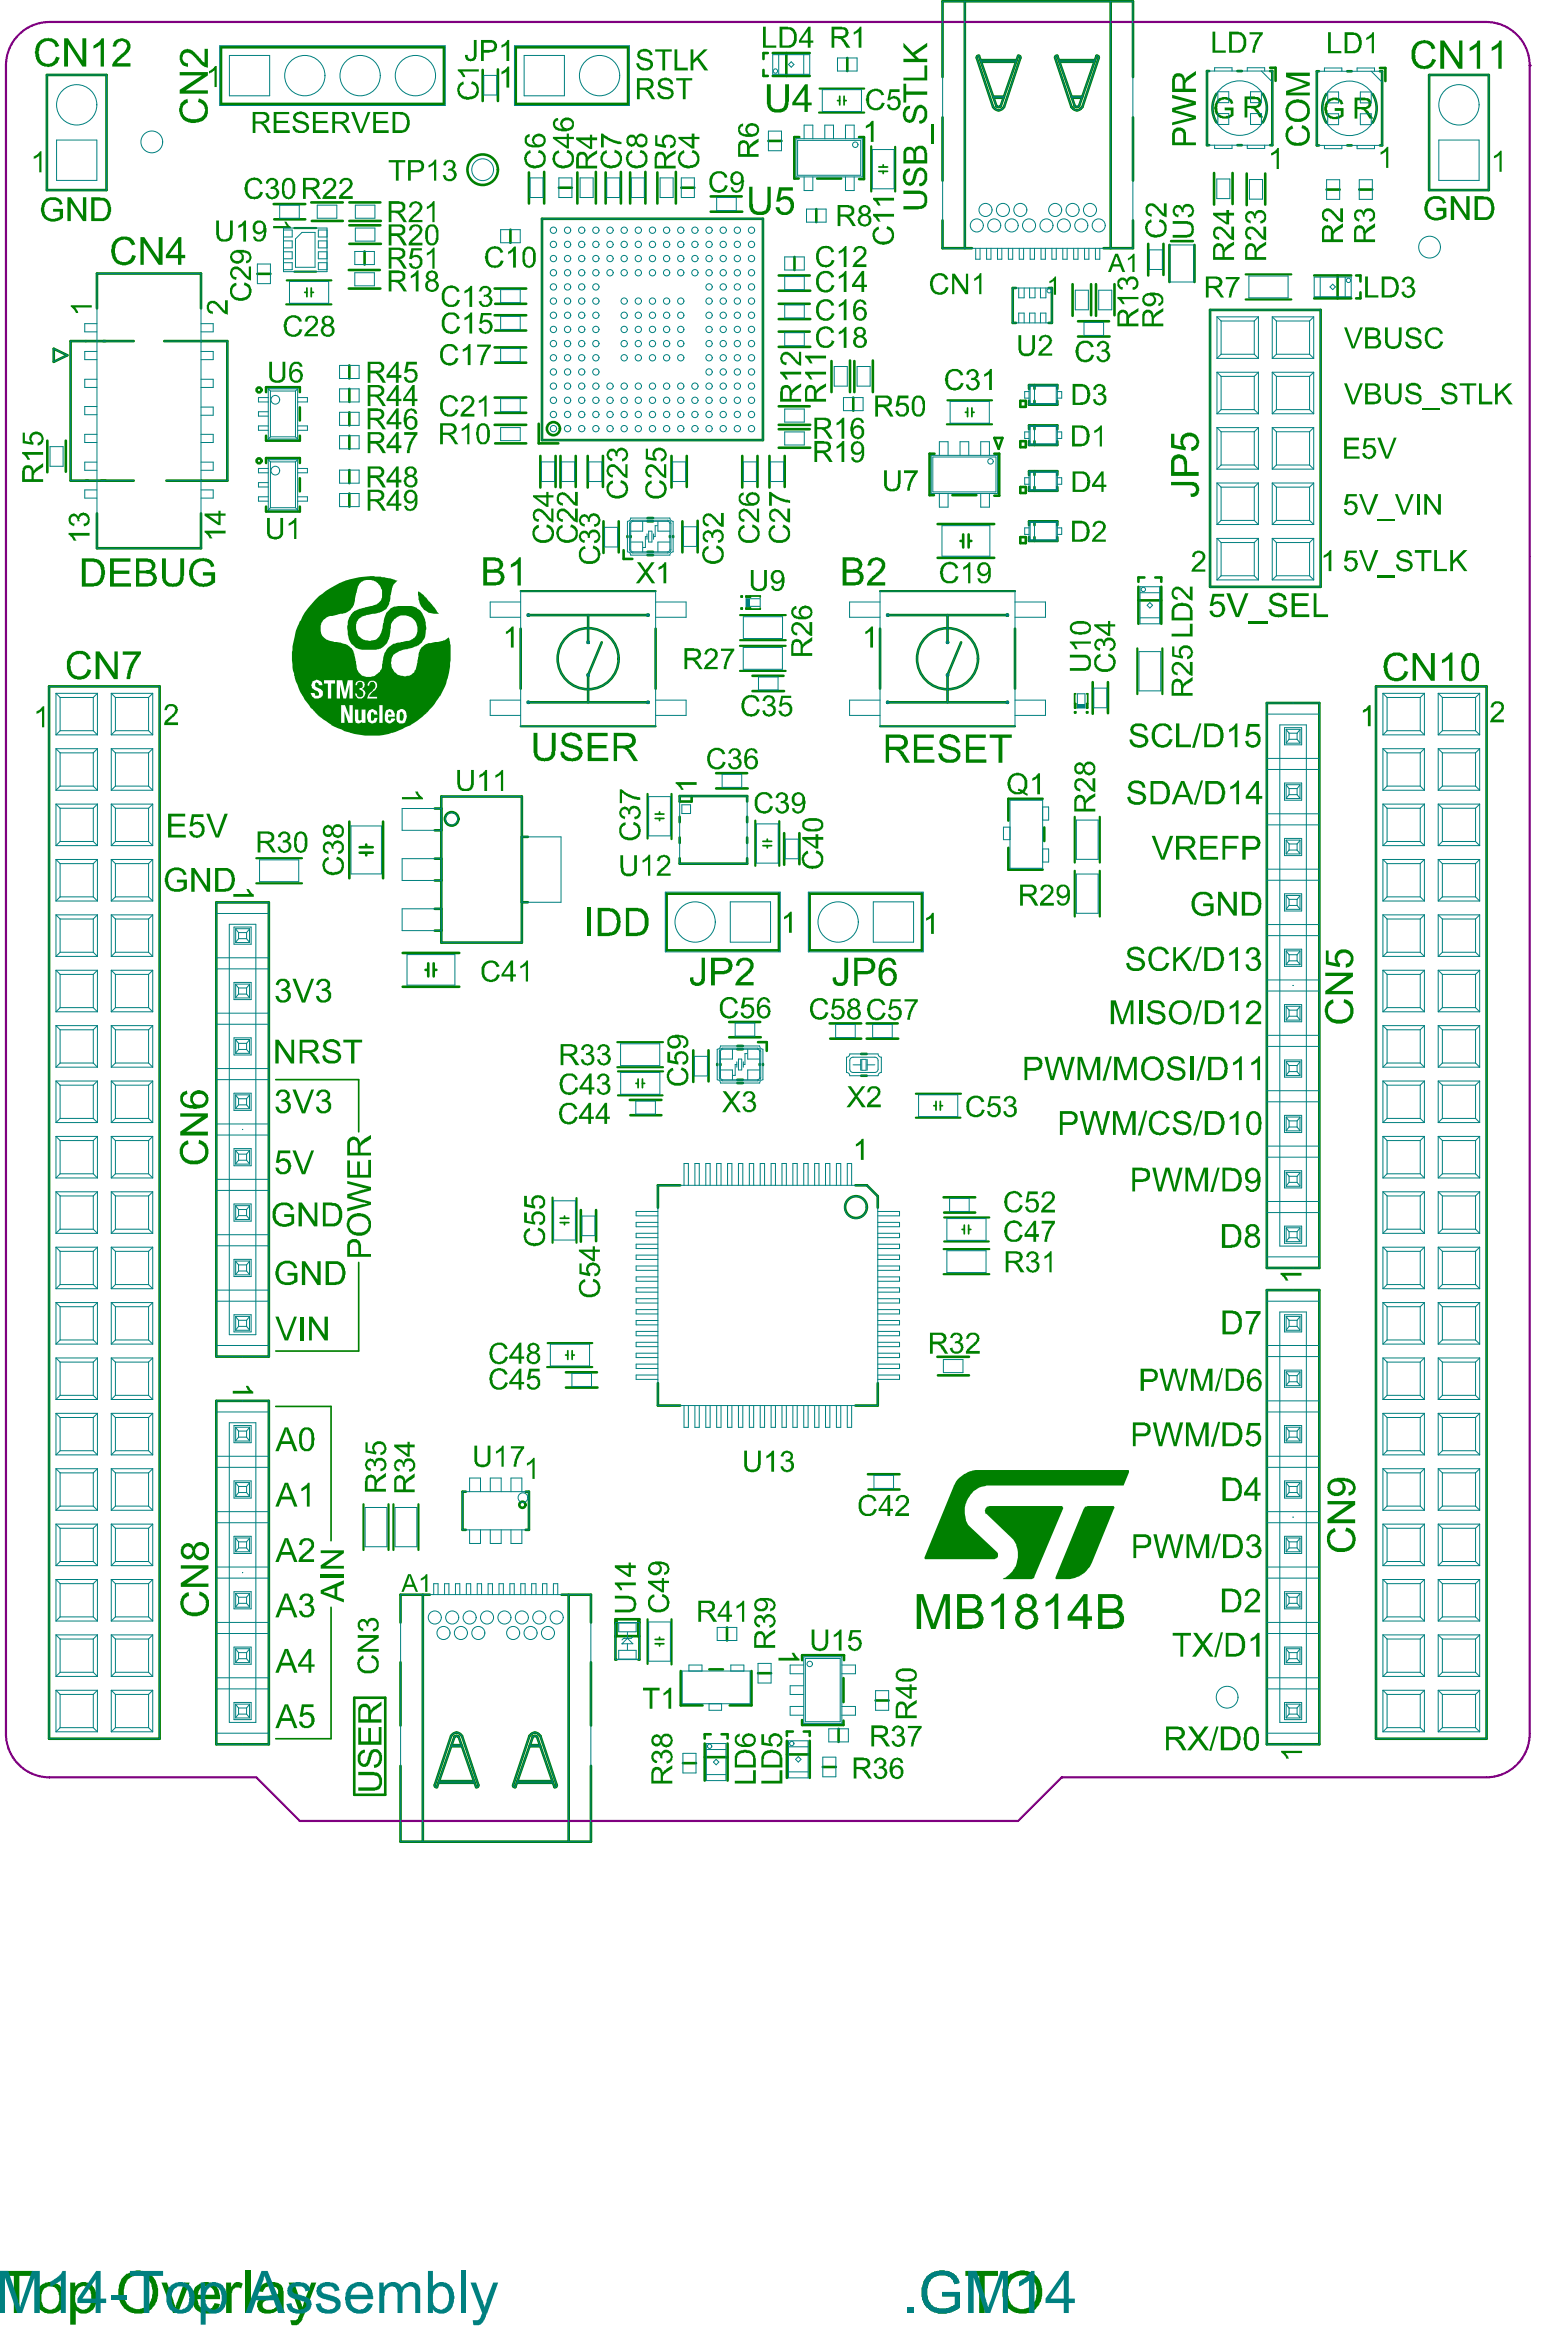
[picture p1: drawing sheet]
<svg xmlns="http://www.w3.org/2000/svg" width="239mm" height="356mm" viewBox="0 0 239 356" stroke-linecap="round" stroke-linejoin="round" font-family="sans-serif">
<g fill="none" stroke="#008000" stroke-width=".4">
<path d="M7.2 11.4h9.1v17.6h-9.1zM33.7 7.2h34.1v8.7h-34.1zM73.7 10.7v4.7M76 10.6v4.8M78.7 7.2h17.2v8.7h-17.2zM116.5 10.7v.9h.7M117.2 8.1h-.7v.9M117.9 11.6h5.7M117.9 8.1h5.7M120 8.1v3.5M129.3 8.8v2M143.9 11.8v-11.6h29v11.6"/>
<path d="M143.9 17.9v9.7M147.3 .2v37.7M149.1 8.8l2.5 7.5 .3 .3M149.4 8.5l2.7 7.7M149.7 9.2h5.5M149.8 9.4h5.3M151.6 14.8h1.7M151.7 14.9h1.5M155.4 8.5l-2.7 7.7M155.7 8.8l-2.4 7.5-.3 .3M161.1 8.8l2.4 7.5 .3 .3M161.4 8.5l2.7 7.7"/>
<path d="M161.6 9.2h5.5M161.7 9.4h5.3M163.5 14.8h1.7M163.6 14.9h1.5M167.4 8.5l-2.7 7.7M167.7 8.8l-2.5 7.5-.3 .3M169.5 .2v37.7M172.9 17.9v9.7M184.6 10.8h-.4v11.4h.4M188.9 10.8h.6M193.9 10.3h.8v2M193.9 10.8h.3v11.4h-.3"/>
<path d="M201.3 10.9h-.3v11.3h.3M205.6 10.9h.7M210.6 10.4h.9v2M210.6 10.9h.4v11.3h-.4M218.1 11.4h9.1v17.6h-9.1zM41.8 31.2h4.8M41.9 33.5h4.7M47.5 30.9h4.8M47.6 33.7h4.7M53.3 37.2h4.8M53.3 34.4h4.8M53.3 33.7h4.8"/>
<path d="M53.3 30.9h4.8M55.6 38.4v2M77.9 35.1v2M80.7 26.3v4.8M82.7 33.4h33.8v33.8h-33.8zM83.1 26.2v4.9M85.3 28.7h2M88.1 26.3v4.8M91 26.2v4.9M92.4 26.3v4.8M94.8 26.2v4.9M96.2 26.3v4.8"/>
<path d="M98.5 26.2v4.9M100.3 26.3v4.8M103.2 26.2v4.9M104 28.7h2M108.5 32.3h4.8M108.5 30h4.7M117.3 21.5h2M121.3 39.2v2M122 20.9h-.8v6.4h.7M124.6 31.9v2M124.7 27.3h3.7M131.1 20.9h.8v6.4h-.8"/>
<path d="M143.9 33.7v4.2h4.4M172.9 33.7v4.2h-4.4M175.3 37.2v4.9M177.6 37.2v4.8M178.5 37.4v5.7M178.8 36.8h3.3M182.3 37.4v5.7M185.3 26.4v4.8M188.1 26.4v4.8M188.9 22.2h.6M190.3 26.5v4.8M193.1 26.5v4.7"/>
<path d="M202.5 28.9h2M205.6 22.2h.7M207.5 28.9h2M8.2 53.2l2.1 1-2.1 1zM14.8 47.1v-5.3h15.9v5.3M20.4 52.1h-9.6v21.3h9.6M25.1 52.1h9.6v21.3h-9.3M39.3 41.8h2M40.6 59.9v-.8h5.2v.8M53.2 44.1h4.9M53.2 41.2h4.8M53.3 55.8v2"/>
<path d="M53.3 59.4v2M75.5 44.1h4.8M75.5 48.1h4.8M75.5 53h4.8M75.6 46.4h4.7M75.6 50.5h4.7M75.6 55.4h4.7M118.9 48.7h4.8M118.9 46.4h4.7M118.9 42.1h4.7M118.9 53h4.8M118.9 50.6h4.7"/>
<path d="M118.9 44.4h4.8M126.9 55.1v4.8M129.7 55v4.9M130.4 55.1v4.8M133.2 55v4.9M155.1 44h-.5v5.3h.5M157.1 59.4v-.6h4.3v.6M157.9 58.8v.6M160.1 44h.5v5.3h-.5M163.7 43.4v4.8M164.5 51.4h4.9M164.5 49.1h4.8"/>
<path d="M166.5 43.4v4.7M167.3 43.4v4.8M170.1 43.4v4.7M184.7 47.3h16.9v42.3h-16.9zM200.6 42.1h5.6M200.6 45.6h5.6M204.2 42.1v3.5M207 42.1h.7v.9M207.7 44.6v1h-.7M7.2 67.3v4.8M10 67.3v4.7M14.8 78.4v5.3h15.9v-5.3"/>
<path d="M40.6 66.5v.8h5.2v-.8M40.6 70.7v-.8h5.2v.8M40.6 77.4v.7h5.2v-.7M45.8 62.2v2M45.8 73v2M53.3 63v1.9M53.3 66.5v2M53.3 71.8v2M53.3 75.4v2M75.5 64.9h4.8M75.5 60.7h4.8M75.6 67.7h4.7"/>
<path d="M75.6 63h4.7M82.2 64.7v3h3M82.5 69.6v4.8M84.8 69.6v4.8M85.6 69.6v4.8M87.9 69.6v4.8M89.7 69.6v4.8M92 69.6v4.8M92.1 79.6v4.8M94.4 79.6v4.7M98.8 79.6h.9M98.8 79.1h.9"/>
<path d="M102.5 69.6v4.8M104.2 79.6v4.7M104.8 69.6v4.8M106.5 79.5v4.8M113.3 69.6v4.8M115.6 69.6v4.8M117.4 69.6v4.8M118.9 64.9h4.8M118.9 62h4.7M118.9 68.4h4.8M118.9 65.5h4.7M119.8 69.6v4.8"/>
<path d="M130.2 60.7v2M142.6 69.3h-.7v6.3h.7M145.4 75.6h3.6M151.8 69.3h.7v6.4h-.7M151.8 66.9h1.2l-.6 1.6zM155.7 61.2h.9v.9h-.9zM155.7 67.4h.9v.9h-.9zM155.7 74.4h.9v.9h-.9zM157.1 61.2v.6h4.3v-.6M157.1 65.5v-.6h4.3v.6M157.1 67.4v.5h4.3v-.5M157.1 72.5v-.6h4.3v.6"/>
<path d="M157.1 74.4v.5h4.3v-.5M157.9 61.2v.6M157.9 64.9v.6M157.9 67.4v.5M157.9 71.9v.6M157.9 74.4v.5M157.9 79.6v.6M79.5 96v9.2M80.6 93.9h18.3M89.8 93.9v4.2M91.8 98.1l-2 5v4.1M95.2 84v1.3h1.3"/>
<path d="M95.8 81.8v.2M96.3 81.8v.2M98.8 84.3h.9M98.8 84.8h.9M100.1 96v9.2M102.2 81.8v.2M102.7 81.8v.2M134.3 96v9.2M135.5 93.9h18.3M143.1 80h8.7M143.1 85.2h8.7M144.6 93.9v4.2"/>
<path d="M146.6 82.6h.3M146.7 98.1l-2.1 5v4.1M147 81.6v2M147.9 81.6v2M147.9 82.6h.4M154.9 96v9.2M155.7 82h.9v.9h-.9zM157.1 80.2v-.6h4.3v.6M157.1 82v.6h4.3v-.6M157.9 82v.6M173.8 89.6v5.6M173.8 91.7h3.5"/>
<path d="M174.7 88.2h-.9v.6M176.3 88.2h1v.6M177.3 89.6v5.6M7.5 104.8h16.9v160.7h-16.9zM80.6 107.2h18.3M109.3 118.1h4.7M114.9 105.5h4.8M114.9 103.2h4.7M135.5 107.2h18.3M166.8 104.2v4.8M169.1 104.2v4.7M193.4 107.3h8v86.3h-8z"/>
<path d="M210 104.8h16.9v160.7h-16.9zM33 137.8h8v69.3h-8zM53.3 125.4v8.7M54.9 129.4h2M54.9 130.2h2M55.9 128.9v.4M55.9 130.3v.3M58.5 125.4v8.7M66.4 138.8h1M66.4 131.1h1M66.4 134.4h1M66.4 123.4h1"/>
<path d="M66.4 126.8h1M67.4 121.6h12.3v22.3h-12.3zM79.7 137.8h.9M79.7 127.8h.9M101.7 136.4h17.2v8.7h-17.2zM103.7 131v.9h10.3v-.9M103.7 124.7v.8M103.7 127.9v.8M105.6 121.5v.9h-1.9v-.9h10.3v.9M109.3 120.4h4.8M114 124.7v.8M114 127.9v.8"/>
<path d="M119.7 127.2v4.8M122 127.2v4.8M123.6 136.4h17.1v8.7h-17.1zM153.9 129.5v3.3h5.2M159.1 122h-5.2v3.3M159.4 126.3v2.1M61.5 150.7h8.6M61.5 145.5h8.6M65 148.1h.3M65.4 147.1v2M66.2 147.1v2M66.3 148.1h.3"/>
<path d="M66.4 142.1h1M111.3 158.4h4.8M111.3 156h4.7M112.5 159.7h.9M115.7 159.1h1.3v1.4M126.6 156.3h4.9M126.7 158.6h4.8M132.3 158.6h4.8M132.3 156.3h4.7M96.1 167.9h4.9M96.2 170.3h4.8M105.8 160.4v4.8"/>
<path d="M108.1 160.4v4.7M109.5 162.4v.2M110 162.4v.2M112.5 160.2h.9M112.5 164.9h.9M112.5 165.4h.9M116 162.4v.2M116.5 162.4v.2M131.5 164.2h.8M131.5 160.9h.8M88.7 184.8v4.8M91 184.8v4.7"/>
<path d="M103.8 181h-3.4v3.4M130.6 181h1.7l1.7 1.6v1.8M144 182.8h4.8M144.1 185.1h4.7M193.4 197h8v69.3h-8zM33 213.9h8v52.4h-8zM86.4 211.9h4.8M86.4 209.5h4.7M100.4 211.2v3.4h3.4M134 211.2v3.4h-3.4M143.1 207.2h4.8M143.2 210h4.7"/>
<path d="M71.1 227.8h-.5v5.8h.5M80.2 227.8h.5v5.8h-.5M132.5 225.1h4.8M132.6 227.4h4.7M54.1 259.2h4.7v14.8h-4.7zM61.1 253.8v9.7M64.5 243.5v37.7M65.6 243.5h-4.5v4.2M85.7 243.5h4.5v4.2M86.8 243.5v37.7M90.2 253.8v9.7M93.9 249.8h3.7"/>
<path d="M93.9 247.7h.2M94.1 247.2v2.6M94.1 253.4h-.2v-6.2h3.7v6.2h-.2M97.4 247.2v2.5l-.1 .1M97.4 247.7h.2M103.9 255.1v5.3h3.3M108.3 254.9h2M111 248.5v2M114.7 255.1v5.3h-3.3M115.7 255.5h2M128.7 256.2v3.7M128.8 253.5v-.8h-6.4v.8"/>
<path d="M133.6 259.6h2M61.1 269.6v11.6h29.1v-11.6M66.9 272.2h5.5M67 272h5.3M68.9 266.6h1.6M68.9 266.5h1.5M69.1 264.8l-.2 .2-2.5 7.5M69.4 265.2l-2.7 7.7M70 265.2l2.7 7.7M70.3 264.8l.2 .2 2.5 7.5M78.9 272.2h5.5M79 272h5.3"/>
<path d="M80.8 266.6h1.7M80.9 266.5h1.5M81.1 264.8l-.3 .2-2.5 7.5M81.4 265.2l-2.7 7.7M81.9 265.2l2.7 7.7M82.2 264.8l.3 .2 2.5 7.5M104.2 269.2h2M107.6 266.2v5.7M107.6 268.3h3.5M108.5 264.8h-.9v.7M110.1 264.8h1v.7M111.1 266.2v5.7"/>
<path d="M120.1 265.8v5.7M120.1 267.9h3.5M121 264.4h-.9v.6M122.4 262.6v.8h6.3v-.7M122.7 264.4h.9v.6M123.6 265.8v5.7M125.6 269.8h2M128 264v2"/>
</g>
<g fill="none" stroke="#008000" stroke-width=".33">
<path d="M125 17.2h6.9M125.1 13.5h6.8M44.9 34.8h3.4M133 22.3v6.9M136.6 22.4v6.8M43.7 46.5h6.9M43.8 42.8h6.8M44.9 41.5h3.4M190.1 45.7h7M190.1 41.9h7M144.5 64.8h6.9M144.6 61.1h6.8"/>
<path d="M79.5 90.3h20.6M112.9 98.6h7M113 97.7h6.9M113 93.9h6.9M134.3 90.3h20.6M173.6 99v7M177.4 99v7M79.5 110.9h20.6M112.9 102.4h7M134.3 110.9h20.6M39.1 131h7M39.1 134.9h7"/>
<path d="M98.8 121.2v6.8M102.5 121.2v6.9M115.3 125.3v6.9M118.9 125.4v6.8M164 124.7v7M164 133v6.9M167.9 124.7v7M167.9 133v6.9M94.2 159.1h7M94.2 162.9h7M94.3 163.6h6.9M94.3 167.2h6.8"/>
<path d="M139.8 167h6.9M139.8 170.7h6.8M84.3 182.8v7M88 182.9v6.9M144 194.5h7M144 190.7h7M144.1 189.6h6.8M144.1 185.9h6.9M83.5 208.7h6.9M83.6 205.1h6.8M55.5 229.7v7M59.3 229.7v7"/>
<path d="M60.1 229.7v7M63.9 229.7v7M98.8 247.2v6.9M102.5 247.2v6.9"/>
</g>
<g fill="none" stroke="#008000" stroke-width=".27">
<path d="M127.8 15.4h.4M128.2 14.7v1.3M128.8 15.4h.4M128.8 14.7v1.3M134.1 26.2h1.4M134.1 25.5h1.4M134.8 25.2v.3M134.8 26.2v.3M46.5 44.6h.3M46.8 44v1.3M47.5 44.6h.3M47.5 44v1.3"/>
<path d="M147.4 63h.3M147.7 62.3v1.3M148.3 63h.4M148.3 62.3v1.3M113.1 91h.2v.2h-.2zM113.1 92.8h.2v.2h-.2zM113.9 91.1h.6M113.9 92.9h.6M114.5 91v.2h-.6v-.2h2.1v.2M116 92.8v.2h-2.1v-.2h.6v.2M164 108.7h.2v.1h-.2zM164.1 107.4v.7"/>
<path d="M164.2 105.9h-.2v2.2h.2v-.7h-.2M165.9 105.9h.1v2.2h-.1v-.7h.1M165.9 108.7h.1v.1h-.1zM165.9 107.4v.7M100 124.3h1.3M100 125h1.3M100.7 124v.3M100.7 125v.3M116.5 129.1h1.3M116.5 128.5h1.3M117.1 128.1v.4M117.1 129.1v.4"/>
<path d="M97.1 165.4h.3M97.4 164.7v1.4M98.1 165.4h.3M98.1 164.7v1.4M142.5 168.8h.4M142.9 168.2v1.3M143.5 168.8h.4M143.5 168.2v1.3M85.5 186.7h1.3M85.5 186h1.3M86.2 185.7v.3M86.2 186.7v.3"/>
<path d="M146.9 187.7h.3M147.2 187.1v1.3M147.9 187.1v1.3M147.9 187.7h.3M86.3 206.9h.4M86.7 206.2v1.4M87.3 206.9h.4M87.3 206.2v1.4M100 250.3h1.3M100 251h1.3M100.7 250v.3M100.7 251v.3"/>
</g>
<path d="M42.1 164.8h12.6v8M54.7 192.8v13.5h-12.6M42.1 214.7h8.4v20.5M50.5 245.4v20.1h-8.4" fill="none" stroke="#008000" stroke-width=".25"/>
<g fill="#008000">
<path d="M132.1 96.4l.6-.3 .3-.4h.3v3.2h-.5v-2.6l-.7 .5z"/>
<path d="M61.4 121.7h2.5l-.5-.8h.4l.3 .6 .5 .3v.2h-3.2z"/>
<path d="M132.2 19.1l.5-.1 .4-.6h.2v3.3h-.4v-2.6l-.7 .5z"/>
<path d="M202.9 15.1a1.69 1.69 0 0 1 2 .3l.2 .4-.4 .2a.45 .45 0 0 0-.4-.5 .99 .99 0 0 0-1.6 .5 1.29 1.29 0 0 0 .2 1.5 1.33 1.33 0 0 0 1.8 0v-.6h-1v-.4h1.4v1.2a1.82 1.82 0 0 1-2.8-.3 1.91 1.91 0 0 1 .6-2.3z"/>
<path d="M210.7 23.2l.5-.2 .5-.6h.2v3.2h-.3v-2.5l-.8 .5h-.1z"/>
<path d="M41.7 34.5h2.1l-.4-.7h.3l.4 .6 .3 .2v.3h-2.7z"/>
<path d="M130.6 174.6h.2l.4-.3 .4-.4h.2v3.2h-.4v-2.5l-.7 .5h-.1z"/>
<path d="M103.1 119.4h3.2v.4h-2.4l.4 .6v.2h-.3l-.4-.7-.5-.2z"/>
<path d="M80.4 223.4l.4-.1 .6-.7h.2v3.2h-.3v-2.5l-.8 .5h-.1z"/>
<path d="M160.2 42.9l.4-.2 .4-.5h.2v2.8h-.3v-2.1l-.6 .3h-.1z"/>
<path d="M172.2 39.4l.6-.3 .1-.4h.3v2.8h-.4v-2.2l-.6 .5z"/>
<path d="M31.2 81h3.2v.4h-2.5l.5 .7v.1h-.4l-.3-.5-.5-.4z"/>
<path d="M10.5 81.4h3.2v.4h-2.6l.5 .7h-.4l-.2-.5-.5-.4z"/>
<path d="M10.9 78.5h.1a.65 .65 0 0 1 .9 .4l.1-.1a.85 .85 0 0 1 1.2-.4 1.22 1.22 0 0 1 .2 1.7l-.6 .3-.1-.4 .1-.1a.6 .6 0 0 0 .6-.5 .6 .6 0 0 0-.5-.7h-.2a.69 .69 0 0 0-.5 .9h-.4a.63 .63 0 0 0-.7-.8 .6 .6 0 0 0-.3 .7 .6 .6 0 0 0 .6 .4l-.1 .5a1.04 1.04 0 0 1-.7-1.7z"/>
<path d="M31.8 46.1a1.12 1.12 0 0 1 1.5 .3l1 1.1v-1.7h.5v2.2h-.1a2.05 2.05 0 0 1-1.3-1.1l-.3-.2a.45 .45 0 0 0-.5-.3l-.1-.1a.64 .64 0 0 0-.6 .6 .64 .64 0 0 0 .6 .6v.5a1.08 1.08 0 0 1-.9-1.6z"/>
<path d="M10.8 46.6h3.2v.3h-2.5l.5 .9h-.4l-.2-.4-.6-.5z"/>
<path d="M208 108.4l.5-.1 .5-.6h.2v3.2h-.4v-2.6l-.1 .2-.7 .3z"/>
<path d="M227.9 107.2a1.48 1.48 0 0 1 1.5 .1 1.13 1.13 0 0 1-.3 1.5l-1.1 1.1h1.6v.4h-2.2l.1-.2a1.94 1.94 0 0 1 1-1.2l.3-.3a.45 .45 0 0 0 .3-.5 .58 .58 0 0 0-.4-.7 .58 .58 0 0 0-.7 .3l-.1 .3h-.4l.1-.4z"/>
<path d="M202.2 84.7l.5-.3 .3-.4h.2v3.2h-.4v-2.5l-.8 .5v-.4z"/>
<path d="M182.3 84.2h.1a1.04 1.04 0 0 1 1.4 .3 .85 .85 0 0 1-.2 1.3l-1.2 1.1h1.6v.4h-2.1a1.83 1.83 0 0 1 .9-1.3l.4-.4a.61 .61 0 0 0 .3-.8 .61 .61 0 0 0-.8-.3l-.2 .1-.1 .5-.4-.1v-.4z"/>
<path d="M31.9 10.8l.5-.2 .4-.5h.3v3.2h-.4v-2.5l-.8 .5z"/>
<path d="M5.1 23.9l.7-.4 .3-.4h.2v3.2h-.3v-2.5l-.9 .5z"/>
<path d="M76.5 10.9l.6-.2 .4-.5h.2v3.2h-.4v-2.5l-.7 .4h-.1z"/>
<path d="M195.5 194.3h3.2v.5h-2.6l.5 .6v.1h-.4l-.2-.5-.5-.4z"/>
<path d="M195.5 267.3h3.2v.4h-2.5l.5 .7v.1h-.4l-.3-.7-.5-.2z"/>
<path d="M35.5 212.4h2.5l-.4-.6v-.2h.3l.2 .5 .6 .3v.4h-3.2z"/>
<path d="M194 23.4l.7-.4 .2-.4h.3v3.2h-.3v-2.5l-.9 .5z"/>
<path d="M186.1 15a1.69 1.69 0 0 1 2 .3l.2 .4-.4 .2v-.1a.92 .92 0 0 0-1.3-.6 1.15 1.15 0 0 0-.8 .9 1.28 1.28 0 0 0 .8 1.6l.2 .1 .7-.1 .4-.3v-.6h-1v-.4h1.4v1.2a1.71 1.71 0 0 1-2 .4 1.59 1.59 0 0 1-.8-2.2l.1-.3z"/>
<path d="M118.8 253.1h2.5l-.4-.7h.4l.2 .5 .5 .4v.2h-3.2z"/>
<path d="M119.7 140l.6-.4 .3-.4h.3v3.2h-.5v-2.5l-.7 .5z"/>
<path d="M228 23.8l.5-.3a.81 .81 0 0 1 .7-.5v3.2h-.3v-2.5l-.9 .5z"/>
<path d="M35.6 136.5h2.5l-.5-.8h.4l.2 .5 .5 .4v.3h-3.1z"/>
<path d="M5.6 108.6l.5-.3a.81 .81 0 0 1 .7-.5v3.2h-.4v-2.5l-.8 .5z"/>
<path d="M25.4 107.7a1.24 1.24 0 0 1 1.7 .3 1.15 1.15 0 0 1-.4 1.3l-1.1 1h1.6v.4h-2.1v-.2a1.89 1.89 0 0 1 .8-1.1l.2-.1a1.08 1.08 0 0 0 .6-1.2 .66 .66 0 0 0-.7-.2 .66 .66 0 0 0-.5 .5h-.4z"/>
<path d="M141.4 140.1h.2a1.02 1.02 0 0 0 .7-.7h.2v3.2h-.4v-2.5l-.7 .5z"/>
<path d="M77.2 96.4l.6-.3 .3-.4h.3v3.2h-.4v-2.6l-.8 .5z"/>
<path d="M64.3 240.9l.5-.2 .2-.4h.2v2.8h-.3v-2.2l-.3 .3-.4 .2z"/>
<path d="M54.7 270.5h2.1a1.46 1.46 0 0 1 1.4 .8 1.49 1.49 0 0 1-.7 2l-.3 .1h-2.5v-.5h2a.92 .92 0 0 0 1-.3 .92 .92 0 0 0 .1-1v-.1a.48 .48 0 0 0-.6-.4l-.1-.1h-2.4z"/>
<path d="M55.2 267.2h.5v.4a.96 .96 0 0 0-.7 .7 .96 .96 0 0 0 .4 1 .47 .47 0 0 0 .5-.1 .47 .47 0 0 0 .1-.4l.1-.5h.1a1.23 1.23 0 0 1 .6-1.1 1.1 1.1 0 0 1 1.5 .9v.2a1.47 1.47 0 0 1-1.2 1.6l-.1-.5h.1a.88 .88 0 0 0 .8-.9v-.2a.65 .65 0 0 0-.3-.6 .65 .65 0 0 0-.7 0l-.3 .6a1.64 1.64 0 0 1-.7 1.5 1.1 1.1 0 0 1-1.3-1.4l.1-.6z"/>
<path d="M54.7 263.8h.4v2.1h1.1v-2h.4v2h1.2v-2.2h.4v2.7h-3.5z"/>
<path d="M205.2 50h.4l1 2.9 1-2.9h.4l-1.2 3.2h-.5z"/>
<path d="M211.4 50h.4v1.9a.78 .78 0 0 0 1 1l.4-.1 .2-.3 .1-2.5h.4v1.9a1.31 1.31 0 0 1-.6 1.3 1.31 1.31 0 0 1-1.4-.1 1.24 1.24 0 0 1-.5-1.2z"/>
<path d="M215 50.2a1.36 1.36 0 0 1 1.9 .5v.2h-.4a.74 .74 0 0 0-.8-.6l-.2 .1a.38 .38 0 0 0-.5 .4 .38 .38 0 0 0 .4 .4v.1h.4a1.32 1.32 0 0 1 1.3 1.1h-.1a1.11 1.11 0 0 1-1.5 .8l-.4-.1a.71 .71 0 0 1-.6-.8l-.1-.1h.5a.95 .95 0 0 0 1.2 .7l.1-.1a.42 .42 0 0 0 .4-.4 .42 .42 0 0 0-.4-.5h-.2a2.05 2.05 0 0 1-1.4-.8l.1-.7z"/>
<path d="M218 50.2a1.62 1.62 0 0 1 2 .2l.3 .5-.5 .1a1 1 0 0 0-1.1-.7 1 1 0 0 0-.8 1 1.26 1.26 0 0 0 .8 1.6l.2 .1 .1-.1a.73 .73 0 0 0 .8-.8l.5 .1a1.37 1.37 0 0 1-1.2 1.1 1.37 1.37 0 0 1-1.4-.7 1.97 1.97 0 0 1 .2-2.2z"/>
<path d="M178.9 14.5l3.6 1v.5l-3.2 .8 3.2 .9v.5l-3.6 .9v-.4l3.1-.8-3.1-.8v-.6l2.5-.7 .6-.1-3.1-.7z"/>
<path d="M138.5 352.3h.9v.9h-.9z"/>
<path d="M141.5 347.5a3.2 3.2 0 0 1 4.6 .2l.2 .4 .1 .5-.7 .2v-.1a1.66 1.66 0 0 0-1.9-1.3 2.16 2.16 0 0 0-2.3 2 2.72 2.72 0 0 0 1 2.8h.2a2.48 2.48 0 0 0 2 .2l1-.5v-1.3h-1.9v-.7h2.7v2.4l-.2 .2a3.8 3.8 0 0 1-4.9-.3l-.1-.1a3.4 3.4 0 0 1-.6-2.2v-.2a3.3 3.3 0 0 1 .8-2.2z"/>
<path d="M147.4 346.7h4.9v.8h-2v5.7h-.8v-5.7h-2.1z"/>
<path d="M0 346.7h5v.8h-2v5.7h-.9v-5.7h-2.1z"/>
<path d="M24.6 348.5h.9l1.3 3.7 .1-.5 1.2-3.2h.8l-1.7 4.7h-.8z"/>
<path d="M34.5 348.5h.8v.8a1.14 1.14 0 0 1 1.5-.8l.2 .2-.2 .7a.9 .9 0 0 0-1 0 .9 .9 0 0 0-.4 .8v3h-.9z"/>
<path d="M37.5 346.7h.8v6.5h-.8z"/>
<path d="M44.1 348.5h.8l1.3 3.8 1.3-3.8h.8l-1.9 4.9a3.4 3.4 0 0 1-.8 1.5l-1 .1-.3-.7a1.11 1.11 0 0 0 1.2-.4l.2-.5v-.2z"/>
<path d="M6.8 30.5a1.93 1.93 0 0 1 2.7 .3v.3l-.4 .2a1.01 1.01 0 0 0-1.3-.8 1.34 1.34 0 0 0-1 1.5v.1a1.35 1.35 0 0 0 2 1.1l.3-.1v-.8h-1v-.4h1.5v1.3a2.03 2.03 0 0 1-3.1-.2v-.1a2.09 2.09 0 0 1 .3-2.4z"/>
<path d="M10.3 30.1h.5l1.9 2.9v-2.9h.5v3.7h-.5l-1.9-2.8v2.8h-.5z"/>
<path d="M137.9 29.1h2.2a1.37 1.37 0 0 1 1.3 1.9 .6 .6 0 0 1-.4 .7l-.2 .2-.6 .1h-2.3v-.5h2.1a.95 .95 0 0 0 1.1-.8 .95 .95 0 0 0-.7-1.1h-2.5z"/>
<path d="M138.2 26l.4-.3h.3v.4a1.02 1.02 0 0 0-.6 1.5 .49 .49 0 0 0 .6 .2 .49 .49 0 0 0 .3-.5l.1-.1a1.89 1.89 0 0 1 .6-1.4 .81 .81 0 0 1 1.4 .3 1.68 1.68 0 0 1-.4 2.2l-.6 .1v-.4a1.07 1.07 0 0 0 .8-1.4l-.1-.2a.52 .52 0 0 0-.6-.3 .52 .52 0 0 0-.4 .5h-.1v.3l-.1 .3a1.08 1.08 0 0 1-.7 1.1 1.03 1.03 0 0 1-1.3-1.1v-.5z"/>
<path d="M207.2 15.3v1h1.1a.54 .54 0 0 0 .5-.3 .54 .54 0 0 0-.1-.6l-.1-.1zM206.8 14.9h1.6l.1 .1a.8 .8 0 0 1 .8 1.1l-.2 .3-.6 .3 .5 .4 .6 1h-.6l-.6-1.1-.3-.2-.3-.1h-.6v1.4h-.4z"/>
<path d="M170.4 39l-.4 1.4h.9zM170.2 38.7h.4l1.1 2.8h-.4l-.3-.8h-1.1l-.4 .8h-.4z"/>
<path d="M31.9 78.7l1.4 1.1v-1.1zM31.2 78.4h2.1v-.4h.4v.4h.7v.3h-.7v1.5h-.4l-2.1-1.5z"/>
<path d="M190.4 15.1v1.1h1a.6 .6 0 0 0 .7-.3v-.2h.1l-.2-.5-.2-.1zM190 14.7h1.6v.1a.82 .82 0 0 1 .8 .4 .82 .82 0 0 1 0 .9 .45 .45 0 0 1-.5 .3l-.2 .1 .5 .4 .6 1h-.6l-.4-.7-.3-.4a.34 .34 0 0 0-.5-.2v-.1h-.6v1.4h-.4z"/>
<path d="M62.5 240.6l-.5 1.4h1zM62.3 240.3h.4l1.1 2.8h-.3l-.4-.8h-1.2l-.3 .8h-.3z"/>
<path d="M146.4 225.6l1.3-.8 1.2-.3h23.3h.1v.3l-.8 2h-20.9a4 4 0 0 0-3.3 4.3l.1 1 .4 .7 4.3 4.1a.66 .66 0 0 1 .2 .8 .66 .66 0 0 1-.7 .4h-10.4l-.1-.1 4.5-11.2zM165.7 230l.3-.1h4l.1 .3-3.4 8.4a4.3 4.3 0 0 1-3.9 2.5h-1.6l-.1-.2 4.3-10.5zM150.6 230l.4-.1h11.1l.1 .1 .1 .3-4.4 10.4a.43 .43 0 0 1-.5 .4h-4.3a5.8 5.8 0 0 0 1.7-1.6 4.1 4.1 0 0 0-.1-4.4l-4.3-4.1-.1-.4z"/>
<path d="M63.8 90.3a1.61 1.61 0 0 1 1 .8l.8 .8 1.4 1.8h-.6a2.44 2.44 0 0 1-2.5-2.4zM55.2 88.8a2.86 2.86 0 0 0-.9 1.9l-.1 .7a2.28 2.28 0 0 1-2.2 2.3l-.9 .3a2.11 2.11 0 0 0-2.2 1.5 1.87 1.87 0 0 0 1.2 2.3l1 .2a4.3 4.3 0 0 1 1.9 .4 2.05 2.05 0 0 1 1.1 1.7l.2 1.2a2 2 0 0 0 1.1 1.9 2.03 2.03 0 0 0 2.9-1.7l.1-.3a3.2 3.2 0 0 1 1.8-2.9l1.5-.4a2.14 2.14 0 0 0 1.9-1.1 2.08 2.08 0 0 0-.9-2.6 2.08 2.08 0 0 0-2.7 .6l-.3 .6-.1 .7a3.2 3.2 0 0 1-1.5 2.9l-.7 .2h-1.8a2.39 2.39 0 0 1-2.4-2.1l-.1-.3a4.3 4.3 0 0 1 .2-2.6 2.29 2.29 0 0 1 2-1.3l1.3-.4a1.8 1.8 0 0 0 1.7-2.2 2.03 2.03 0 0 0-3.1-1.5zM47.7 104v.2a.8 .8 0 0 0-.1 .8 .8 .8 0 0 0 .8 .5l.1 .1a.35 .35 0 0 1 .2 .6 .35 .35 0 0 1-.6-.1l-.1-.3h-.6a.97 .97 0 0 0 1.6 .6 .74 .74 0 0 0-.1-1.2l-.7-.3a.45 .45 0 0 1 .2-.7l.2 .2 .1 .2h.5a.92 .92 0 0 0-1.5-.6zM51.4 103.9v2.8h.5v-2.2l.5 2.2h.4l.5-2.2v2.2h.5v-2.8h-.7l-.4 1.9-.5-1.9zM54.4 104.1l-.1 .5 .2-.1a.44 .44 0 0 1 .5-.4 .44 .44 0 0 1 .4 .6l-.2 .3-.3 .1v.2a.63 .63 0 0 1 .5 .4 .63 .63 0 0 1-.1 .7h-.2a.49 .49 0 0 1-.7-.5h-.2a.86 .86 0 0 0 .7 .8 .75 .75 0 0 0 .8-.6 .75 .75 0 0 0-.4-.9 .86 .86 0 0 0 .3-1 .91 .91 0 0 0-1.2-.1zM56.3 104.1l-.2 .6 .3-.1a.47 .47 0 0 1 .5-.5 .47 .47 0 0 1 .4 .6l-.2 .5-.2 .3a1.65 1.65 0 0 0-.9 1.2h1.6v-.3h-1.2l.1-.3 .3-.4a1.23 1.23 0 0 0 .8-1.2 .78 .78 0 0 0-1.3-.4zM49.5 103.9v.5h.5v2.3h.6v-2.3h.5v-.5zM56.4 108.4a1.72 1.72 0 0 0-.2 1.8 .83 .83 0 0 0 .9 .2 .83 .83 0 0 0 .5-.8h-.5l-.1 .4-.4-.1v-1.1h.1l.2-.1 .2 .4h.5a.85 .85 0 0 0-1.2-.7zM59.3 108.7h.3l.2 .4h-.6zM52.1 107.7v2.7h.5v-1.8l.6 1.8h.6v-2.7h-.5v1.7l-.6-1.7zM54.2 108.3v1.7a.57 .57 0 0 0 .8 .4l.3-.2v.2h.5v-2.1h-.6v1.6l-.3 .1-.2-.1v-1.6zM61.2 108.7h.2l.2 .3-.1 .8a.26 .26 0 0 1-.3 .2 .26 .26 0 0 1-.2-.3v-.8zM57.9 107.7v2.7h.5v-2.7zM59 108.4l-.1 .2a1.81 1.81 0 0 0 .1 1.7 .97 .97 0 0 0 1.3-.4v-.2l-.6 .1a.22 .22 0 0 1-.2 .2 .22 .22 0 0 1-.3-.2v-.4h1.1a.86 .86 0 0 0-.3-.9 .86 .86 0 0 0-1-.1zM60.7 108.5l-.2 .9a.86 .86 0 0 0 .5 1.1 .76 .76 0 0 0 1-.8l.1-.3a1.02 1.02 0 0 0-.9-1.1zM48.7 91a12.1 12.1 0 0 1 11.3-2.5l.7 .1a2.58 2.58 0 0 0-1 2.2l-.1 .3a3.1 3.1 0 0 1-.7 1.9 6.2 6.2 0 0 1-2.9 .9 1.95 1.95 0 0 0-1.6 1.2 2.45 2.45 0 0 0 .3 2 2.39 2.39 0 0 0 2.9 .3l.3-.2 .3-.7 .4-1.5a2.47 2.47 0 0 1 1.6-2.4l2.6-.1 .8 .3 .1 .2a1.02 1.02 0 0 1 .7 .6l.1 .1a3.8 3.8 0 0 1 .5 2.8 1.92 1.92 0 0 1-.5 1.4 2.97 2.97 0 0 1-2.2 1.1l-.2 .1a3.8 3.8 0 0 0-2.1 .9l-.1 .2a1.82 1.82 0 0 0 0 1.9 2.04 2.04 0 0 0 3.3 .6l.1-.4a.92 .92 0 0 0 .3-.9l.2-1a3 3 0 0 1 .7-1.6 3.2 3.2 0 0 1 2.3-.8l1.1-.2 .6-.5a14.1 14.1 0 0 1 0 5.5 12.1 12.1 0 0 1-7.5 8.7 1.86 1.86 0 0 1-1.2 .4 11.9 11.9 0 0 1-11.7-3.1 7.8 7.8 0 0 1-1.9-2.5 12.1 12.1 0 0 1 2.3-15.1z"/>
<path d="M55.4 260.6l-.4 .6v1.3h1.2v-1.1a.66 .66 0 0 0-.8-.8zM55.1 260.2a.99 .99 0 0 1 1.4 .6l.1 .4 .1-.3 .3-.3h.2l1-.8v.6l-.8 .6a1.1 1.1 0 0 0-.8 .9v.6h1.6v.5h-3.5v-1.8a.49 .49 0 0 1 .2-.6z"/>
<path d="M208.8 50.4v.9h.7a.5 .5 0 0 0 .7-.4 .5 .5 0 0 0-.7-.5zM208.8 51.8v1.1h.9a.57 .57 0 0 0 .6-.4 .57 .57 0 0 0-.2-.6v-.1zM208.4 50h1.4v.1a.74 .74 0 0 1 .7 .3 .74 .74 0 0 1 0 .9l-.3 .2 .2 .1a.86 .86 0 0 1 .4 1 .86 .86 0 0 1-.9 .6h-1.5z"/>
<path d="M179.6 20.1a.6 .6 0 0 0-.3 .6v1h1.3v-1a.44 .44 0 0 0-.2-.6l-.1-.1zM179.1 19.8a1.17 1.17 0 0 1 1.8 .3l.1 1.6h1.5v.5h-3.6v-1.9z"/>
<path d="M179.5 11.8l-.2 .3v1.4h1.2v-1a.68 .68 0 0 0-.8-.8zM179.3 11.3a1.04 1.04 0 0 1 1.6 .8v.1a.55 .55 0 0 1 .5-.6l1.1-.8v.6l-1.2 .9-.4 .4v.8h1.6v.6h-3.6v-2.1l.1-.3z"/>
<path d="M154.4 348v.1a3.2 3.2 0 0 0 .3 4h.1a2.05 2.05 0 0 0 2.8-.2v-.1a3 3 0 0 0-.5-4.1 2.41 2.41 0 0 0-2.7 .3zM153.8 347.5a3.4 3.4 0 0 1 3.4-.6 3.1 3.1 0 0 1 1.9 3.1 3 3 0 0 1-2.4 3.2 3 3 0 0 1-3.4-1.8 4 4 0 0 1 .4-3.7z"/>
<path d="M6.8 349.4a2.55 2.55 0 0 0-.1 2.8 1.32 1.32 0 0 0 1.4 .4 1.32 1.32 0 0 0 .8-1.1 1.99 1.99 0 0 0-.5-2.2l-.5-.2h-.6zM6.4 348.8h.1a2.21 2.21 0 0 1 2.5 .1 2.21 2.21 0 0 1 .8 2.3 2.09 2.09 0 0 1-2.5 2 2.07 2.07 0 0 1-1.7-1.9 2.75 2.75 0 0 1 .8-2.5z"/>
<path d="M10.7 348.5h.8v.6a1.72 1.72 0 0 1 1.7-.7 1.72 1.72 0 0 1 1.3 1.3h.1a3.2 3.2 0 0 1-.5 3 1.81 1.81 0 0 1-2.5 0v2.2h-.9zM12.1 349.3a2.53 2.53 0 0 0-.2 3 1.15 1.15 0 0 0 1.2 .2 1.15 1.15 0 0 0 .7-.9l.1-.1a2.61 2.61 0 0 0-.4-2.1l-.3-.2a.83 .83 0 0 0-1 .1z"/>
<path d="M19.5 348v.1a3.2 3.2 0 0 0 .2 4h.1a2.05 2.05 0 0 0 2.8-.2h.1a3.7 3.7 0 0 0 .3-3.3 2.15 2.15 0 0 0-3.4-.6zM18.9 347.5a3.4 3.4 0 0 1 3.4-.6 2.68 2.68 0 0 1 1.7 1.9 3.4 3.4 0 0 1-1.1 3.9l-.4 .3-.8 .2a3.6 3.6 0 0 1-2.1-.3 3.5 3.5 0 0 1-1.5-3.4v-.1a3.5 3.5 0 0 1 .8-1.9z"/>
<path d="M30.6 349.4l-.3 .5-.1 .5h2.5a1.19 1.19 0 0 0-.5-1.2 1.19 1.19 0 0 0-1.3 .1zM30 349a2.24 2.24 0 0 1 3.1 .1l.3 .7 .2 .7v.5h-3.5v.1a1.53 1.53 0 0 0 1.1 1.5 .9 .9 0 0 0 1-.2l.2-.1 .3-.7 .9 .2a2.06 2.06 0 0 1-2.8 1.4 2.03 2.03 0 0 1-1.4-2.3l.1-1z"/>
<path d="M40.4 351.3a.75 .75 0 0 0-.3 .9 .75 .75 0 0 0 .9 .5 .86 .86 0 0 0 .9-.3 1.27 1.27 0 0 0 .5-1.5zM39.8 348.9a2.72 2.72 0 0 1 3.1-.1l.3 .6 .1 .5v2.8l.2 .5h-.8l-.2-.6a2.45 2.45 0 0 1-2.9 .3 1.44 1.44 0 0 1-.2-1.6 1.44 1.44 0 0 1 1.4-.8l1.4-.2a.39 .39 0 0 0 .2-.6l-.1-.3a1.83 1.83 0 0 0-1.9 0l-.2 .5h-.8l.1-.5z"/>
<path d="M14.4 30.6v2.7h1a.87 .87 0 0 0 1-.9 1.29 1.29 0 0 0-.8-1.8zM13.9 30.1h1.4l.1 .1a1.32 1.32 0 0 1 1.5 1.4 1.74 1.74 0 0 1-.5 1.8l-.5 .4h-2z"/>
<path d="M138.5 22.9l-.2 .3v1.3h1.1v-1.1a.64 .64 0 0 0-.9-.5zM140 22.8l-.2 .3v1.4h1.3v-1a.88 .88 0 0 0-.7-.8zM138.3 22.5a.9 .9 0 0 1 1.3 .4v-.1a.96 .96 0 0 1 1.1-.5 .96 .96 0 0 1 .7 1l.1 .1v1.6h-3.6v-1.9l.1-.3z"/>
</g>
<path d="M142.4 19v3" fill="none" stroke="#008000" stroke-width=".34"/>
<g fill="#008000">
<path d="M138.3 16.2h.6v.4a.45 .45 0 0 0-.5 .3 1.06 1.06 0 0 0 .1 1.3 .48 .48 0 0 0 .7-.3l.2-.8a1.27 1.27 0 0 1 .9-1 .52 .52 0 0 1 .7 .1 1.72 1.72 0 0 1 .4 2l-.4 .5-.3 .2h-.4v-.5a1.04 1.04 0 0 0 .6-1.6 .49 .49 0 0 0-.5-.3 .49 .49 0 0 0-.4 .5h-.1l-.1 .7a1.15 1.15 0 0 1-1.1 1.1 1.21 1.21 0 0 1-.9-1.4l.2-.7z"/>
<path d="M137.9 12.8h.4v1.2h3.2v.5h-3.2v1.2h-.4z"/>
<path d="M137.9 11.9h3.2v-1.9h.4v2.3h-3.6z"/>
<path d="M137.9 6.5l1.4 1.5 2.2-1.5v.6l-1.8 1.3 .6 .6h1.2v.5h-3.6v-.5h1.8l-1.8-1.8z"/>
<path d="M176 217.2h.5l.6 3.1 .9-3.1h.6l.7 2.4v.7l.8-3.1h.5l-1 3.6h-.4l-1-3.2-.8 3.2h-.5z"/>
<path d="M181 217.2h.7l1.1 3.1v-.2l1-2.9h.7v3.6h-.5v-3l-1 3h-.5l-1.1-3.1v3.1h-.4z"/>
<path d="M185.9 217.1h.4l-1.1 3.8h-.4z"/>
<path d="M190.6 217.3h1.7v.4h-1.4l-.2 .9 .3-.1a.52 .52 0 0 1 .7-.1 1.23 1.23 0 0 1 .5 2 1.43 1.43 0 0 1-1.6 .3l-.3-.2-.2-.4v-.2l.5-.1a.75 .75 0 0 0 .9 .7 .75 .75 0 0 0 .5-1 .82 .82 0 0 0-1.3-.5l-.1 .1h-.4z"/>
<path d="M176 234.3h.6l.6 3.1 .9-3.1h.6l.5 2h.1l.1 1.1 .8-3.1h.5l-1 3.6h-.4l-1-3.2-.8 3.2h-.5z"/>
<path d="M181.1 234.3h.7l.8 2.5h.1l.1 .5h.1l1-3h.7v3.6h-.5v-3l-1.1 3h-.4l-1.1-3.1v3.1h-.4z"/>
<path d="M186 234.2h.3l-1.1 3.7h-.3z"/>
<path d="M190.7 234.3a1.08 1.08 0 0 1 1.6 .7v.1a.54 .54 0 0 1-.3 .7l-.1 .2a.43 .43 0 0 1 .5 .4 .52 .52 0 0 1 .1 .7 1.23 1.23 0 0 1-1.6 .8l-.1-.1a.6 .6 0 0 1-.5-.5l-.1-.4h.4a.71 .71 0 0 0 1 .6 .71 .71 0 0 0 .3-1.1l-.1-.2-.2-.1h-.5v-.3h.1a.67 .67 0 0 0 .6-.9 .65 .65 0 0 0-.7-.3 .65 .65 0 0 0-.5 .7l-.4-.1v-.2z"/>
<path d="M190.5 242.7a1.24 1.24 0 0 1 1.7 .4v.2a.98 .98 0 0 1-.4 1.2l-1.2 1.3h1.7v.4h-2.4l.1-.1a2.01 2.01 0 0 1 1-1.4 1.55 1.55 0 0 0 .8-1.3v-.1a.45 .45 0 0 0-.5-.3l-.1-.1-.4 .1-.3 .4v.2h-.5l.1-.5z"/>
<path d="M179 249.3h2.8v.4h-1.2v3.2h-.4v-3.2h-1.2z"/>
<path d="M182.1 249.3h.6l.9 1.4 1.1-1.4h.5l-1.3 1.7 1.3 1.9h-.5l-1.1-1.5-1.1 1.5h-.5l1.3-1.8z"/>
<path d="M186.3 249.2h.4l-1 3.8h-.4z"/>
<path d="M190.9 250.2l.7-.4 .3-.5h.3v3.6h-.5v-2.8l-.8 .6z"/>
<path d="M181.4 263.6h.6l.7 1 .2 .4 1-1.4h.6l-1.3 1.8 1.4 1.8h-.6l-1.1-1.5-1.1 1.5h-.6l1.4-1.8z"/>
<path d="M185.7 263.6h.3l-1.1 3.7h-.3z"/>
<path d="M177 209h.5l.7 2.9 .7-2.9h.6l.8 2.9 .6-2.9h.5l-1 3.4h-.4l-.8-3-.8 3h-.5z"/>
<path d="M181.8 209h.7l1 2.9 .9-2.9h.7v3.4h-.5v-2.8l-1 2.8h-.4l-1-2.9v2.9h-.4z"/>
<path d="M186.4 208.9h.3l-.9 3.5h-.4z"/>
<path d="M190.1 200.2h2.3v.4l-.5 .6-.6 1.2-.2 1.3h-.5l.1-1h.1v-.2l.4-1.1 .6-.8h-1.7z"/>
<path d="M175.9 178.3h.5l.7 3.1 .8-3.1h.6l.7 2.4 .1 .7 .7-3.1h.5l-1 3.6h-.4l-.9-3.1-.9 3.1h-.5z"/>
<path d="M180.9 178.3h.7l1 2.9v.2h.1v-.2h.1l.9-2.9h.7v3.6h-.5v-3l-1 3h-.4l-1.1-3v3h-.5z"/>
<path d="M185.8 178.3h.4l-1 3.7h-.5z"/>
<path d="M164.8 169.7h.5l.7 3.1 .8-3.1h.6l.7 2.3 .1 .8 .8-3.1h.5l-1.1 3.6h-.4l-.9-3.2-.8 3.2h-.6z"/>
<path d="M169.9 169.7h.7l1.1 3.1 1-3.1h.6v3.6h-.5v-3.1l-1 3.1h-.4l-1.1-3.1v3.1h-.4z"/>
<path d="M174.8 169.6h.3l-1 3.8h-.4z"/>
<path d="M175.8 170.1l.2-.1a1.54 1.54 0 0 1 2-.1l.2 .1 .3 .6v.1l-.5 .1a1.03 1.03 0 0 0-1.1-.8 1.03 1.03 0 0 0-.9 .9l-.1 .1a1.63 1.63 0 0 0 .6 1.8 1.04 1.04 0 0 0 1.3-.2l.3-.6 .5 .1-.1 .1a1.43 1.43 0 0 1-1 1.1h-.1a1.52 1.52 0 0 1-1.9-1.4h-.1a2.58 2.58 0 0 1 .2-1.6z"/>
<path d="M179.5 169.8a1.65 1.65 0 0 1 1.8 0l.3 .3 .2 .5v.1l-.5 .1a.76 .76 0 0 0-1.1-.7 .47 .47 0 0 0-.6 .3 .47 .47 0 0 0 .4 .6l.4 .2a1.54 1.54 0 0 1 1.4 .6 1.05 1.05 0 0 1-1.1 1.5 1.4 1.4 0 0 1-1.7-.9v-.3h.4v.1a1.18 1.18 0 0 0 1.8 .5 .53 .53 0 0 0 .1-.6 .53 .53 0 0 0-.5-.3v-.1l-.5-.1a1.23 1.23 0 0 1-1.1-.8v-.4a.45 .45 0 0 1 .3-.5z"/>
<path d="M183.2 169.6h.4l-1.1 3.8h-.4z"/>
<path d="M187.8 170.5l.4-.2 .6-.6h.2v3.6h-.4v-2.9l-.1 .2-.8 .4z"/>
<path d="M159.4 161.4h.5l.7 3 .8-3h.6l.5 1.9h.1l.2 1.1h.1l.1-.8 .6-2.2h.5l-1.1 3.5h-.4l-.9-3.1-.8 3.1h-.6z"/>
<path d="M164.5 161.4h.7l1.1 3 1-3h.6v3.5h-.5v-2.9l-1 2.9h-.4l-1.1-3v3h-.4z"/>
<path d="M169.4 161.3h.3l-1 3.7h-.4z"/>
<path d="M170.1 161.4h.7l1 3 1.1-3h.6v3.5h-.4v-2.9l-1.1 2.9h-.4l-1-3v3h-.5z"/>
<path d="M178.6 161.5a1.46 1.46 0 0 1 2.2 .5l.1 .4h-.6a.85 .85 0 0 0-.5-.7 .85 .85 0 0 0-.9 .2 .44 .44 0 0 0-.2 .5 .44 .44 0 0 0 .4 .3l.3 .1a1.89 1.89 0 0 1 1.3 .5 1.04 1.04 0 0 1 .1 1.1 1.04 1.04 0 0 1-.9 .6 1.68 1.68 0 0 1-1.7-.6l-.1-.6 .4-.1 .1 .2a1 1 0 0 0 1.2 .7h.1a.6 .6 0 0 0 .6-.7 .6 .6 0 0 0-.7-.5l-.2-.1a1.44 1.44 0 0 1-1.4-.8v-.5z"/>
<path d="M181.7 161.4h.5v3.5h-.5z"/>
<path d="M183.6 161.3h.5l-1.1 3.7h-.4z"/>
<path d="M188.2 162.2l.9-.6 .2-.3h.2v3.6h-.4v-2.8l-.7 .5h-.2z"/>
<path d="M191 162.2h.2l.5-.4 .4-.5h.2v3.6h-.4v-2.8l-.7 .5h-.2z"/>
<path d="M169.5 152.7h.8l1 3.2 1.1-3.2h.6v3.7h-.4v-3.1l-1.1 3.1h-.4l-1-3.1v3.1h-.6z"/>
<path d="M173.9 152.7h.5v3.7h-.5z"/>
<path d="M175.4 153.1a2.09 2.09 0 0 1 1.8-.3l.4 .4 .2 .5v.1h-.5a.8 .8 0 0 0-1.1-.6 .58 .58 0 0 0-.6 .4 .95 .95 0 0 0 .8 .7h.1a1.6 1.6 0 0 1 1.3 .6 1.15 1.15 0 0 1-1.1 1.6 1.47 1.47 0 0 1-1.7-1.2v-.1h.5v.1a.45 .45 0 0 0 .4 .5 1.02 1.02 0 0 0 1.5-.2l.1-.2a.9 .9 0 0 0-1-.6 2.15 2.15 0 0 1-1.3-.8v-.7z"/>
<path d="M183.1 152.7h.4l-1 3.8h-.4z"/>
<path d="M187.8 153.6l.5-.3 .4-.6h.3v3.7h-.4v-2.8l-.9 .5z"/>
<path d="M190.6 152.9a1.34 1.34 0 0 1 1.7 .3 1.29 1.29 0 0 1-.5 1.7l-1.1 1.1h1.8v.4h-2.4a1.64 1.64 0 0 1 .7-1.2 2.6 2.6 0 0 0 1.2-1.3l.1-.1-.1-.2a.67 .67 0 0 0-1-.4 .48 .48 0 0 0-.4 .6h-.4v-.3z"/>
<path d="M172.5 144.7a1.73 1.73 0 0 1 2.1 .5l.1 .4h-.5a.96 .96 0 0 0-1.7-.2v.1a.78 .78 0 0 0 .6 .6h.1a1.88 1.88 0 0 1 1.3 .5 .86 .86 0 0 1-.1 1.4l-.1 .1a1.62 1.62 0 0 1-2.3-.6l-.1-.4 .4-.1a1.07 1.07 0 0 0 1.6 .7 .52 .52 0 0 0 .4-.5 .52 .52 0 0 0-.5-.5v-.1h-.5a1.24 1.24 0 0 1-1.2-.9l-.1-.1 .1-.4z"/>
<path d="M175.9 144.9l.1-.1a1.55 1.55 0 0 1 2.4 .8l-.5 .1a.88 .88 0 0 0-1-.7 1.44 1.44 0 0 0-1.1 1.8 1.12 1.12 0 0 0 .9 1 1.12 1.12 0 0 0 1.2-.6l.1-.2 .5 .1a1.62 1.62 0 0 1-1.6 1.2 1.62 1.62 0 0 1-1.5-1.2 2.21 2.21 0 0 1 .2-1.9z"/>
<path d="M179.1 144.6h.4v1.8l1.8-1.8h.7l-1.6 1.5 1.6 2.2h-.6l-1.3-1.9-.6 .6v1.3h-.4z"/>
<path d="M183.1 144.5h.4l-1.1 3.8h-.4z"/>
<path d="M187.6 145.5h.2l.6-.5 .3-.4h.3v3.7h-.5v-2.9l-.7 .5h-.2z"/>
<path d="M190.6 144.7a1.16 1.16 0 0 1 1.6 .6l.1 .2-.1 .2a.43 .43 0 0 1-.4 .5v.1a.95 .95 0 0 1 .7 1 .95 .95 0 0 1-.8 .9v.1a1.17 1.17 0 0 1-1.6-1v-.1h.5a.72 .72 0 0 0 .8 .7 .72 .72 0 0 0 .6-.9 .72 .72 0 0 0-.9-.5h-.1l.2-.4a.61 .61 0 0 0 .5-.3 .61 .61 0 0 0 0-.7 .58 .58 0 0 0-.7-.1 .58 .58 0 0 0-.4 .5v.1h-.5l.2-.6z"/>
<path d="M182.5 136.4a2.27 2.27 0 0 1 2.4 .2l.3 .6-.5 .1a1.17 1.17 0 0 0-.9-.8 1.17 1.17 0 0 0-1.2 .6 1.64 1.64 0 0 0 .5 2.3 1.51 1.51 0 0 0 1.6-.4v-.6h-1.1v-.5h1.6v1.4a2.05 2.05 0 0 1-3.1-.3 2.03 2.03 0 0 1 .4-2.6z"/>
<path d="M185.9 136.2h.5l1.9 2.8v-2.8h.5v3.6h-.5l-2-2.8v2.8h-.4z"/>
<path d="M175.8 127.6h.5l1.2 3.2 .1-.5 1-2.7h.5l-1.4 3.7h-.5z"/>
<path d="M183.2 127.6h2.6v.4h-2.2v1.1h2.1v.5h-2.1v1.2h2.3v.5h-2.7z"/>
<path d="M186.6 127.6h2.4v.4h-2v1.1h1.8v.5h-1.8v1.7h-.4z"/>
<path d="M172.5 119.4a1.77 1.77 0 0 1 2.2 .3l.2 .6h-.5a.45 .45 0 0 0-.4-.5 .84 .84 0 0 0-1.3 .4l.1 .3 .6 .2a1.94 1.94 0 0 1 1.4 .7 .84 .84 0 0 1-.2 1.1l-.1 .1a1.98 1.98 0 0 1-2.2-.1l-.2-.5v-.3l.4-.1 .1 .2a.58 .58 0 0 0 .6 .6 .85 .85 0 0 0 1.2-.4 .62 .62 0 0 0-.7-.7l-.2-.1a1.6 1.6 0 0 1-1.3-.7v-.4z"/>
<path d="M183.3 119.2h.3l-1.1 3.7h-.3z"/>
<path d="M187.8 120.1h.1l.6-.4 .4-.5h.2v3.6h-.4v-2.8l-.8 .5h-.1z"/>
<path d="M172.9 110.6a1.96 1.96 0 0 1 2 .3l.3 .6-.5 .1v-.1a.43 .43 0 0 0-.4-.5v-.1h-.4a.63 .63 0 0 0-.7 .1 .63 .63 0 0 0-.1 .7l.7 .3a1.54 1.54 0 0 1 1.3 .6 1 1 0 0 1-.6 1.4 1.53 1.53 0 0 1-1.8-.3l-.2-.2-.1-.6h.4v.1a1.14 1.14 0 0 0 1.8 .5 .53 .53 0 0 0 .2-.6 .53 .53 0 0 0-.5-.3l-.8-.2a1.15 1.15 0 0 1-1-1.1l.2-.4z"/>
<path d="M176.5 110.7a1.56 1.56 0 0 1 2.4 .8l-.5 .1a.99 .99 0 0 0-1.4-.6h-.2a1.92 1.92 0 0 0-.2 2.4 1.06 1.06 0 0 0 1.2 .3 1.06 1.06 0 0 0 .7-.9l.5 .1a1.5 1.5 0 0 1-2 1.2 1.27 1.27 0 0 1-1-.9l-.1-.2a2.14 2.14 0 0 1 .3-2z"/>
<path d="M179.5 110.5h.5v3.2h1.8v.4h-2.3z"/>
<path d="M183 110.5h.4l-1 3.7h-.4z"/>
<path d="M187.8 111.2l.5-.2 .3-.5h.3v3.6h-.4v-2.8l-.9 .5v-.4z"/>
<path d="M190.5 110.5h1.7v.5h-1.4l-.2 .9a1.19 1.19 0 0 1 1.8 .6 1.19 1.19 0 0 1-.9 1.6 1.04 1.04 0 0 1-1.4-.6v-.3l.5-.1a.69 .69 0 0 0 .4 .7 .69 .69 0 0 0 .8-.3 .91 .91 0 0 0-.6-1.4h-.4l-.2 .4-.5-.1z"/>
<path d="M42.8 192.7h.1a1.64 1.64 0 0 1 2.4 .7v.2l-.4 .1v-.1a1.21 1.21 0 0 0-1.6-.6 1.53 1.53 0 0 0-.8 1.6l.1 .3a.74 .74 0 0 0 .6 .7 .77 .77 0 0 0 .9 .2l.5-.1 .3-.3v-.6h-1v-.5h1.5v1.4a2.97 2.97 0 0 1-1.9 .5l-.2-.1a1.64 1.64 0 0 1-1.3-1.8v-.2h.1a1.61 1.61 0 0 1 .7-1.4z"/>
<path d="M46.1 192.6h.5l1.8 2.8v-2.8h.5v3.6h-.5l-1.8-2.9v2.9h-.5z"/>
<path d="M46.1 260.2h1.8v.4h-1.5l-.2 1.1a1.14 1.14 0 0 1 1.5 0 1.14 1.14 0 0 1 .2 1.4v.1a1.25 1.25 0 0 1-2.2 .1v-.5l.5 .1a.68 .68 0 0 0 .7 .6 .68 .68 0 0 0 .6-.7 .76 .76 0 0 0-.3-.8 .76 .76 0 0 0-.8-.1l-.2 .3-.5-.1z"/>
<path d="M46.2 243.4a1.16 1.16 0 0 1 1.6 .6l.1 .2-.1 .1a.58 .58 0 0 1-.5 .6v.1a.92 .92 0 0 1 .5 1.5 1.29 1.29 0 0 1-2 0l-.1-.6h.4a.72 .72 0 0 0 .8 .7 .72 .72 0 0 0 .6-.9 .72 .72 0 0 0-.9-.5h-.1l.2-.4a.61 .61 0 0 0 .6-.3 .61 .61 0 0 0-.1-.7 .58 .58 0 0 0-.6-.1 .58 .58 0 0 0-.4 .5l-.1 .1-.4-.1 .1-.5z"/>
<path d="M45.9 235.1a1.33 1.33 0 0 1 2 .4 1.6 1.6 0 0 1-.8 1.6l-.9 1h1.7v.4h-2.3v-.1a1.65 1.65 0 0 1 .8-1.2l.8-.7a.76 .76 0 0 0 0-1.2l-.3-.1a.73 .73 0 0 0-.8 .8l-.4-.1v-.3z"/>
<path d="M46 227.2l.7-.4 .3-.4h.3v3.6h-.5v-2.8l-.6 .5h-.2z"/>
<path d="M48.9 240.3h3.6v.6h-3.6z"/>
<path d="M48.9 236.7h3.6v.4l-2.8 2h2.8v.4h-3.6v-.5l2.8-1.9h-2.8z"/>
<path d="M42 201h.5l1.2 3.2 1.2-3.2h.4l-1.3 3.7h-.5z"/>
<path d="M45.8 201h.5v3.7h-.5z"/>
<path d="M47.2 201h.5l1.8 2.8v-2.8h.5v3.7h-.5l-1.9-2.9v2.9h-.4z"/>
<path d="M42.4 175.7h1.9v.4h-1.5l-.2 1h.1a1.09 1.09 0 0 1 1.4 0 1.09 1.09 0 0 1 .2 1.4 1.2 1.2 0 0 1-2.1 .3l-.2-.5h.5a.72 .72 0 0 0 .8 .7 .72 .72 0 0 0 .7-.8 .79 .79 0 0 0-.5-.9 .79 .79 0 0 0-1 .3l-.4-.1z"/>
<path d="M44.6 175.7h.6l1.1 3.2 1.2-3.2h.4l-1.3 3.6h-.5z"/>
<path d="M42.4 166.5a1.6 1.6 0 0 1 1.5 0 .9 .9 0 0 1-.2 1.5h.1a.96 .96 0 0 1 .2 1.7 1.15 1.15 0 0 1-1.2 .3 1.15 1.15 0 0 1-.8-1h.5a.71 .71 0 0 0 .9 .6 .71 .71 0 0 0 .5-1l-.1-.1a.86 .86 0 0 0-.8-.3v-.3a.64 .64 0 0 0 .7-.3 .64 .64 0 0 0 0-.7 .65 .65 0 0 0-.7-.2 .65 .65 0 0 0-.5 .7l-.4-.1v-.3z"/>
<path d="M44.6 166.4h.6l1.1 3.2 1.2-3.2h.4l-1.3 3.6h-.5z"/>
<path d="M48.6 166.5a1.39 1.39 0 0 1 1.7 .3 .8 .8 0 0 1-.4 1.2 1.02 1.02 0 0 1 .7 1 1.02 1.02 0 0 1-.8 .9 1.14 1.14 0 0 1-1.6-.9h.5a.71 .71 0 0 0 1 .6 .71 .71 0 0 0 .2-1.2l-.3-.2h-.5v-.3h.1a.67 .67 0 0 0 .7-1 .65 .65 0 0 0-.8-.2 .65 .65 0 0 0-.4 .7l-.4-.1 .1-.4z"/>
<path d="M42 158.7h.5l2 2.8v-2.8h.4v3.7h-.5l-1.9-2.9v2.9h-.5z"/>
<path d="M49.8 158.8a1.62 1.62 0 0 1 2 .5l.2 .5h-.5v-.1a.96 .96 0 0 0-1.7-.2v.1a.78 .78 0 0 0 .6 .6l.6 .1a1.57 1.57 0 0 1 1.1 .8 1.25 1.25 0 0 1-1.6 1.3 1.16 1.16 0 0 1-1.3-1.2l.4-.1a1.07 1.07 0 0 0 1.6 .8 .52 .52 0 0 0 .4-.6 .52 .52 0 0 0-.5-.4v-.1l-.5-.1a1.32 1.32 0 0 1-1.3-1l.2-.5z"/>
<path d="M52.4 158.7h2.9v.5h-1.2v3.2h-.5v-3.2h-1.2z"/>
<path d="M42.3 183.9h.1a1.76 1.76 0 0 1 2.4 .5v.2l-.4 .2v-.2a.78 .78 0 0 0-.6-.6h-.1a1.33 1.33 0 0 0-1.3 .5 2.24 2.24 0 0 0-.2 1.8 1.71 1.71 0 0 0 2.1 .3l.2-.1v-.7h-1.1v-.4h1.5v1.3a2.02 2.02 0 0 1-3-.1 2.27 2.27 0 0 1 .4-2.7z"/>
<path d="M45.6 183.6h.5l1.9 2.9v-2.9h.4v3.6h-.5l-1.8-2.7v2.7h-.5z"/>
<path d="M42.4 149.6a1.6 1.6 0 0 1 1.5 0 .9 .9 0 0 1-.2 1.5h.1a.96 .96 0 0 1 .2 1.7 1.15 1.15 0 0 1-1.2 .3 1.15 1.15 0 0 1-.8-1h.5a.71 .71 0 0 0 .9 .6 .71 .71 0 0 0 .5-1l-.1-.1a.86 .86 0 0 0-.8-.3v-.3a.64 .64 0 0 0 .7-.3 .64 .64 0 0 0 0-.7 .65 .65 0 0 0-.7-.2 .65 .65 0 0 0-.5 .7l-.4-.1v-.3z"/>
<path d="M44.6 149.4h.6l1.1 3.3 1.2-3.3h.4l-1.3 3.7h-.5z"/>
<path d="M48.6 149.6a1.39 1.39 0 0 1 1.7 .3 .8 .8 0 0 1-.4 1.1 1.02 1.02 0 0 1 .7 1.1 1.02 1.02 0 0 1-.8 .9 1.14 1.14 0 0 1-1.6-.9h.5a.71 .71 0 0 0 1 .5 .71 .71 0 0 0 .2-1.1l-.3-.2h-.5v-.3h.1a.67 .67 0 0 0 .7-1 .65 .65 0 0 0-.8-.2 .65 .65 0 0 0-.4 .7l-.4-.1 .1-.5z"/>
<path d="M53 180.3l3.6 .9v.5l-3.2 .9 3.2 .9v.4l-3.6 1.1v-.5l2.4-.6 .7-.1-3.1-.9v-.6l1.9-.5v-.1l1.2-.2h-.3v-.1h-.4l-2.4-.7z"/>
<path d="M53 177.2h.4v2.2h1.1v-2.1h.4v2.1h1.3v-2.3h.4v2.7h-3.6z"/>
<path d="M139.9 243.4h1l1.5 4.1 .1 .5 1.6-4.6h.9v5.3h-.7v-4.5l-1.5 4.5h-.7l-1.5-4.5v4.5h-.7z"/>
<path d="M151.3 244.7a3 3 0 0 0 1.5-1.4h.5v5.4h-.6v-4.2l-.8 .6-.6 .2z"/>
<path d="M159.6 244.7a3 3 0 0 0 1.5-1.4h.4v5.4h-.6v-4.2l-.7 .6-.6 .2z"/>
<path d="M217.9 30.4h.1a1.84 1.84 0 0 1 2.5 .1l.2 .5-.4 .1a1.01 1.01 0 0 0-1.3-.7h-.1a1.43 1.43 0 0 0-1 1.1v.1a1.58 1.58 0 0 0 .6 1.5 1.61 1.61 0 0 0 1.8-.2v-.7h-1v-.5h1.5v1.5h-.2a1.94 1.94 0 0 1-2.3 .2 1.33 1.33 0 0 1-.8-1v-.1a2.98 2.98 0 0 1 .2-1.7z"/>
<path d="M221.4 29.9h.6l1.8 2.9v-2.9h.5v3.7h-.5l-1.8-2.8v2.8h-.6z"/>
<path d="M25.9 132.7h.1a1.64 1.64 0 0 1 2.4 .7v.1l-.4 .1v-.1a1.21 1.21 0 0 0-1.6-.5 1.53 1.53 0 0 0-.7 1.6v.3a.74 .74 0 0 0 .6 .7 .77 .77 0 0 0 .9 .1h.5l.3-.3v-.7h-1v-.4h1.5v1.4a2.97 2.97 0 0 1-1.9 .5l-.2-.1a1.64 1.64 0 0 1-1.3-1.8v-.3h.1a1.61 1.61 0 0 1 .7-1.3z"/>
<path d="M29.2 132.5h.5l1.9 2.8v-2.8h.5v3.7h-.5l-1.9-2.9v2.9h-.5z"/>
<path d="M196.6 19.5l.6-.4 .2 .5a1 1 0 0 0-.8 .8 1 1 0 0 0 .4 1 1.74 1.74 0 0 0 1.5 .3 1.09 1.09 0 0 0 1-.9 1.09 1.09 0 0 0-.7-1.2l-.1-.1v-.4a1.51 1.51 0 0 1 1.1 2.3 1.53 1.53 0 0 1-1.6 .9h-.1a1.63 1.63 0 0 1-1.9-1.8l.1-.5z"/>
<path d="M196.3 11.1h3.6v.5h-3l3 1v.4l-3.1 1.1h3.1v.5h-3.6v-.7l2.5-.9 .5-.1v-.1h-.2l-2.8-1z"/>
<path d="M81.4 111.9h.6v2.5a1.04 1.04 0 0 0 1.4 1.3l.2-.1a.59 .59 0 0 0 .5-.6l.1-.2v-2.9h.6v2.7l-.1 .1a1.49 1.49 0 0 1-1.9 1.5 1.42 1.42 0 0 1-1.4-1.6z"/>
<path d="M86 112.2a2.24 2.24 0 0 1 2.1-.1h.1a.72 .72 0 0 1 .5 .6l.1 .4-.5 .1-.1-.3a.6 .6 0 0 0-.5-.5h-.3a.83 .83 0 0 0-1.1 .8 .45 .45 0 0 0 .5 .3l.7 .3a1.47 1.47 0 0 1 1.4 .8 1.33 1.33 0 0 1-1.4 1.6l-.2 .1v-.1a1.45 1.45 0 0 1-1.7-1.3v-.1h.5a1.04 1.04 0 0 0 .8 .9 1.1 1.1 0 0 0 1.5-.6 .72 .72 0 0 0-.8-.8l-.5-.1a1.38 1.38 0 0 1-1.4-1v-.2v-.3z"/>
<path d="M89.7 111.9h3v.5h-2.4v1.4h2.3v.5h-2.3v1.4h2.5v.5h-3.1z"/>
<path d="M139.5 112.1h3v.6h-2.5v1.3h2.4v.5h-2.4v1.5h2.6v.5h-3.1z"/>
<path d="M143.8 112.4a1.78 1.78 0 0 1 2.5 .4l.2 .5-.6 .1v-.1a.72 .72 0 0 0-.7-.6l-.1-.1-.4 .1a.56 .56 0 0 0-.7 .4 .56 .56 0 0 0 .5 .7l.3 .1h.4v.1a1.51 1.51 0 0 1 1.4 1 1.31 1.31 0 0 1-1.5 1.5 1.51 1.51 0 0 1-1.9-1.5h.6a1.02 1.02 0 0 0 1.1 1h.1h.2a.73 .73 0 0 0 .7-.3 .73 .73 0 0 0 .1-.8l-.5-.3-.6-.1a2.56 2.56 0 0 1-1.4-.7v-.2a1.24 1.24 0 0 1 .3-1.2z"/>
<path d="M147.4 112.1h3.1v.6h-2.6v1.3h2.4v.5h-2.4v1.5h2.7v.5h-3.2z"/>
<path d="M151.1 112.1h3.3v.6h-1.4v3.8h-.6v-3.8h-1.3z"/>
<path d="M25.7 124.2h2.6v.5h-2.1v1.1h2v.4h-2v1.3h2.2v.4h-2.7z"/>
<path d="M29.3 124.3h1.8v.4h-1.5l-.1 1 .4-.2a1.16 1.16 0 0 1 1.2 .4 1.16 1.16 0 0 1 0 1.3 1.26 1.26 0 0 1-2.1 .3l-.1-.6h.5a.72 .72 0 0 0 .7 .6 .72 .72 0 0 0 .7-.7 .81 .81 0 0 0-.4-.8 .81 .81 0 0 0-.9 0l-.1 .2h-.5z"/>
<path d="M31.5 124.2h.5l1.2 3.3 .1-.6 1-2.7h.5l-1.4 3.7h-.5z"/>
<path d="M41.8 17.1h2.3v.3h-1.9v1h1.8v.4h-1.8v1.1h2v.4h-2.4z"/>
<path d="M45.1 17.3h.1a1.27 1.27 0 0 1 1.8 .3l.1 .4h-.4a.43 .43 0 0 0-.5-.5 .69 .69 0 0 0-1 .5 1.89 1.89 0 0 0 1.3 .5l.1 .1a.83 .83 0 0 1 .6 .9 .83 .83 0 0 1-.7 .7l-.2 .1a1.49 1.49 0 0 1-1.5-.4l-.2-.6 .5-.1v.1a.58 .58 0 0 0 .6 .6v.1a.85 .85 0 0 0 1.1-.5v-.1a.3 .3 0 0 0-.4-.4l-.4-.1a1.45 1.45 0 0 1-1.1-.5 .75 .75 0 0 1 .2-1.1z"/>
<path d="M47.8 17.1h2.2v.3h-1.8v1h1.8v.4h-1.8v1.1h1.9v.4h-2.3z"/>
<path d="M53.6 17.1h.5l1 2.9v-.3l1-2.6h.4l-1.2 3.2h-.4z"/>
<path d="M57 17.1h2.2v.3h-1.8v1h1.8v.4h-1.8v1.1h1.9v.4h-2.3z"/>
<path d="M97.6 7.7a1.36 1.36 0 0 1 1.9 .3l.1 .4-.4 .1a.66 .66 0 0 0-1-.6 .44 .44 0 0 0-.5 .3 .44 .44 0 0 0 .3 .5l.6 .2a.99 .99 0 0 1 1 1.3l-.1 .1a1.35 1.35 0 0 1-1.6 .4h-.2l-.5-.5-.1-.5h.5a.88 .88 0 0 0 1.2 .6 .47 .47 0 0 0 .4-.5 .47 .47 0 0 0-.5-.4l-.3-.2a1.21 1.21 0 0 1-1.1-.6l-.1-.3z"/>
<path d="M100 7.5h2.5v.4h-1v2.9h-.4v-2.9h-1.1z"/>
<path d="M103 7.5h.4v2.8h1.6v.5h-2z"/>
<path d="M105.4 7.5h.4v1.6l1.6-1.6h.6l-1.3 1.3 1.4 2h-.6l-1.1-1.7-.6 .6v1.1h-.4z"/>
<path d="M100.7 12.1a1.44 1.44 0 0 1 1.9 .3l.1 .5-.4-.1a.67 .67 0 0 0-.9-.5h-.1a.47 .47 0 0 0-.4 .5 .47 .47 0 0 0 .5 .4h.1a1.91 1.91 0 0 1 1.2 .6l.1 .1a1.03 1.03 0 0 1-.3 1 1.03 1.03 0 0 1-1.1 .2 1.01 1.01 0 0 1-1.1-1h.4a.94 .94 0 0 0 .6 .7 .94 .94 0 0 0 1-.2l.2-.4a.42 .42 0 0 0-.5-.4l-.1-.1a1.88 1.88 0 0 1-1.4-.6l-.1-.6z"/>
<path d="M103.2 11.9h2.5v.4h-1.1v2.8h-.4v-2.8h-1z"/>
<path d="M16.8 85.3h3.1v.5h-2.5v1.3h2.3v.5h-2.3v1.5h2.6v.5h-3.2z"/>
<path d="M24.7 85.3h.6v2.4a1.06 1.06 0 0 0 .3 1.1 1.06 1.06 0 0 0 1.1 .3l.4-.1 .3-.4 .1-3.3h.6v2.6l-.1 .1a1.5 1.5 0 0 1-1.8 1.6h-.1a1.42 1.42 0 0 1-1.4-1.6z"/>
<path d="M29.5 85.7a2.55 2.55 0 0 1 2.4-.4l.6 .5 .2 .6-.5 .2a1.38 1.38 0 0 0-2.3-.4h-.1a2.1 2.1 0 0 0 0 2.4h.1a1.56 1.56 0 0 0 1.6 .5l.3-.1 .4-.4v-.7h-1.2v-.5h1.8v1.6l-.2 .1a2.39 2.39 0 0 1-3.4-.4l-.2-.3a2.49 2.49 0 0 1 .5-2.7z"/>
<path d="M205.5 84.1h1.6v.3h-1.3l-.1 .9a1.04 1.04 0 0 1 1.4 .2 1.19 1.19 0 0 1-.1 1.3 1.19 1.19 0 0 1-1.3 .4l-.4-.3-.1-.3v-.2h.4a.57 .57 0 0 0 .4 .5 .57 .57 0 0 0 .7-.3h.1v-.4a.68 .68 0 0 0-.4-.7 .68 .68 0 0 0-.7 .2l-.1 .1-.4-.1z"/>
<path d="M207.4 84h.5l1 2.9 1-2.9h.5l-1.3 3.2h-.4z"/>
<path d="M173.3 217.6v1.3h1.1a.62 .62 0 0 0 .7-.3 .62 .62 0 0 0-.1-.7l-.3-.3zM172.9 217.2h1.5a1.13 1.13 0 0 1 1.2 .9 1.08 1.08 0 0 1-1.3 1.2h-1v1.5h-.4z"/>
<path d="M187.1 217.6v2.8h.8a1.14 1.14 0 0 0 1.2-1.1 1.63 1.63 0 0 0-.6-1.6zM186.6 217.2h1.3a1.45 1.45 0 0 1 1.6 1.3 1.85 1.85 0 0 1-.5 2.1l-.3 .1h-.3v.1h-1.8z"/>
<path d="M187.1 226.1v2.7h.9a.43 .43 0 0 0 .6-.2 1.46 1.46 0 0 0 .5-1.2 1.45 1.45 0 0 0-.7-1.3zM186.6 225.5h1.3v.1a1.3 1.3 0 0 1 1.6 1v.5a1.68 1.68 0 0 1-1.1 2.1h-1.8z"/>
<path d="M191.5 226.3l-1.1 1.6h1.1zM191.6 225.5h.3v2.4h.5v.4h-.5v.9h-.4v-.9h-1.6v-.4z"/>
<path d="M173.4 234.7v1.3h1.1a.65 .65 0 0 0 .7-.5 .65 .65 0 0 0-.3-.7v-.1zM173 234.3h1.4a1.05 1.05 0 0 1 1.3 .8 1.1 1.1 0 0 1-1.3 1.3h-1v1.5h-.4z"/>
<path d="M187.2 234.7v2.8h1l.1-.1a.84 .84 0 0 0 .8-.9 1.62 1.62 0 0 0-.3-1.6l-.3-.2zM186.7 234.3h1.3a1.45 1.45 0 0 1 1.6 1.3 1.71 1.71 0 0 1-1.6 2.3h-1.3z"/>
<path d="M187 243v2.8h.9a.93 .93 0 0 0 1.1-1.1 1.09 1.09 0 0 0-.1-1.1l-.1-.2-.3-.3zM186.5 242.5h1.4a1.65 1.65 0 0 1 1.6 2.1 1.43 1.43 0 0 1-1.6 1.6h-1.4z"/>
<path d="M187.5 249.7v2.8h.9a1.24 1.24 0 0 0 1.1-1.6 1.04 1.04 0 0 0-1.1-1.2zM187.1 249.3h1.4a1.62 1.62 0 0 1 1.6 2 1.54 1.54 0 0 1-1.1 1.6h-1.9z"/>
<path d="M178.4 264v1.2h1.2a.63 .63 0 0 0 .7-.7l-.4-.5zM178 263.6h1.7a1.21 1.21 0 0 1 1.2 .8 1.03 1.03 0 0 1-1 1.1l-.1 .1 .5 .4 .8 1.2h-.6l-.5-.7a1.08 1.08 0 0 0-.8-.9h-.8v1.6h-.4z"/>
<path d="M186.8 264v2.8h.9a.89 .89 0 0 0 1.1-.9 1.42 1.42 0 0 0-.6-1.8zM186.3 263.6h1.4a1.88 1.88 0 0 1 1.3 .6l.2 .3a2.33 2.33 0 0 1-.4 2.5l-.6 .2h-1.9z"/>
<path d="M190.7 264a1.97 1.97 0 0 0-.4 1.6 1.12 1.12 0 0 0 .6 1.3 .63 .63 0 0 0 .8-.8 2.48 2.48 0 0 0-.3-2zM190.4 263.8a1.14 1.14 0 0 1 1.7 .9h.1v.7a1.75 1.75 0 0 1-.6 1.8 .95 .95 0 0 1-1.4-.3 3.4 3.4 0 0 1-.3-2.3z"/>
<path d="M174.6 209.4v1.2h.9a.61 .61 0 0 0 .8-.6 .61 .61 0 0 0-.8-.6zM174.1 209h1.5a1.03 1.03 0 0 1 1.1 1.1 1.03 1.03 0 0 1-1.2 .9h-.9v1.4h-.5z"/>
<path d="M187.5 209.4v2.6h.9a1.01 1.01 0 0 0 1-.9 1.71 1.71 0 0 0-.4-1.6zM187.1 209h1.3a1.45 1.45 0 0 1 1.5 1.2 1.85 1.85 0 0 1-.7 2l-.2 .2h-1.9z"/>
<path d="M190.9 209.1h.1a.95 .95 0 0 1 1.5 .7h-.4a.6 .6 0 0 0-.6-.5 .6 .6 0 0 0-.6 .5l-.2 .9v-.1a1.06 1.06 0 0 1 1.3-.3 1.06 1.06 0 0 1 .6 1.2l-.1 .1a1 1 0 0 1-1.6 .7h-.1a2.54 2.54 0 0 1 0-3.1zM191.1 210.7a.82 .82 0 0 0-.3 .9 .82 .82 0 0 0 .9 .5 .42 .42 0 0 0 .4-.4 .76 .76 0 0 0-.1-.8 .76 .76 0 0 0-.8-.3z"/>
<path d="M187.1 200.5v2.8h.8a1.04 1.04 0 0 0 1.1-.8v-.3a1.09 1.09 0 0 0 0-1l-.1-.3-.4-.3zM186.6 200.1h1.6a1.62 1.62 0 0 1 1.3 1.6 1.59 1.59 0 0 1-1 1.9v.1h-1.9z"/>
<path d="M187 187.3v2.8h.9v-.1a.88 .88 0 0 0 1.1-1 1.41 1.41 0 0 0-.5-1.6zM186.5 186.9h1.4a1.53 1.53 0 0 1 1.6 1.9 1.34 1.34 0 0 1-1.3 1.7h-1.7z"/>
<path d="M190.8 187.3l-.1 .2a.54 .54 0 0 0 .1 .7 .54 .54 0 0 0 .7 .1 .55 .55 0 0 0 .2-.7 .55 .55 0 0 0-.5-.4zM190.7 188.8l-.1 .3a.69 .69 0 0 0 0 .8 .69 .69 0 0 0 .8 .2h.1a.74 .74 0 0 0 .3-1 .74 .74 0 0 0-1.1-.3zM190.5 187.1a1.11 1.11 0 0 1 1.7 .7v.1a.55 .55 0 0 1-.5 .6 1.05 1.05 0 0 1 .6 1.3 1.05 1.05 0 0 1-1.1 .7 1.09 1.09 0 0 1-1.1-1.4v-.3l.5-.3a.8 .8 0 0 1-.2-1.3z"/>
<path d="M173.3 178.7v1.4h1a.68 .68 0 0 0 .7-.5 .68 .68 0 0 0-.3-.8zM172.8 178.3l1.7 .1a1.01 1.01 0 0 1 1 .8 1.01 1.01 0 0 1-.6 1.1l-.5 .2h-1.1v1.4h-.5z"/>
<path d="M187 178.7v2.8h.9a1.01 1.01 0 0 0 1.1-1 1.65 1.65 0 0 0-.5-1.6l-.6-.2zM186.6 178.3h1.3a1.88 1.88 0 0 1 1.3 .6l.1 .2a1.99 1.99 0 0 1-.4 2.6l-.4 .2h-1.9z"/>
<path d="M190.8 178.8a.91 .91 0 0 0 .2 1.5 .76 .76 0 0 0 .8-.3 .76 .76 0 0 0 0-.8 .64 .64 0 0 0-1-.4zM190.4 178.5a1.21 1.21 0 0 1 1.3-.1 1.21 1.21 0 0 1 .6 1.2 2.26 2.26 0 0 1-.6 2.2 1.08 1.08 0 0 1-1.5-.3l-.1-.4h.5a.57 .57 0 0 0 .3 .5 .57 .57 0 0 0 .6-.1 1.23 1.23 0 0 0 .4-1.3 1.05 1.05 0 0 1-1.3 .4 1.05 1.05 0 0 1-.5-1.3z"/>
<path d="M162.2 170.1v1.2h1a.65 .65 0 0 0 .9-.5 .65 .65 0 0 0-.7-.7zM161.8 169.7h1.4a1.1 1.1 0 0 1 1.1 .4 1.1 1.1 0 0 1 .1 1.2h-.1a.45 .45 0 0 1-.5 .4l-.1 .1h-1.5v1.5h-.4z"/>
<path d="M184.4 170.1v2.8h.8a1.01 1.01 0 0 0 1.1-1 1.28 1.28 0 0 0-.6-1.7l-.1-.1zM183.9 169.7h1.3a1.42 1.42 0 0 1 1.6 1.4 1.75 1.75 0 0 1-.9 2.1l-2 .1z"/>
<path d="M191.1 170.1v.1a.45 .45 0 0 0-.4 .5v.1a3.2 3.2 0 0 0 .2 2 .66 .66 0 0 0 .7 .1 .66 .66 0 0 0 .4-.6l.1-.6a1.71 1.71 0 0 0-.4-1.6l-.2-.1zM190.8 169.7a1.23 1.23 0 0 1 1.7 1.3l.1 .3v.4h-.1a1.3 1.3 0 0 1-.8 1.6 1.02 1.02 0 0 1-1.4-1l-.1-.6a2.28 2.28 0 0 1 .6-2z"/>
<path d="M156.8 161.8v1.3h1.1a.67 .67 0 0 0 .7-1l-.4-.3zM156.4 161.4h1.4a1.07 1.07 0 0 1 1.2 .4 1.07 1.07 0 0 1-.1 1.3l-.1 .1-.6 .3h-1.4v1.4h-.4z"/>
<path d="M174.9 162v.1a1.83 1.83 0 0 0 .4 2.4 1.3 1.3 0 0 0 1.6-.4 1.68 1.68 0 0 0-.4-2.3 1.52 1.52 0 0 0-1.6 .2zM174.7 161.7a1.79 1.79 0 0 1 2.6 .3 1.86 1.86 0 0 1 .2 1.9 1.73 1.73 0 0 1-3 .5v-.1a2.32 2.32 0 0 1 .1-2.5z"/>
<path d="M184.9 161.8v2.7h.9a.43 .43 0 0 0 .6-.2l.4-.3a2.03 2.03 0 0 0-.2-2l-.3-.2zM184.4 161.4h1.4a1.44 1.44 0 0 1 1.6 1.5v.2v.1a1.37 1.37 0 0 1-1.4 1.7h-1.6z"/>
<path d="M179.4 153.3a1.72 1.72 0 0 0 .1 2.6 1.24 1.24 0 0 0 1.5-.2v-.1a1.77 1.77 0 0 0-.1-2.3 1.03 1.03 0 0 0-1.4 0zM179 153.1a1.98 1.98 0 0 1 2.4 .1 .45 .45 0 0 1 .3 .6 1.96 1.96 0 0 1-.3 2.2h-.1a1.67 1.67 0 0 1-2.7-.6 2.05 2.05 0 0 1 .4-2.3z"/>
<path d="M184.4 153.2v2.8h.8a1.06 1.06 0 0 0 1.1-1.3 1.22 1.22 0 0 0-.5-1.5zM183.9 152.7h1.6a1.62 1.62 0 0 1 1.3 1.6 1.74 1.74 0 0 1-.6 1.8l-.5 .3h-1.8z"/>
<path d="M184.3 145v2.8h.9l.1-.1a.85 .85 0 0 0 1-.8 1.9 1.9 0 0 0-.2-1.5l-.2-.1a.67 .67 0 0 0-.7-.3zM183.8 144.6h1.4a1.45 1.45 0 0 1 1.6 1.5 1.69 1.69 0 0 1-1.6 2.2h-1.4z"/>
<path d="M190.1 136.6v2.8h.8a.9 .9 0 0 0 1-.7l.1-.1a1.93 1.93 0 0 0-.3-1.7 .67 .67 0 0 0-.7-.2l-.1-.1zM189.5 136.2h1.6h.1a1.3 1.3 0 0 1 1.3 1.4 1.84 1.84 0 0 1-.8 2.1l-2.2 .1z"/>
<path d="M180 128v1.2h1.1a.73 .73 0 0 0 .9-.7l-.5-.5zM179.5 127.6h1.8a1 1 0 0 1 1.1 .8 1 1 0 0 1-.7 1.2h-.3v.1l.5 .2 .8 1.4h-.6l-.5-.8a1.08 1.08 0 0 0-.8-.8h-.8v1.6h-.5z"/>
<path d="M190.1 128v1.3h1a.62 .62 0 0 0 .7-.2 .62 .62 0 0 0-.1-.8 .45 .45 0 0 0-.5-.3zM189.6 127.6h1.6a1.07 1.07 0 0 1 1.2 .9 1.07 1.07 0 0 1-1 1.2h-1.3v1.6h-.5z"/>
<path d="M176 119.7v2.7h.9a.86 .86 0 0 0 1.1-.9h.1a1.93 1.93 0 0 0-.5-1.7zM175.6 119.3h1.4a1.45 1.45 0 0 1 1.6 1.5v.1a1.91 1.91 0 0 1-.7 1.7l-.4 .2h-1.9z"/>
<path d="M180.4 119.6l-.1 .6-.5 1.2h1.3zM180.3 119.3h.5l1.4 3.5h-.5l-.4-1.1h-1.5l-.5 1.1h-.5z"/>
<path d="M184.5 119.7v2.7h.8a.98 .98 0 0 0 1.1-1h.1v-.4a1.36 1.36 0 0 0-.7-1.3zM184 119.3h1.3a1.36 1.36 0 0 1 1.5 1l.1 .1a2.23 2.23 0 0 1-.1 1.7 1.39 1.39 0 0 1-1.5 .7h-1.3z"/>
<path d="M191.7 119.9l-1.1 1.6h1.1zM191.7 119.3h.5v2.2h.5v.5h-.5v.8h-.5v-.8h-1.6v-.5z"/>
<path d="M184.2 110.9v2.8h.9a1.03 1.03 0 0 0 1.2-1.1 1.46 1.46 0 0 0-.6-1.6zM183.8 110.5h1.4a1.34 1.34 0 0 1 1.4 1l.1 .1a2.35 2.35 0 0 1-.3 2l-.1 .1a1.73 1.73 0 0 1-1.2 .4h-1.3z"/>
<path d="M50.2 193v2.8h.9l.1-.1a.85 .85 0 0 0 1-.8 1.9 1.9 0 0 0-.2-1.6l-.2-.1a.67 .67 0 0 0-.7-.2zM49.7 192.6h1.4a1.45 1.45 0 0 1 1.6 1.4 1.68 1.68 0 0 1-1.6 2.2h-1.4z"/>
<path d="M43.6 260.6l-.1 .6-.5 1.1h1.3l-.3-1h-.1l-.2-.7zM43.5 260.2h.5l1.4 3.7h-.5l-.4-1.1h-1.5l-.5 1.1h-.5z"/>
<path d="M43.6 252.1l-.1 .6-.5 1.2h1.3l-.3-1h-.1l-.2-.8zM43.5 251.8h.5l1.4 3.6h-.5l-.4-1.1h-1.5l-.5 1.1h-.5z"/>
<path d="M47.1 252.4l-1.2 1.7h1.2zM47.1 251.8h.4v2.3h.5v.4h-.5v.9h-.4v-.9h-1.6v-.4z"/>
<path d="M43.6 243.6l-.1 .6-.5 1.2h1.3l-.3-1h-.1l-.2-.8zM43.5 243.3h.5l1.4 3.6h-.5l-.4-1.1h-1.5l-.5 1.1h-.5z"/>
<path d="M43.6 235.2l-.1 .6-.5 1.2h1.3l-.3-1h-.1l-.2-.8zM43.5 234.9h.5l1.4 3.6h-.5l-.4-1.1h-1.5l-.5 1.1h-.5z"/>
<path d="M43.6 226.7l-.1 .6-.5 1.2h1.3l-.3-1h-.1l-.2-.8zM43.5 226.4h.5l1.4 3.6h-.5l-.4-1.1h-1.5l-.5 1.1h-.5z"/>
<path d="M43.6 218.3l-.1 .6-.5 1.2h1.3l-.3-1.1h-.1l-.2-.7zM43.5 217.9h.5l1.4 3.7h-.5l-.4-1.1h-1.5l-.5 1.1h-.5z"/>
<path d="M46.6 218.3l-.2 .1a2.18 2.18 0 0 0-.3 1.7l.1 .4a.64 .64 0 0 0 .5 .7 .64 .64 0 0 0 .7-.6l.1-.2v-1.4h-.1a.73 .73 0 0 0-.8-.7zM46.2 218a1.23 1.23 0 0 1 1.3 .2 1.23 1.23 0 0 1 .4 1.3h.1l-.1 .5a1.33 1.33 0 0 1-.8 1.6h-.2a1 1 0 0 1-1.2-1v-.6a2.28 2.28 0 0 1 .5-2z"/>
<path d="M49.3 243.1l1.8 .5v-1.1zM48.9 242.8l3.6-1.5v.6l-1 .4v1.5l1 .4v.5l-3.6-1.4z"/>
<path d="M46.2 159.2v1.1h1.2a.61 .61 0 0 0 .6-.3 .61 .61 0 0 0-.1-.7l-.1-.1zM45.7 158.7h1.6a.99 .99 0 0 1 1.3 .9 .99 .99 0 0 1-1 1.1l.4 .3 .9 1.4h-.6l-.5-.8v-.2l-.4-.3a.48 .48 0 0 0-.6-.3h-.6v1.6h-.5z"/>
<path d="M49.7 184v2.8h.9a1.03 1.03 0 0 0 1.1-1.1 1.35 1.35 0 0 0-.6-1.6zM49.3 183.6h1.4v.1a1.16 1.16 0 0 1 1.4 .9l.1 .2a2.07 2.07 0 0 1-.8 2.4h-2.1z"/>
<path d="M53.6 189.8l-.2 .2v1.5h1.3v-1.1a.64 .64 0 0 0-.3-.7 .64 .64 0 0 0-.7 .1zM53.3 189.4a1.24 1.24 0 0 1 1.6 .2l.2 .4v1.5h1.5v.4h-3.6v-2z"/>
<path d="M53.9 185.9a1.24 1.24 0 0 0-.6 1.3 1.24 1.24 0 0 0 1 1 1.74 1.74 0 0 0 1.8-.6l.1-.3a1.29 1.29 0 0 0-1.3-1.6h-.5zM53.6 185.6l.3-.2a2.71 2.71 0 0 1 2.3 .3 1.93 1.93 0 0 1-.2 2.6 2.24 2.24 0 0 1-2.7-.3 1.97 1.97 0 0 1 .2-2.4z"/>
<path d="M53.7 174.1l-.3 .3v1.6h1.2v-1.3a.63 .63 0 0 0-.9-.6zM53.5 173.6h.1a1 1 0 0 1 1.3 .7v.3h.1v-.2l.3-.3 1.3-.8v.6l-.7 .5a1.08 1.08 0 0 0-.9 .8v.8h1.6v.4h-3.6v-2.1l.1-.3z"/>
<path d="M146.8 244v1.6h1.2a.83 .83 0 0 0 1.1-.6 .83 .83 0 0 0-.7-1zM146.8 246.3v1.7h1.5a.92 .92 0 0 0 1.1-.9 .92 .92 0 0 0-1.2-.8zM146.1 243.4h2.1a1.46 1.46 0 0 1 1.7 1.4l-.3 .7-.5 .3a1.44 1.44 0 0 1 1 1.8 1.44 1.44 0 0 1-1.7 1l-.1 .1h-2.2z"/>
<path d="M156 244.2v.1a.42 .42 0 0 0-.1 .6v.1a.89 .89 0 0 0 1 .5 .89 .89 0 0 0 .7-1 .96 .96 0 0 0-1.6-.3zM156.1 246.2a1.11 1.11 0 0 0-.5 1.1 1.11 1.11 0 0 0 .9 .9 1.08 1.08 0 0 0 1.2-.6 1.08 1.08 0 0 0-.4-1.3l-.3-.2zM155.6 243.6a1.69 1.69 0 0 1 2.6 .9 1.08 1.08 0 0 1-.7 1.3 1.51 1.51 0 0 1 .7 2.2 1.89 1.89 0 0 1-3 0 1.5 1.5 0 0 1 .8-2.2 1.18 1.18 0 0 1-.5-2z"/>
<path d="M165.3 244.4l-1.7 2.4h1.7zM165.4 243.4h.6v3.4h.7v.7h-.7v1.2h-.7v-1.2h-2.3v-.7z"/>
<path d="M168.3 244v1.6h1.3a.83 .83 0 0 0 1-.8 .83 .83 0 0 0-1-.8zM168.3 246.3v1.7h1.4a.91 .91 0 0 0 1.1-.5l.1-.1a1 1 0 0 0-1.4-1.1zM167.6 243.4h2.1a1.32 1.32 0 0 1 1.4 .5 1.32 1.32 0 0 1 0 1.4l-.5 .5a1.49 1.49 0 0 1 .5 2.6l-.6 .2-.7 .1h-2.2z"/>
<path d="M225.6 30.5v2.7h.8a.98 .98 0 0 0 1.1-1 1.53 1.53 0 0 0-.2-1.5 .86 .86 0 0 0-.9-.2zM225.1 29.9h1.3l.1 .1a1.33 1.33 0 0 1 1.5 1.5l.1 .1-.1 .6a1.3 1.3 0 0 1-1.3 1.4h-1.6z"/>
<path d="M33.3 133v2.7h1a.85 .85 0 0 0 1-.9 1.9 1.9 0 0 0-.2-1.5l-.2-.1a.67 .67 0 0 0-.7-.2zM32.8 132.5h1.4a1.45 1.45 0 0 1 1.6 1.5 1.68 1.68 0 0 1-1.6 2.2h-1.4z"/>
<path d="M197.2 15.8v.1a1.17 1.17 0 0 0-.6 1.1 1.17 1.17 0 0 0 .8 1 1.71 1.71 0 0 0 1.9-.4 1.19 1.19 0 0 0-.5-1.8l-.5-.1h-.5zM196.8 15.6h.1a1.96 1.96 0 0 1 2.5 .1 1.77 1.77 0 0 1 .2 2.3 1.77 1.77 0 0 1-2.3 .4 1.18 1.18 0 0 1-1-1.1l-.1-.4a1.69 1.69 0 0 1 .5-1.2z"/>
<path d="M94.2 112.4v1.4h1.2h.1a.7 .7 0 0 0 1-.7 .7 .7 0 0 0-.9-.7zM93.7 111.9h2a1.28 1.28 0 0 1 1.4 1.2 1.35 1.35 0 0 1-.8 1.1l-.4 .1 .5 .3 1 1.6h-.7l-.7-1a1.18 1.18 0 0 0-1.1-.9h-.7v1.9h-.5z"/>
<path d="M135.7 112.7v1.3h1.4a.7 .7 0 0 0 .9-.6 .7 .7 0 0 0-.9-.7zM135.2 112.1h2a1.28 1.28 0 0 1 1.4 1.2 1.16 1.16 0 0 1-1.1 1.1l-.1 .1 .1 .1h.1l.4 .3 .9 1.6h-.7l-.6-1.1a1.44 1.44 0 0 0-1.1-.9h-.8v2h-.5z"/>
<path d="M39 17.4v1.1h.9a.59 .59 0 0 0 .6-.2 .59 .59 0 0 0 .1-.6l-.3-.3zM38.6 17.1h1.5a.86 .86 0 0 1 1 .7 .86 .86 0 0 1-.8 1v.1v.1a.55 .55 0 0 1 .5 .5l.6 .8h-.6l-.5-1-.2-.1a.45 .45 0 0 0-.5-.3h-.6v1.4h-.4z"/>
<path d="M51.1 17.4v1.1h1a.59 .59 0 0 0 .6-.2 .59 .59 0 0 0 0-.6l-.3-.3zM50.7 17.1h1.5a.9 .9 0 0 1 .9 .4 .9 .9 0 0 1 .1 .9l-.3 .3-.5 .2 .3 .1 .8 1.3h-.5l-.6-1-.2-.1a.45 .45 0 0 0-.5-.3h-.6v1.4h-.4z"/>
<path d="M60.3 17.4v2.5h.7a.84 .84 0 0 0 1-.7 1.31 1.31 0 0 0-.4-1.6v-.1l-.6-.1zM59.9 17.1h1.2a1.46 1.46 0 0 1 1.4 1.6v.4l-.1 .4a1.35 1.35 0 0 1-1.1 .8h-1.4z"/>
<path d="M97.6 12.3v1.1h1.1l.1-.1a.47 .47 0 0 0 .5-.4 .47 .47 0 0 0-.4-.5v-.1zM97.2 11.9h1.5a.89 .89 0 0 1 1 .8 .89 .89 0 0 1-.8 1l.3 .1 .8 1.3h-.5l-.4-.6a1.1 1.1 0 0 0-1-.8h-.5v1.4h-.4z"/>
<path d="M13.1 85.8v3.3h.9a1.17 1.17 0 0 0 1.4-1.2 1.8 1.8 0 0 0-.4-1.8l-.3-.3h-.4zM12.5 85.3h1.6a1.74 1.74 0 0 1 1.9 1.7 2.05 2.05 0 0 1-1.1 2.4l-.6 .2h-1.8z"/>
<path d="M21.3 85.8v1.3l1.1-.1a.6 .6 0 0 0 .7-.2 .76 .76 0 0 0-.7-1zM21.3 87.5v1.6h1.2a.73 .73 0 0 0 .8-.6 .73 .73 0 0 0-.5-.9zM20.8 85.3h1.7h.1a.99 .99 0 0 1 1 .7 .99 .99 0 0 1-.3 1.1l-.2 .2a1.14 1.14 0 0 1 .4 1.9l-.4 .3-.5 .1h-1.8z"/>
</g>
<path d="M210.3 88h2.6" fill="none" stroke="#008000" stroke-width=".34"/>
<g fill="#008000">
<path d="M213.4 84.2a1.65 1.65 0 0 1 1.8 0l.3 .3v.4h-.4a.79 .79 0 0 0-1.1-.5h-.1a.43 .43 0 0 0-.3 .5 .43 .43 0 0 0 .4 .4h.3a1.34 1.34 0 0 1 1.2 .7 .83 .83 0 0 1-.7 1.2 1.3 1.3 0 0 1-1.6-.6l-.1-.4h.4v.1a.44 .44 0 0 0 .5 .5l.2 .1a.7 .7 0 0 0 1-.7l-.1-.2-.3-.2h-.6v-.1a1.08 1.08 0 0 1-1-.8v-.2z"/>
<path d="M216 84h2.5v.4h-1.1v2.8h-.4v-2.8h-1z"/>
<path d="M218.9 84h.4v2.9h1.6v.3h-2z"/>
<path d="M221.4 84h.4v1.6l1.6-1.6h.6l-1.4 1.3 1.4 1.9h-.5l-1.2-1.6-.5 .5v1.1h-.4z"/>
<path d="M205.5 75.4h1.6v.4h-1.3l-.1 .9a.92 .92 0 0 1 1.5 .6 1.05 1.05 0 0 1-.8 1.4 1.05 1.05 0 0 1-1.2-.9v-.1h.4a.59 .59 0 0 0 .6 .6 .59 .59 0 0 0 .6-.6 .68 .68 0 0 0-.8-.9v.1h-.2l-.2 .2h-.4z"/>
<path d="M207.4 75.4h.5l1 2.8 1-2.8h.5l-1.3 3.2h-.4z"/>
</g>
<path d="M210.3 79.4h2.6" fill="none" stroke="#008000" stroke-width=".25"/>
<path d="M212.9 75.4h.4l1.1 2.8 1-2.8h.4l-1.3 3.2h-.4z" fill="#008000"/>
<path d="M216.5 75.4v3.2" fill="none" stroke="#008000" stroke-width=".42"/>
<g fill="#008000">
<path d="M217.4 75.4h.4l1.7 2.5v-2.5h.4v3.2h-.4l-1.7-2.5v2.5h-.4z"/>
<path d="M205.2 66.8h2.2v.4h-1.8v1h1.8v.4h-1.8v1.1h1.9v.3h-2.3z"/>
<path d="M208.3 66.9h1.6v.3h-1.3l-.1 .9a1.05 1.05 0 0 1 1.2 .1 1.05 1.05 0 0 1 .3 1.2 1.17 1.17 0 0 1-1.9 .3l-.2-.3v-.2h.5a.61 .61 0 0 0 .3 .5 .61 .61 0 0 0 .7-.1 .75 .75 0 0 0 .1-1.1 .75 .75 0 0 0-1.1 0v.1l-.4-.1z"/>
<path d="M210.2 66.8h.5l1 2.9v-.3l1.1-2.6h.4l-1.3 3.2h-.4z"/>
<path d="M205.2 58.5h.4l1 2.8 1-2.8h.4l-1.2 3.2h-.5z"/>
<path d="M211.4 58.5h.4v2a.84 .84 0 0 0 1.2 .8h.1a.48 .48 0 0 0 .3-.6l.1-.1v-2.1h.4v1.9a1.23 1.23 0 0 1-.7 1.3 1.29 1.29 0 0 1-1.7-.5z"/>
<path d="M214.9 58.7a1.48 1.48 0 0 1 1.7 .1l.3 .3v.3l-.3 .1a.85 .85 0 0 0-1.2-.6 .43 .43 0 0 0-.4 .4 .43 .43 0 0 0 .5 .4v.1a1.89 1.89 0 0 1 1.3 .5l.1 .1a.89 .89 0 0 1-.3 1.2 1.38 1.38 0 0 1-2.2-1h.5a1.05 1.05 0 0 0 1.1 .8 .59 .59 0 0 0 .6-.8l-.9-.4a1.33 1.33 0 0 1-1.1-.7v-.4z"/>
<path d="M208.8 58.9v1h.8a.55 .55 0 0 0 .5-.3 .55 .55 0 0 0 0-.6l-.3-.1zM208.8 60.2v1.1h.9a.52 .52 0 0 0 .6-.4 .52 .52 0 0 0-.3-.6v-.1zM208.4 58.5h1.4a.8 .8 0 0 1 .8 .6 .8 .8 0 0 1-.4 1 .78 .78 0 0 1 .6 .5 .78 .78 0 0 1-.2 .8l-.4 .3h-.4h-1.4z"/>
</g>
<path d="M217.1 62.5h2.7" fill="none" stroke="#008000" stroke-width=".25"/>
<g fill="#008000">
<path d="M220.4 58.7a1.28 1.28 0 0 1 2 .6v.1l-.4 .1a.45 .45 0 0 0-.4-.5v-.1a.98 .98 0 0 0-1.2 .3v.1a.43 .43 0 0 0 .5 .4v.1h.3a1.73 1.73 0 0 1 1.3 .8 1.07 1.07 0 0 1-1.4 1.1 1.16 1.16 0 0 1-1.2-1.1h.5a.88 .88 0 0 0 1.2 .7 .47 .47 0 0 0 .4-.5 .47 .47 0 0 0-.5-.4l-.3-.2a1.09 1.09 0 0 1-1.1-.7v-.1a.6 .6 0 0 1 .3-.7z"/>
<path d="M222.8 58.5h2.5v.4h-1v2.8h-.4v-2.8h-1.1z"/>
<path d="M225.8 58.5h.4v2.8h1.6v.4h-2z"/>
<path d="M228.2 58.5h.4v1.6l1.6-1.6h.6l-1.3 1.3 1.4 1.9h-.6l-1.1-1.6-.6 .5v1.1h-.4z"/>
<path d="M185.1 90.7h1.7v.4h-1.4l-.2 .9 .2-.1a.62 .62 0 0 1 .8 0 .45 .45 0 0 1 .5 .3h.1a1.25 1.25 0 0 1-.5 1.9 1.15 1.15 0 0 1-1.7-.8l.5-.1a.73 .73 0 0 0 .8 .7 .73 .73 0 0 0 .6-.9 .86 .86 0 0 0-.9-.8l-.3 .1-.1 .2h-.5z"/>
<path d="M187.2 90.6h.6l1.1 3.2 1.2-3.2h.5l-1.5 3.6h-.5z"/>
</g>
<path d="M190.5 95.1h2.9" fill="none" stroke="#008000" stroke-width=".34"/>
<g fill="#008000">
<path d="M194 90.8a1.65 1.65 0 0 1 2.2 .2l.2 .6-.5 .1a.72 .72 0 0 0-.8-.8l-.3 .1a.58 .58 0 0 0-.6 .4 .44 .44 0 0 0 .5 .5l.3 .2a1.88 1.88 0 0 1 1.4 .6 1.05 1.05 0 0 1-1.1 1.5 1.35 1.35 0 0 1-1.6-.7l-.1-.5h.5a.93 .93 0 0 0 1.3 .8h.1a.57 .57 0 0 0 .5-.4 .57 .57 0 0 0-.2-.6l-.5-.2a1.75 1.75 0 0 1-1.5-.8v-.3a.6 .6 0 0 1 .2-.7z"/>
<path d="M197.1 90.6h2.7v.4h-2.2v1.1h2v.4h-2v1.3h2.2v.4h-2.7z"/>
<path d="M200.5 90.6h.4v3.2h1.8v.4h-2.2z"/>
<path d="M89.6 138.6h.6v4.3h-.6z"/>
<path d="M142.5 42a1.44 1.44 0 0 1 2.2 .4v.2l-.4 .1a.95 .95 0 0 0-1-.7 .95 .95 0 0 0-.8 1 1.32 1.32 0 0 0 .5 1.6 1.05 1.05 0 0 0 1.4-.8l.4 .1-.1 .1a1.33 1.33 0 0 1-1.8 .9 1.74 1.74 0 0 1-.8-2.4l.1-.2z"/>
<path d="M145.3 41.8h.4l1.7 2.4v-2.4h.4v3.1h-.4l-1.7-2.4v2.4h-.4z"/>
<path d="M149.5 41.7h.3v3.2h-.3v-2.4l-.8 .4v-.4l.7-.5z"/>
<path d="M55 252.9l.4-.1 .1 .4-.1 .1a.78 .78 0 0 0-.5 1 1.28 1.28 0 0 0 1.6 .8l.3-.1a.95 .95 0 0 0 .7-1 .95 .95 0 0 0-.9-.9l.2-.4 .1 .1a1.32 1.32 0 0 1 .7 2.1 1.74 1.74 0 0 1-1.8 .6 1.47 1.47 0 0 1-1-2.3z"/>
<path d="M54.6 249.7h3.2v.4l-2.5 1.7h2.5v.4h-3.2v-.4l2.5-1.7h-2.5z"/>
<path d="M54.9 247.4a.77 .77 0 0 1 1.1 .2 .95 .95 0 0 1 1.3-.5 .95 .95 0 0 1 .4 1.4v.1a.42 .42 0 0 1-.4 .4l-.3 .1-.1-.4a.64 .64 0 0 0 .6-.7 .64 .64 0 0 0-.8-.5 .64 .64 0 0 0-.4 .8h-.3v-.1a.59 .59 0 0 0-.4-.5 .59 .59 0 0 0-.6 0 .57 .57 0 0 0 .4 .9v.5a.94 .94 0 0 1-.8-.7 .94 .94 0 0 1 .3-.9z"/>
<path d="M69.8 117.6h.4v1.8a.86 .86 0 0 0 .9 1 .86 .86 0 0 0 .8-1v-1.8h.4v1.9a1.12 1.12 0 0 1-.6 1.2l-.3 .1a1.28 1.28 0 0 1-1.4-.5l-.2-.5z"/>
<path d="M73.2 118.3l.5-.2 .4-.5h.3v3.2h-.5v-2.6l-.6 .5h-.1z"/>
<path d="M75.6 118.3l.4-.1 .5-.6h.3v3.2h-.3v-2.6l-.8 .5h-.1z"/>
<path d="M157.1 191.1a1.24 1.24 0 0 1 1.3 .3 .84 .84 0 0 1-.3 1.2 .82 .82 0 0 1 .6 .6 .82 .82 0 0 1-.3 .8 1.02 1.02 0 0 1-1.7-.2l-.1-.4 .4-.1a.65 .65 0 0 0 .4 .6 .65 .65 0 0 0 .8-.2v-.1a.63 .63 0 0 0-.1-.7 .63 .63 0 0 0-.7-.2v-.3h.1a.53 .53 0 0 0 .6-.3 .53 .53 0 0 0-.2-.6l-.3-.1a.59 .59 0 0 0-.5 .6l-.5-.1 .2-.5z"/>
<path d="M159.5 191.7l.5-.2 .3-.5h.2v3.3h-.3v-2.6l-.8 .5z"/>
<path d="M113.6 221.5h.4v1.9a.78 .78 0 0 0 .3 .9 .78 .78 0 0 0 .9 0 .46 .46 0 0 0 .4-.6l.1-.1v-2.1h.4v1.9a1.31 1.31 0 0 1-.6 1.3 1.31 1.31 0 0 1-1.4-.1 1.44 1.44 0 0 1-.5-1.2z"/>
<path d="M117 222.3h.1l.5-.4 .3-.4h.3v3.2h-.5v-2.4l-.6 .4h-.1z"/>
<path d="M119.5 221.7a1.04 1.04 0 0 1 1.4 .2 .78 .78 0 0 1-.3 1.1 .43 .43 0 0 1 .5 .4l.1 .2a1.03 1.03 0 0 1-1.1 1.2 1.04 1.04 0 0 1-.9-.9h.3a.65 .65 0 0 0 .8 .5 .65 .65 0 0 0 .5-.8l-.1-.1a.52 .52 0 0 0-.8-.3v-.4a.57 .57 0 0 0 .7-.2 .57 .57 0 0 0-.1-.7h-.1a.55 .55 0 0 0-.5 0 .55 .55 0 0 0-.3 .5l-.4-.1z"/>
<path d="M93.8 243.6h1.9a1.26 1.26 0 0 1 1.3 .6 1.41 1.41 0 0 1-.4 1.8l-.4 .2h-2.4v-.4h2a.82 .82 0 0 0 .8-.4 .82 .82 0 0 0 0-.9l-.1-.3-.5-.1h-2.2z"/>
<path d="M93.8 241.6h3.3v.4h-2.6l.4 .4 .1 .4h-.4v-.2l-.3-.4-.5-.3z"/>
<path d="M125.2 45.8a1.64 1.64 0 0 1 1.9 .3l.2 .5-.4 .1a.95 .95 0 0 0-1-.7 .95 .95 0 0 0-.8 .9l-.1 .1a1.84 1.84 0 0 0 .4 1.5h.1a.93 .93 0 0 0 1.4-.7l.4 .1a1.36 1.36 0 0 1-1 1.1 1.36 1.36 0 0 1-1.4-.5v-.1a1.88 1.88 0 0 1 .3-2.5z"/>
<path d="M128.1 46.4l.5-.2 .4-.5h.2v3.2h-.4v-2.5l-.4 .4-.4 .1z"/>
<path d="M125.2 41.5a1.37 1.37 0 0 1 2.1 .6v.2l-.4 .1a.95 .95 0 0 0-1-.7 .95 .95 0 0 0-.8 .8h-.1a1.69 1.69 0 0 0 .6 1.7 .96 .96 0 0 0 1.2-.5l.1-.2 .4 .1a1.41 1.41 0 0 1-1.2 1.1 1.41 1.41 0 0 1-1.4-.8l-.1-.5a1.8 1.8 0 0 1 .6-1.9z"/>
<path d="M128.1 42.1l.6-.3 .3-.4h.2v3.2h-.4v-2.5l-.6 .4h-.2z"/>
<path d="M117.9 80.3l.3-.1 .1 .4a.88 .88 0 0 0-.5 1.4 1.55 1.55 0 0 0 2 .3 .98 .98 0 0 0 .5-1 .98 .98 0 0 0-.8-.8h-.1l.2-.4a1.37 1.37 0 0 1 1 1.7 1.19 1.19 0 0 1-1 1l-.3 .1a1.58 1.58 0 0 1-1.9-1 1.52 1.52 0 0 1 .5-1.6z"/>
<path d="M117.7 77.8h.1a.72 .72 0 0 1 .9 0l1.5 1.5v-1.7h.4v2.2l-.5-.1-.6-.5a2.12 2.12 0 0 0-1.2-1.1h-.1a.65 .65 0 0 0-.5 .5 .65 .65 0 0 0 .3 .7h.3v.4a.6 .6 0 0 1-.7-.3 1.25 1.25 0 0 1 .1-1.6z"/>
<path d="M117.4 75.1h.3l.1 .2 1.3 .7 .7 .3 .8 .1v.4l-1.5-.3-.9-.5-.4-.4v1.6h-.4z"/>
<path d="M108.8 26.4a1.58 1.58 0 0 1 2.1 .3l.2 .4-.5 .1a1 1 0 0 0-1.1-.7 1 1 0 0 0-.8 1 1.3 1.3 0 0 0 .7 1.5 .93 .93 0 0 0 1.2-.7h.5a1.38 1.38 0 0 1-1.9 1.1l-.2-.1a1.9 1.9 0 0 1-.2-2.9z"/>
<path d="M67.9 43.9a2.07 2.07 0 0 1 1.5-.3l.2 .1 .5 .6v.2l-.4 .1a.77 .77 0 0 0-1-.6h-.1a1.11 1.11 0 0 0-.7 1.3 1.08 1.08 0 0 0 1.3 1.2l.4-.3 .2-.4h.4v.1a1.45 1.45 0 0 1-1.7 1 1.45 1.45 0 0 1-1.1-1.7 1.44 1.44 0 0 1 .5-1.3z"/>
<path d="M70.9 44.4l.5-.2 .4-.6h.3v3.3h-.4v-2.6l-.4 .4-.4 .1z"/>
<path d="M73.4 43.8a.99 .99 0 0 1 1.1-.1 .99 .99 0 0 1 .5 .9l-.1 .3-.4 .2 .1 .1a.84 .84 0 0 1 .3 1.3 1.22 1.22 0 0 1-1.6 0l-.2-.5 .4-.1a.63 .63 0 0 0 .9 .6 .63 .63 0 0 0 .2-1l-.1-.1a.52 .52 0 0 0-.7-.1v-.3a.63 .63 0 0 0 .8-.8 .61 .61 0 0 0-.6-.2 .61 .61 0 0 0-.5 .5h-.4z"/>
<path d="M67.7 52.8h.1a1.38 1.38 0 0 1 2.2 .7h-.5a1.01 1.01 0 0 0-1.2-.6 1.01 1.01 0 0 0-.7 1.2 1.05 1.05 0 0 0 .5 1.2 1.05 1.05 0 0 0 1.4-.3v-.4l.5 .1v.1a1.4 1.4 0 0 1-2.1 .9 1.9 1.9 0 0 1-.2-2.9z"/>
<path d="M70.6 53.3l.3-.1a1.02 1.02 0 0 0 .7-.7h.2v3.2h-.4v-2.4l-.7 .4h-.1z"/>
<path d="M72.8 52.6h2.1v.4l-.5 .5-.3 .6-.3 1-.1 .6h-.4l.2-1.2 .5-1 .4-.5h-1.6z"/>
<path d="M96 23.1l.5-.2v.5a.96 .96 0 0 0-.5 1.1 .96 .96 0 0 0 1 .7 1.37 1.37 0 0 0 1.4-.5 .98 .98 0 0 0-.8-1.4l.2-.5v.1a1.3 1.3 0 0 1 1 1.7 1.37 1.37 0 0 1-1.3 1 1.55 1.55 0 0 1-2-1.7h.1l.2-.5z"/>
<path d="M104 23.1l.4-.2 .1 .5h-.1a.79 .79 0 0 0-.5 1.1 .9 .9 0 0 0 1 .7l.3 .1a1.52 1.52 0 0 0 1.1-.6 1.03 1.03 0 0 0-.7-1.4l.1-.5v.1a1.33 1.33 0 0 1 1 2 1.82 1.82 0 0 1-3.1-.1 1.68 1.68 0 0 1 .1-1.4z"/>
<path d="M125.1 37.8a2.22 2.22 0 0 1 1.7-.2l.5 .8-.4 .2a.95 .95 0 0 0-.8-.7 .95 .95 0 0 0-.9 .5 1.65 1.65 0 0 0 .3 2 1.03 1.03 0 0 0 1.4-.6v-.1l.4 .1a1.43 1.43 0 0 1-2.3 .6 1.94 1.94 0 0 1-.2-2.2z"/>
<path d="M128 38.3l.4-.1 .6-.6h.2v3.2h-.4v-2.6l-.1 .2-.6 .3h-.1z"/>
<path d="M130.6 37.7a1.31 1.31 0 0 1 1.4 .1 1.06 1.06 0 0 1-.4 1.7l-.9 .9h1.5v.4h-2.1l.1-.2a1.89 1.89 0 0 1 .9-1l.1-.3a1.08 1.08 0 0 0 .6-1.1 .66 .66 0 0 0-.7-.3 .66 .66 0 0 0-.5 .6h-.4z"/>
<path d="M75.3 205.3a1.48 1.48 0 0 1 2.1 .4l.1 .2-.4 .1v-.1a.89 .89 0 0 0-1.3-.5 1.17 1.17 0 0 0-.6 1.4 .99 .99 0 0 0 .8 1.1 .99 .99 0 0 0 1.1-.8l.5 .1a1.51 1.51 0 0 1-2 1l-.1-.1a1.22 1.22 0 0 1-.7-1.2 1.57 1.57 0 0 1 .4-1.6z"/>
<path d="M99.4 243.6l.4-.2 .1 .4a.95 .95 0 0 0-.6 1 .95 .95 0 0 0 .8 .9 1.36 1.36 0 0 0 1.7-.6 .94 .94 0 0 0-.8-1.3l.1-.4a1.34 1.34 0 0 1 1 1.8 .45 .45 0 0 1-.3 .5l-.1 .1a1.8 1.8 0 0 1-2.7-.5 1.31 1.31 0 0 1 .4-1.7z"/>
<path d="M153.8 182.2a2.56 2.56 0 0 1 1.6-.3l.5 .4 .1 .5h-.4l-.1-.1a.91 .91 0 0 0-1.2-.4 1.29 1.29 0 0 0-.5 1.4 .98 .98 0 0 0 .6 1 .98 .98 0 0 0 1.1-.3l.2-.5 .4 .2a1.42 1.42 0 0 1-1.5 1 1.42 1.42 0 0 1-1.3-1.3 1.71 1.71 0 0 1 .5-1.6z"/>
<path d="M156.9 181.9h1.5v.4h-1.3l-.1 .9a1.02 1.02 0 0 1 1.6 .5v.2a1.07 1.07 0 0 1-.7 1.2 1.07 1.07 0 0 1-1.4-.6v-.2l.4-.1a.59 .59 0 0 0 .4 .6 .59 .59 0 0 0 .7-.3 .72 .72 0 0 0-.1-1 .72 .72 0 0 0-1 .1h-.4z"/>
<path d="M159.3 182.1a1.08 1.08 0 0 1 1.7 .5v.1a1.78 1.78 0 0 1-.8 1.3l-.8 .7h1.6v.4h-2.1v-.1a1.54 1.54 0 0 1 .9-1.1l.5-.5a.61 .61 0 0 0 .2-.9 .61 .61 0 0 0-.8-.2l-.3 .2v.3h-.4v-.2z"/>
<path d="M175.3 33.7l.4-.2 .1 .4a.96 .96 0 0 0-.6 1.1 .96 .96 0 0 0 1 .8 1.37 1.37 0 0 0 1.4-.5 .98 .98 0 0 0-.7-1.5l.2-.4v.1a1.24 1.24 0 0 1 .9 1.8 .87 .87 0 0 1-.9 .8 1.6 1.6 0 0 1-1.9-.3l-.1-.1a1.31 1.31 0 0 1 .2-1.9z"/>
<path d="M175.1 31.2a1.22 1.22 0 0 1 1.7 .5l.8 .9v-1.6h.5v2.2h-.1a1.94 1.94 0 0 1-1.2-1 1.95 1.95 0 0 0-1.2-.8v.1a.6 .6 0 0 0-.4 .6 .6 .6 0 0 0 .6 .6v.4h-.1a1.13 1.13 0 0 1-.6-1.9z"/>
<path d="M154 186.5a1.64 1.64 0 0 1 1.6 .1l.4 .6-.4 .1a.93 .93 0 0 0-.9-.6 .93 .93 0 0 0-.9 .7v.2a1.52 1.52 0 0 0 .5 1.6 .99 .99 0 0 0 1.4-.7l.4 .1-.1 .1a1.2 1.2 0 0 1-1.6 .9 1.29 1.29 0 0 1-1.1-1.3 1.88 1.88 0 0 1 .6-1.7z"/>
<path d="M159 186.4h2v.4l-.3 .4a2.4 2.4 0 0 0-.7 1.6h-.1l-.1 .8h-.4l.3-1.3 .8-1.5h-1.5z"/>
<path d="M85.3 80.4l.5-.3 .1 .4h-.1a1.06 1.06 0 0 0-.1 1.7 1.56 1.56 0 0 0 2.1-.3 .89 .89 0 0 0-.8-1.4l.2-.4a1.35 1.35 0 0 1 .8 2v.1a1.97 1.97 0 0 1-1.7 .7h-.1a1.55 1.55 0 0 1-1.2-2z"/>
<path d="M85.4 77.7a.97 .97 0 0 1 1.3 .4l1.1 1.1v-1.6h.4v2.2l-.6-.2-.7-.7a1.35 1.35 0 0 0-1.3-.8v.1a.6 .6 0 0 0-.3 .6 .6 .6 0 0 0 .6 .5v.4a1.04 1.04 0 0 1-.8-1.5z"/>
<path d="M85.3 75.3h.1a1.1 1.1 0 0 1 1.4 .3l1 1.1v-1.6h.4v2.1h-.3a2.24 2.24 0 0 1-1.1-1.1l-.3-.1a.45 .45 0 0 0-.5-.4 .59 .59 0 0 0-.6 .2 .59 .59 0 0 0-.1 .7l.3 .2 .3 .1v.4a1.08 1.08 0 0 1-.7-1.7z"/>
<path d="M113 80.4l.6-.2 .1 .4a.91 .91 0 0 0-.7 .9 .91 .91 0 0 0 .8 .9l.1 .1a1.33 1.33 0 0 0 1.6-.5 .94 .94 0 0 0-.7-1.5l.1-.4a1.38 1.38 0 0 1 .9 2.1l-.3 .4-.7 .3a1.69 1.69 0 0 1-2.1-.9 1.45 1.45 0 0 1 .3-1.6z"/>
<path d="M113.1 77.8a1.12 1.12 0 0 1 1.4 .4l.6 .7 .4 .4v-1.7h.4v2.2l-.4-.1-.8-.7a1.44 1.44 0 0 0-1.1-.9 .59 .59 0 0 0-.6 .5 .59 .59 0 0 0 .5 .7h.2l-.1 .4a.95 .95 0 0 1-.9-1.3l.1-.3z"/>
<path d="M62.7 34.4a1.43 1.43 0 0 1 1.6 .2v.1a.72 .72 0 0 1 0 .9l-1.4 1.5h1.6v.4h-2.1v-.4l.2-.4 .4-.3 .2-.1 .2-.3a1.33 1.33 0 0 0 .7-1.1 .72 .72 0 0 0-1.1-.2l-.2 .5h-.3v-.3z"/>
<path d="M155.5 51.2h.4v1.8a.85 .85 0 0 0 1.1 1h.1a.81 .81 0 0 0 .5-.7v-2.1h.4v1.9a1.29 1.29 0 0 1-1.1 1.3 1.19 1.19 0 0 1-1.4-.9z"/>
<path d="M158.9 51.3l.3-.1a1.06 1.06 0 0 1 1.4 .9l-.3 .7-1 .7-.3 .5h1.6v.3h-2.1l.2-.6 .6-.6a1.84 1.84 0 0 0 .9-1.2 .72 .72 0 0 0-1-.3l-.2 .1-.1 .4-.4-.1z"/>
<path d="M117.1 12.9h.5v2.5a1.09 1.09 0 0 0 .7 1.3 1.09 1.09 0 0 0 1.4-.5l.1-.5v-2.8h.6v2.5a2.41 2.41 0 0 1-.5 1.4h-.1a1.48 1.48 0 0 1-1.4 .4 1.55 1.55 0 0 1-1.3-1.7z"/>
<path d="M89.1 159.5a1.33 1.33 0 0 1 1.3 .2 .82 .82 0 0 1-.3 1.2 .43 .43 0 0 1 .5 .5 .78 .78 0 0 1-.3 1.1h-.1a1.12 1.12 0 0 1-1.6-.7l.4-.1 .2 .5 .2 .1a.64 .64 0 0 0 .9-.3 .64 .64 0 0 0-.4-.9l-.2-.1-.2 .1v-.3h.1a.55 .55 0 0 0 .6-.5 .55 .55 0 0 0-.5-.6 .55 .55 0 0 0-.6 .5v.1h-.4l.2-.5z"/>
<path d="M91.5 159.6a1.04 1.04 0 0 1 1.5 .3 .79 .79 0 0 1-.3 1 .83 .83 0 0 1 .6 .9 .83 .83 0 0 1-.7 .7 .52 .52 0 0 1-.7 .1l-.3-.1-.5-.5v-.2l.5-.1a.6 .6 0 0 0 .5 .7 .6 .6 0 0 0 .6-.5l.1-.1a.67 .67 0 0 0-.9-.7v-.3a.53 .53 0 0 0 .7-.3 .53 .53 0 0 0-.2-.7h-.2a.57 .57 0 0 0-.6 .5h-.5z"/>
<path d="M130.4 4.8l.6-.3 .2-.4h.3v3.2h-.4v-2.5l-.6 .5h-.2z"/>
<path d="M60.6 222.8h.1a.72 .72 0 0 1 .9 .5v-.1a.86 .86 0 0 1 1.4-.3 .99 .99 0 0 1 .4 1.1 .99 .99 0 0 1-.9 .7v-.3a.66 .66 0 0 0 .5-.6 .66 .66 0 0 0-.4-.7 .61 .61 0 0 0-.6 .2 .61 .61 0 0 0-.1 .6h-.5a.6 .6 0 0 0-.6-.7 .56 .56 0 0 0-.4 .6 .56 .56 0 0 0 .6 .5l-.1 .4a.86 .86 0 0 1-.7-.9h-.1l.1-.1a1.03 1.03 0 0 1 .4-.9z"/>
<path d="M157.6 118.8l.5-.2 .4-.5h.2v3.2h-.4v-2.6l-.3 .4-.4 .2z"/>
<path d="M116.5 4.1h.4v2.8h1.6v.4h-2z"/>
<path d="M72.3 6.1h.4v2.3a.86 .86 0 0 1-.7 .9 .78 .78 0 0 1-1-.7v-.2h.4a.49 .49 0 0 0 .5 .6 .49 .49 0 0 0 .4-.7z"/>
<path d="M76.5 6.9a.81 .81 0 0 0 .7-.5l.3-.3h.2v3.2h-.4v-2.5l-.1 .1-.6 .4h-.1z"/>
<path d="M167.1 79.7a1.34 1.34 0 0 1 1.4 .1 1.13 1.13 0 0 1-.4 1.6l-.9 1h1.6v.3h-2.1v-.2h.1a2.8 2.8 0 0 1 1.2-1.4 .74 .74 0 0 0 .1-1.2 .59 .59 0 0 0-.6 0 .59 .59 0 0 0-.3 .5h-.4v-.4z"/>
<path d="M125.2 50a1.62 1.62 0 0 1 1.6 .1l.2 .1 .3 .6h-.5a.88 .88 0 0 0-1.3-.5 1.7 1.7 0 0 0-.3 2.1 .97 .97 0 0 0 1 .4 .97 .97 0 0 0 .7-.8v-.1l.4 .2a1.33 1.33 0 0 1-1.9 .9 1.74 1.74 0 0 1-.8-2.2l.2-.4z"/>
<path d="M128 50.7l.4-.2 .6-.6h.2v3.2h-.4v-2.5l-.4 .3-.4 .2z"/>
<path d="M81.7 80.4l.5-.3 .1 .4-.1 .1a.92 .92 0 0 0-.6 1 .92 .92 0 0 0 .9 .8l.1 .1a1.83 1.83 0 0 0 1.5-.5 .9 .9 0 0 0-.7-1.5l.1-.4a1.37 1.37 0 0 1 1.1 1.1 1.37 1.37 0 0 1-.7 1.4 1.95 1.95 0 0 1-1.8 .1 1.02 1.02 0 0 1-.7-.9h-.1v-.3a1.71 1.71 0 0 1 .4-1.1z"/>
<path d="M81.5 77.9a1.28 1.28 0 0 1 1.9 .6l.7 .8v-1.7h.4v2.2h-.1a1.74 1.74 0 0 1-1.2-1.1l-.3-.3a.74 .74 0 0 0-1.2-.1v.1a.66 .66 0 0 0 .1 .8l.5 .1-.1 .4a.99 .99 0 0 1-.8-1.4z"/>
<path d="M80.4 187.7l.4-.2 .1 .4h-.1a.98 .98 0 0 0-.5 1.2 .98 .98 0 0 0 1.1 .7l.1 .1 .1-.1a1 1 0 0 0 1.2-.6 1 1 0 0 0-.3-1.2l-.5-.2 .2-.4a1.42 1.42 0 0 1 1 1.6 1.42 1.42 0 0 1-1.3 1.2 1.61 1.61 0 0 1-1.8-.8 1.45 1.45 0 0 1 .1-1.5z"/>
<path d="M80 185.1h.4v1.3l.9 .2a1.03 1.03 0 0 1 .5-1.6h.1a1.08 1.08 0 0 1 1.3 .8 1.08 1.08 0 0 1-.8 1.3l-.1-.5a.61 .61 0 0 0 .6-.3 .61 .61 0 0 0-.1-.7 .86 .86 0 0 0-1.4 .2v.5l.3 .3v.4l-1.7-.4z"/>
<path d="M80 182.6h.4v1.3l.9 .1a1.01 1.01 0 0 1 .1-1.2 1.01 1.01 0 0 1 1.2-.2 1.04 1.04 0 0 1 .6 1.3l-.1 .1a.81 .81 0 0 1-.6 .5l-.1 .1-.1-.4a.66 .66 0 0 0 .6-.6 .66 .66 0 0 0-.4-.7h-.1a.68 .68 0 0 0-1 .8l.1 .3 .2 .1v.4l-1.7-.3z"/>
<path d="M86.1 164.1l.4-.2a1.33 1.33 0 0 1 1.7 .9l-.4 .1v-.1a.96 .96 0 0 0-1.1-.6 .96 .96 0 0 0-.8 1.1h-.1a1.9 1.9 0 0 0 .5 1.4h.1a.91 .91 0 0 0 1.3-.3l.2-.4 .4 .1a1.39 1.39 0 0 1-1.3 1.1 1.39 1.39 0 0 1-1.4-1 1.5 1.5 0 0 1 .2-1.8z"/>
<path d="M91.5 164.1a.9 .9 0 0 1 1.2 0 .9 .9 0 0 1 0 1.2l-.1 .1a.43 .43 0 0 1 .5 .4h.1a1.07 1.07 0 0 1-.4 1.1 1.07 1.07 0 0 1-1.1 .1h-.2l-.3-.2-.1-.5 .4-.1a.64 .64 0 0 0 .5 .6 .64 .64 0 0 0 .8-.5 .64 .64 0 0 0-.5-.7h-.4v-.3a.52 .52 0 0 0 .7-.4 .52 .52 0 0 0-.4-.7 .52 .52 0 0 0-.6 .5l-.1 .1-.4-.1 .1-.4z"/>
<path d="M92.2 23.1l.4-.2 .1 .5a.96 .96 0 0 0-.7 1.1 .96 .96 0 0 0 1.1 .7l.1 .1a1.54 1.54 0 0 0 1.3-.6 1.03 1.03 0 0 0-.7-1.4v-.5a1.43 1.43 0 0 1 1.1 2 1.61 1.61 0 0 1-1.6 .9h-.3a1.52 1.52 0 0 1-1.3-1 1.52 1.52 0 0 1 .5-1.6z"/>
<path d="M91.7 20.4h.4l.1 .2 .5 .2a2.4 2.4 0 0 0 1.5 .7l.7 .2v.3h-.6l-.6-.2-1-.4-.5-.5v1.6h-.5z"/>
<path d="M132.7 13.9l.2-.2a1.55 1.55 0 0 1 1.7 .2l.3 .6-.4 .1a.9 .9 0 0 0-.8-.7 .9 .9 0 0 0-.9 .5 2.26 2.26 0 0 0 0 1.5 .97 .97 0 0 0 1 .6 .97 .97 0 0 0 .8-.8h.4a1.4 1.4 0 0 1-1.1 1.1 1.4 1.4 0 0 1-1.4-.6 1.77 1.77 0 0 1 .1-2.1z"/>
<path d="M135.8 13.6h1.5v.5h-1.3l-.1 .8h.1a.96 .96 0 0 1 1-.1 .96 .96 0 0 1 .5 1v.1a1.09 1.09 0 0 1-1.8 .7l-.2-.1-.1-.5 .4-.1a.59 .59 0 0 0 .3 .6 .59 .59 0 0 0 .6-.1 .74 .74 0 0 0 .2-1.1 .74 .74 0 0 0-1.1 0h-.3z"/>
<path d="M133.7 34.8l.4-.2 .1 .4a.96 .96 0 0 0-.6 1.1 .96 .96 0 0 0 1 .8 1.21 1.21 0 0 0 1.4-.6 .93 .93 0 0 0-.7-1.4l.2-.4a1.43 1.43 0 0 1 1 1.6 1.43 1.43 0 0 1-1.4 1.2 1.54 1.54 0 0 1-1.9-1.6l.1-.6z"/>
<path d="M133.3 32.7h3.2v.4h-2.6l.5 .7h-.4l-.2-.2a.6 .6 0 0 0-.5-.5z"/>
<path d="M133.3 30.2h3.2v.4h-2.6l.5 .8h-.4l-.2-.5-.5-.4z"/>
<path d="M67.9 48a1.42 1.42 0 0 1 2.2 .5v.1l-.4 .1a.45 .45 0 0 0-.3-.5 .95 .95 0 0 0-1.1-.1 .95 .95 0 0 0-.4 1 1.14 1.14 0 0 0 .2 1.2 1.14 1.14 0 0 0 1.3 .2l.3-.3 .1-.4 .4 .1v.1a1.47 1.47 0 0 1-2.5 .4 2.28 2.28 0 0 1 .2-2.4z"/>
<path d="M70.9 48.5l.5-.3 .4-.5h.3v3.2h-.4v-2.5l-.7 .5h-.1z"/>
<path d="M73.4 47.8h1.6v.3h-1.2l-.2 .9a1.04 1.04 0 0 1 1.5 .3 1.04 1.04 0 0 1-.4 1.5 .92 .92 0 0 1-1.4-.1l-.2-.4v-.2h.4a.59 .59 0 0 0 .6 .6 .59 .59 0 0 0 .6-.5 .68 .68 0 0 0-.3-1 .68 .68 0 0 0-.9 .3l-.3-.1z"/>
<path d="M95 125.7l.4-.2 .1 .4a.96 .96 0 0 0-.4 1.6 1.53 1.53 0 0 0 2.3-.3 1.05 1.05 0 0 0-.7-1.3h-.1l.1-.4a1.38 1.38 0 0 1 1.1 1.1 1.59 1.59 0 0 1-1.7 1.7h-.1a1.46 1.46 0 0 1-1.4-.9 1.46 1.46 0 0 1 .3-1.6z"/>
<path d="M94.9 123.3a.77 .77 0 0 1 1.1 .3 .72 .72 0 0 1 1.1-.5 1.04 1.04 0 0 1 .7 1 1.04 1.04 0 0 1-.9 1l-.1-.4h.1a.6 .6 0 0 0 .6-.6 .6 .6 0 0 0-.5-.6 .61 .61 0 0 0-.7 .1 .61 .61 0 0 0-.1 .7h-.3a.54 .54 0 0 0-.6-.7 .54 .54 0 0 0-.4 .8l.5 .3v.4a1.04 1.04 0 0 1-.9-.9v-.3z"/>
<path d="M94.6 120.5h.3l.7 .6 .9 .4 1.2 .3v.3h-.5l-.5-.1a3.1 3.1 0 0 1-1.6-.9l-.2-.1v1.6h-.3z"/>
<path d="M100 20.6h.3v1.3l.9 .2a1.04 1.04 0 0 1 .2-1.3 1.04 1.04 0 0 1 1.3-.1 1.08 1.08 0 0 1 .4 1.1 1.08 1.08 0 0 1-.8 .9v-.4a.64 .64 0 0 0 .5-.5 .64 .64 0 0 0-.2-.6 .72 .72 0 0 0-1-.1 .72 .72 0 0 0 0 1.1h.1l-.1 .4-1.6-.3z"/>
<path d="M119.1 56.8h3.2v.4h-2.5l.5 .7h-.5v-.1l-.3-.5-.4-.3z"/>
<path d="M119.3 54a1.04 1.04 0 0 1 1.6 .1l.5 .5v.3l.5 .4v-1.6h.4v2.1h-.2a1.88 1.88 0 0 1-1.1-1l-.1-.1a1.05 1.05 0 0 0-1.3-.5 .66 .66 0 0 0 .2 1.1h.3l-.1 .4a1.02 1.02 0 0 1-.8-1.6z"/>
<path d="M167 65.7l.4-.1 .5-.6h.3v3.2h-.3v-2.6l-.9 .5z"/>
<path d="M167.2 58.8h.1a.9 .9 0 0 1 1.4 .5l.1 .1-.1 .4-.4 .3h.1a.9 .9 0 0 1 .3 1.5 1.64 1.64 0 0 1-1.3 .2 .59 .59 0 0 1-.5-.6l-.1-.2 .4-.1a.65 .65 0 0 0 .9 .6 .65 .65 0 0 0 .2-1.1l-.7-.1v-.3a.57 .57 0 0 0 .7-.3 .57 .57 0 0 0-.1-.7h-.2h-.4a.45 .45 0 0 0-.3 .5h-.5z"/>
<path d="M131.6 228.5a2.07 2.07 0 0 1 1.4-.2l.3 .1 .5 .6-.5 .3v-.1a.87 .87 0 0 0-1.4-.4 1.63 1.63 0 0 0-.2 1.9v.1a.96 .96 0 0 0 1 .3 .96 .96 0 0 0 .7-.7l.4 .1a1.4 1.4 0 0 1-1.6 1 1.54 1.54 0 0 1-1.1-2v-.5z"/>
<path d="M137.1 228.4a1.16 1.16 0 0 1 1.6 .4 1.19 1.19 0 0 1-.5 1.2l-1 1h1.5v.5h-2.1a1.64 1.64 0 0 1 .7-1l.2-.2a1.55 1.55 0 0 0 .8-1.5 .64 .64 0 0 0-.7-.2 .64 .64 0 0 0-.5 .6h-.4v-.3z"/>
<path d="M187.1 42.3h2.1v.2l-.7 1.1-.5 1.1-.1 .7h-.4l.2-1 .2-.2a3.4 3.4 0 0 1 .8-1.6h-1.6z"/>
<path d="M67.9 60.5a1.79 1.79 0 0 1 1.5 0l.6 .7-.5 .1a.89 .89 0 0 0-1-.7l-.1 .1a1.08 1.08 0 0 0-.8 1.3v.1a1.06 1.06 0 0 0 1.3 1.2l.5-.4 .1-.5 .5 .2a1.33 1.33 0 0 1-2 .9h-.1a1.93 1.93 0 0 1-.1-2.9z"/>
<path d="M70.6 60.6a1.39 1.39 0 0 1 1.6 .1 1.19 1.19 0 0 1-.6 1.7l-.8 .8h1.6v.4h-2.1v-.3l.3-.5 1.1-1a.61 .61 0 0 0 .1-1 .61 .61 0 0 0-1 .4l-.1 .1h-.3l.1-.5z"/>
<path d="M73.1 61.2l.4-.2 .5-.6h.3v3.2h-.4v-2.5l-.8 .5z"/>
<path d="M43.9 48.4a1.44 1.44 0 0 1 2.1 .4l.1 .3h-.4a.92 .92 0 0 0-.9-.6 .92 .92 0 0 0-.9 .6h-.1v.5a1.34 1.34 0 0 0 .4 1.3 1.03 1.03 0 0 0 1.5-.7l.5 .1a1.38 1.38 0 0 1-1.9 1 1.19 1.19 0 0 1-.9-1.2l-.1-.2v-.4h.1a1.45 1.45 0 0 1 .5-1.1z"/>
<path d="M46.9 48.3l.4-.1a.91 .91 0 0 1 1.1 .5l.1 .2a1.17 1.17 0 0 1-.6 1.3l-.9 .8h1.5v.3h-2.1a2.9 2.9 0 0 1 1.1-1.3l.5-.5a.52 .52 0 0 0 .1-.7 .64 .64 0 0 0-.7-.3 .64 .64 0 0 0-.5 .6h-.4l.2-.5z"/>
<path d="M35.6 43.3l.4-.2 .1 .5a.95 .95 0 0 0-.7 1 .95 .95 0 0 0 1 .8 1.3 1.3 0 0 0 1.6-.6v-.1a.9 .9 0 0 0-.8-1.1l.1-.5h.1a1.29 1.29 0 0 1 .9 1 1.38 1.38 0 0 1-1.1 1.7 1.56 1.56 0 0 1-2.1-1.5v-.3l.2-.4z"/>
<path d="M35.5 40.8a1.03 1.03 0 0 1 1.5 .5l.5 .4 .2 .4 .3 .1v-1.5h.3v2.1l-.4-.1-.7-.6a1.88 1.88 0 0 0-1.1-1h-.1a.59 .59 0 0 0-.6 .6 .59 .59 0 0 0 .7 .6l-.1 .4a1.02 1.02 0 0 1-.9-.7 1.02 1.02 0 0 1 .4-1.1z"/>
<path d="M56 222.8h.2a.32 .32 0 0 1 .5 0h.2l.3 .4v-.1a.86 .86 0 0 1 1.5-.3v.1a1 1 0 0 1 .3 1.1 1 1 0 0 1-.9 .6v-.3a.66 .66 0 0 0 .6-.8 .66 .66 0 0 0-.9-.5 .66 .66 0 0 0-.4 .9h-.4v-.1a.52 .52 0 0 0-.2-.6 .52 .52 0 0 0-.7 .2 .59 .59 0 0 0 .5 .8l-.1 .4a1.08 1.08 0 0 1-.8-.8l.1-.5z"/>
<path d="M55.8 220.2h.3v1.3l.9 .2a1.02 1.02 0 0 1 .2-1.4 1.02 1.02 0 0 1 1.4 0h.1a1.12 1.12 0 0 1-.1 1.7l-.5 .2v-.5a.45 .45 0 0 0 .5-.3 .63 .63 0 0 0-.6-.9 .69 .69 0 0 0-.8 .4 .69 .69 0 0 0 .3 .8l-.1 .4-1.6-.4z"/>
<path d="M49.6 27.3a1.3 1.3 0 0 1 1.5 .2 1.3 1.3 0 0 1-.6 1.8l-.7 .6h1.5v.5h-2.1l.1-.3a.45 .45 0 0 1 .3-.5l1-.9a.62 .62 0 0 0 .2-1 .62 .62 0 0 0-1 .1l-.1 .3h-.4z"/>
<path d="M52.2 27.3a1 1 0 0 1 1.4 .2 1 1 0 0 1-.3 1.4l-1.1 1h1.6v.5h-2.1a1.51 1.51 0 0 1 .9-1.2l.4-.5a.63 .63 0 0 0 .1-1.1 .63 .63 0 0 0-.9 .5h-.4v-.3z"/>
<path d="M202.2 31.9h.1a1.18 1.18 0 0 1 1.4 .6l.9 .9v-1.6h.4v2.1h-.2a1.54 1.54 0 0 1-1.1-.9l-.1-.1a1.33 1.33 0 0 0-1.1-.7l-.4 .3a.65 .65 0 0 0 .4 .9h.2v.4a.92 .92 0 0 1-.9-1.1l.1-.5z"/>
<path d="M207 32.1a.73 .73 0 0 1 1.1 .3 .92 .92 0 0 1 1.1-.6 .92 .92 0 0 1 .7 1.1 .85 .85 0 0 1-.9 .9v-.3l.1-.1a.64 .64 0 0 0 .4-.9 .64 .64 0 0 0-1-.2v.2a.4 .4 0 0 0-.1 .6h-.4v-.1a.53 .53 0 0 0-.3-.6 .53 .53 0 0 0-.6 .2h-.1v.6l.5 .2-.1 .4a.9 .9 0 0 1-.7-1.1l.1-.4z"/>
<path d="M145.4 203.6a1.03 1.03 0 0 1 1.5 .6l-.1 .5-.4 .2a.74 .74 0 0 1 .5 1.2 .95 .95 0 0 1-1.2 .6l-.3-.1-.4-.6v-.2h.4a.63 .63 0 0 0 1 .5 .63 .63 0 0 0-.1-1.1l-.1-.1-.5 .1v-.4h.2a.57 .57 0 0 0 .5-.3 .57 .57 0 0 0-.1-.6 .59 .59 0 0 0-.9 .4l-.4-.1 .2-.4z"/>
<path d="M147.8 203.6a1.17 1.17 0 0 1 1.7 .5v.2a1.36 1.36 0 0 1-.6 1l-1 1h1.6v.4h-2.1v-.1a1.19 1.19 0 0 1 .7-1l.2-.2a1.84 1.84 0 0 0 .8-1.2 .7 .7 0 0 0-1.1-.2l-.1 .4h-.5l.1-.4z"/>
<path d="M62.8 42l.4-.2 .4-.5h.3v3.2h-.4v-2.5l-.6 .5h-.2z"/>
<path d="M3.4 69h3.2v.4h-2.5l.5 .6v.2h-.4l-.1-.3a1.02 1.02 0 0 0-.7-.6z"/>
<path d="M3.5 66.1h.3v1.2l.8 .2a1.09 1.09 0 0 1 .4-1.5 1.09 1.09 0 0 1 1.5 .4 1.09 1.09 0 0 1-.3 1.4l-.2 .2h-.3v-.4a.58 .58 0 0 0 .6-.4 .54 .54 0 0 0-.3-.7 .69 .69 0 0 0-1 0 .69 .69 0 0 0 .1 1v.1v.3l-1.6-.2z"/>
<path d="M127.8 68.1l.5-.3 .3-.5h.3v3.2h-.5v-2.4l-.7 .4z"/>
<path d="M122.9 56.8h3.2v.4h-2.5l.5 .7h-.5l-.3-.6-.3-.1z"/>
<path d="M122.9 54.3h3.2v.4h-2.5l.5 .8h-.5l-.2-.5-.5-.4z"/>
<path d="M127.7 64.5l.6-.3 .3-.4h.3v3.2h-.5v-2.5l-.3 .3-.4 .2z"/>
<path d="M62.8 30.9h.1a1.06 1.06 0 0 1 1.2 .1h.1a.86 .86 0 0 1-.1 1.4l-1.2 1.2h1.6v.3h-2.1v-.1a2.31 2.31 0 0 1 .9-1.1 1.44 1.44 0 0 0 .8-1.3 .68 .68 0 0 0-.8-.3 .68 .68 0 0 0-.5 .5v.1l-.3-.1v-.2z"/>
<path d="M65.2 31.5h.2l.4-.4 .3-.4h.2v3.2h-.3v-2.4l-.8 .4z"/>
<path d="M190.4 34.7a1.19 1.19 0 0 1 1.4 .3l1 1.1v-1.5h.5v2.1l-.2-.1a1.94 1.94 0 0 1-1.2-.9l-.3-.3a.45 .45 0 0 0-.5-.4 .57 .57 0 0 0-.7 .3 .57 .57 0 0 0 .1 .7l.5 .2v.4a1.07 1.07 0 0 1-.9-.7 1.07 1.07 0 0 1 .3-1.1z"/>
<path d="M190.3 32.4a.75 .75 0 0 1 1.2 .3 .92 .92 0 0 1 1.1-.6 .92 .92 0 0 1 .7 1.1 1.04 1.04 0 0 1-.9 1l-.1-.4a.67 .67 0 0 0 .7-.7 .67 .67 0 0 0-.7-.7 .67 .67 0 0 0-.6 .8v.1h-.3v-.1a.55 .55 0 0 0-.5-.6 .55 .55 0 0 0-.6 .5 .55 .55 0 0 0 .6 .6v.4a.94 .94 0 0 1-.8-.6 .94 .94 0 0 1 .2-1z"/>
<path d="M49.7 131l.4-.2 .1 .5h-.1a.99 .99 0 0 0-.5 1.1 .99 .99 0 0 0 1 .7 1.37 1.37 0 0 0 1.5-.5 .98 .98 0 0 0-.8-1.4l.2-.4a1.36 1.36 0 0 1 .7 2.3 1.86 1.86 0 0 1-2.8-.2 1.62 1.62 0 0 1 .1-1.6z"/>
<path d="M49.7 128.6l.6-.1 .4 .4a.86 .86 0 0 1 .8-.6 .86 .86 0 0 1 .8 .5 .99 .99 0 0 1-.7 1.6v-.4a.6 .6 0 0 0 .6-.4 .6 .6 0 0 0-.3-.7 .64 .64 0 0 0-.8 0 .64 .64 0 0 0-.2 .7l.1 .1-.4-.1v-.2a.51 .51 0 0 0-.5-.5 .51 .51 0 0 0-.5 .5 .47 .47 0 0 0 .5 .6v.4l-.1-.1a.91 .91 0 0 1-.7-.7 .91 .91 0 0 1 .4-1z"/>
<path d="M147.9 167.6a1.61 1.61 0 0 1 1.9-.1l.4 .5v.2l-.4 .1v-.1a.92 .92 0 0 0-1-.6 .92 .92 0 0 0-.8 .8l-.1 .2a1.34 1.34 0 0 0 .5 1.5 .88 .88 0 0 0 1.4-.5l.1-.2 .4 .1a1.42 1.42 0 0 1-1.6 1.1 1.42 1.42 0 0 1-1.2-1.6 1.46 1.46 0 0 1 .4-1.3z"/>
<path d="M151.1 167.4h1.6v.3h-1.4l-.2 .9a1.02 1.02 0 0 1 1.5 .2 1.02 1.02 0 0 1-.2 1.4 1 1 0 0 1-1.1 .4 1 1 0 0 1-.7-.9h.5a.66 .66 0 0 0 .9 .5 .66 .66 0 0 0 .2-1.1 .32 .32 0 0 0-.4-.3 .42 .42 0 0 0-.6 .1l-.1 .2-.4-.1z"/>
<path d="M153.6 167.5h.2a.83 .83 0 0 1 1 0 .83 .83 0 0 1 .1 1.1l-.3 .2h.1a.93 .93 0 0 1 .2 1.5 1.14 1.14 0 0 1-1.7-.3v-.3h.3a.66 .66 0 0 0 1.1 .4 .65 .65 0 0 0 .1-.9 .65 .65 0 0 0-.8-.2v-.4a.54 .54 0 0 0 .7-.2 .54 .54 0 0 0-.2-.7 .55 .55 0 0 0-.8 .5l-.4-.1 .1-.3z"/>
<path d="M133 85.3a1.71 1.71 0 0 1 1.8 .1 1.36 1.36 0 0 1-.3 2.1l-1.5 1.4h2.1v.5h-2.8a2.06 2.06 0 0 1 .8-1.4l.3-.2a3 3 0 0 0 1.2-1.4v-.1a.8 .8 0 0 0-1.1-.7h-.2l-.2 .2-.2 .6h-.5l.2-.7z"/>
<path d="M78.1 86.1l.9-.7a.45 .45 0 0 1 .5-.3v4.3h-.5v-3.4l-.3 .4-.7 .3z"/>
<path d="M110.3 166.6h.5l.9 1.2 .9-1.2h.4l-1.1 1.5 1.2 1.7h-.5l-.9-1.3-1 1.3h-.5l1.2-1.7z"/>
<path d="M113.8 166.7a1.03 1.03 0 0 1 1.5 .7l-.2 .5-.3 .1a.74 .74 0 0 1 .5 1.2 1 1 0 0 1-1.3 .6l-.5-.3-.2-.4v-.1l.5-.1a.6 .6 0 0 0 .5 .6 .6 .6 0 0 0 .6-.4 .58 .58 0 0 0-.1-.8 .58 .58 0 0 0-.7 0v-.3h.2a.57 .57 0 0 0 .5-.4 .57 .57 0 0 0-.1-.6 .57 .57 0 0 0-.6-.1 .57 .57 0 0 0-.3 .6l-.5-.1 .2-.5z"/>
<path d="M129.4 165.8h.5l.7 1.2 1-1.2h.5l-1.2 1.6 1.3 1.7h-.6l-1-1.4-.9 1.4h-.5l1.3-1.7z"/>
<path d="M132.7 166a1.17 1.17 0 0 1 1.7 .4 1.04 1.04 0 0 1-.4 1.1l-1.2 1.1h1.6v.5h-2.1a1.19 1.19 0 0 1 .7-1.1v-.1a1.74 1.74 0 0 0 1-1.2 .65 .65 0 0 0-.6-.5 .65 .65 0 0 0-.6 .5v.1h-.5l.1-.4z"/>
<path d="M97.2 85.8h.5l.8 1.2 .9-1.2h.5l-1.1 1.6 1.2 1.7h-.5l-1-1.4-.9 1.4h-.5l1.2-1.7z"/>
<path d="M100.5 86.6l.5-.2 .4-.6h.3v3.3h-.4v-2.6l-.7 .5h-.1z"/>
<path d="M94.7 130.6h.4v1.8l.1 .1a.73 .73 0 0 0 .2 .8 .73 .73 0 0 0 .8 .1h.1a.81 .81 0 0 0 .5-1v-1.8h.4v1.8a1.28 1.28 0 0 1-.5 1.2 1.28 1.28 0 0 1-1.3 .1 1.21 1.21 0 0 1-.6-1.1l-.1-.2z"/>
<path d="M98.1 131.3h.2l.4-.4 .3-.4h.2v3.2h-.3v-2.4l-.8 .4z"/>
<path d="M100.7 130.7h.2a.94 .94 0 0 1 1.2 .2 .94 .94 0 0 1-.1 1.2l-1.2 1.3h1.6v.3h-2.2l.1-.2a2.24 2.24 0 0 1 1.1-1.1v-.2a.84 .84 0 0 0 .4-1.2 .66 .66 0 0 0-.7-.1 .66 .66 0 0 0-.4 .6l-.4-.1v-.3z"/>
<path d="M134.9 71.8h.5v1.8a.9 .9 0 0 0 .9 1.1l.1-.1a.58 .58 0 0 0 .6-.6l.1-.2v-2h.4v1.9a1.38 1.38 0 0 1-1 1.3 1.23 1.23 0 0 1-1.6-1z"/>
<path d="M138 71.8h2.1v.3l-.7 .9-.3 .8-.3 1.1h-.3v-.5l.2-.6a3.4 3.4 0 0 1 .8-1.5l.1-.1h-1.6z"/>
<path d="M114.4 28.5h.5v2.6v.1a.97 .97 0 0 0 1.3 1.1l.3-.1a.43 .43 0 0 0 .5-.5l.1-.5v-2.7h.5v2.5a1.54 1.54 0 0 1-1.8 1.8h-.1a1.37 1.37 0 0 1-1.3-1v-.2z"/>
<path d="M118.9 28.6h2.1v.5h-1.7l-.2 1.1a1.39 1.39 0 0 1 1.8 .3 1.39 1.39 0 0 1 0 1.8 1.36 1.36 0 0 1-1.5 .5 1.36 1.36 0 0 1-1-1.2h.6a.81 .81 0 0 0 .8 .8 .81 .81 0 0 0 .8-.7 1.15 1.15 0 0 0-.4-1.2l-.4-.1-.6 .1-.2 .3h-.5z"/>
<path d="M107.9 99.1h.1a1.01 1.01 0 0 1 1.5 .6 1.08 1.08 0 0 1-.5 1.2l-1 .9h1.5v.4h-2.1a1.94 1.94 0 0 1 1-1.2l.1-.2a1.05 1.05 0 0 0 .5-1.3 .61 .61 0 0 0-1 0l-.1 .5-.4-.1 .2-.5z"/>
<path d="M110 99h2.1v.4l-.6 .7-.4 1-.2 .6v.5h-.4v-.5l.5-1.5 .6-.8h-1.6z"/>
<path d="M121.1 95.1a1.05 1.05 0 0 1 1.3 .1l1.2 1.4v-1.6h.4v2.1a1.66 1.66 0 0 1-1.3-.9l-.4-.5a.68 .68 0 0 0-1.2 0 .57 .57 0 0 0 0 .7 .57 .57 0 0 0 .6 .2v.4h-.1a1.02 1.02 0 0 1-.7-1.5z"/>
<path d="M179.2 101.2a.95 .95 0 0 1 1.3 .3l.4 .3 .2 .4 .5 .5v-1.6h.4v2.1h-.1a2.9 2.9 0 0 1-1.3-1.1l-.3-.3a.65 .65 0 0 0-.6-.3 .65 .65 0 0 0-.5 .4v.3a.59 .59 0 0 0 .6 .5v.4a1.07 1.07 0 0 1-.9-.7 1.07 1.07 0 0 1 .2-1.1z"/>
<path d="M178.9 98.7h.4v1.3l.8 .1a1.07 1.07 0 0 1 0-1.2 1.07 1.07 0 0 1 1.2-.4 1.16 1.16 0 0 1 .4 2l-.5 .1v-.4a.64 .64 0 0 0 .6-.7 .64 .64 0 0 0-.7-.5 .7 .7 0 0 0-.7 .2 .7 .7 0 0 0-.1 .7l.3 .3-.1 .4-1.6-.4z"/>
<path d="M70.5 65.4l.6-.4 .3-.4h.3v3.2h-.4v-2.5l-.7 .5h-.1z"/>
<path d="M170.6 45.3h3.2v.4h-2.6l.5 .7h-.4l-.2-.4-.5-.4z"/>
<path d="M170.8 42.5l.4-.1a.78 .78 0 0 1 .8 .4 .85 .85 0 0 1 .7-.6 .85 .85 0 0 1 .8 .3 1 1 0 0 1 .2 1.1 1 1 0 0 1-.8 .6v.1l-.1-.4a.65 .65 0 0 0 .7-.7 .65 .65 0 0 0-.7-.6 .65 .65 0 0 0-.6 .7v.2h-.3a.59 .59 0 0 0-.3-.7 .59 .59 0 0 0-.7 .2 .64 .64 0 0 0 .5 .9l-.1 .3a.93 .93 0 0 1-.7-1.2z"/>
<path d="M185.5 34.7a1.19 1.19 0 0 1 1.4 .3l1 1.1v-1.5h.5v2.1l-.2-.1a1.94 1.94 0 0 1-1.2-.9l-.3-.3a.45 .45 0 0 0-.5-.4l-.1-.1a.64 .64 0 0 0-.6 .5 .64 .64 0 0 0 .3 .7l.3 .1v.4a1.07 1.07 0 0 1-.9-.7 1.07 1.07 0 0 1 .2-1z"/>
<path d="M178.8 96.8h2.8v-1.6h.4v2h-3.2z"/>
<path d="M179.2 89.7a.95 .95 0 0 1 1.3 .3l.4 .3 .2 .4 .5 .5v-1.6h.4v2.1h-.1a2.9 2.9 0 0 1-1.3-1.1l-.3-.3a.65 .65 0 0 0-.6-.3 .65 .65 0 0 0-.5 .4v.3a.59 .59 0 0 0 .6 .5v.4a1.07 1.07 0 0 1-.9-.7 1.07 1.07 0 0 1 .2-1.1z"/>
<path d="M208.4 42.2h.4v2.9h1.6v.3h-2z"/>
<path d="M214.4 42.3h.1a.96 .96 0 0 1 1.4 .8l-.1 .3-.3 .3a.84 .84 0 0 1 .5 .8 .84 .84 0 0 1-.5 .8l-.3 .1a.93 .93 0 0 1-1.3-.8l.5-.1a.6 .6 0 0 0 .5 .7 .6 .6 0 0 0 .6-.5 .58 .58 0 0 0-.1-.7 .58 .58 0 0 0-.6-.1h-.1l.1-.3a.51 .51 0 0 0 .6-.4 .51 .51 0 0 0-.3-.6 .51 .51 0 0 0-.7 .4v.1h-.5l.1-.1a.58 .58 0 0 1 .4-.6z"/>
<path d="M202.7 4.9h.4v2.9h1.6v.3h-2z"/>
<path d="M208.6 5.7l.6-.4 .3-.4h.2v3.2h-.3v-2.4l-.9 .4z"/>
<path d="M128.9 146.2h.6v3.2h-.1a1.09 1.09 0 0 1-1.5 1.1 1.03 1.03 0 0 1-.8-1v-.2l.5-.1v.1a.65 .65 0 0 0 .3 .7 .65 .65 0 0 0 .7-.1h.2l.1-.3z"/>
<path d="M178.7 73.6h2.9a1.19 1.19 0 0 1 1.4 1.6l-.3 .4-.4 .3h-.5l-.1-.5a.65 .65 0 0 0 .8-.6 .65 .65 0 0 0-.7-.7h-3.1z"/>
<path d="M178.7 66.2h.6v1.7l1.1 .3-.2-.4v-.4h-.1a1.54 1.54 0 0 1 .6-1.1 1.48 1.48 0 0 1 2.1 .3 1.48 1.48 0 0 1-.3 2.1l-.6 .1-.1-.5h.1a.85 .85 0 0 0 .7-.9 .85 .85 0 0 0-.9-.7 .88 .88 0 0 0-1.1 .5 .88 .88 0 0 0 .4 1.1l-.1 .5-2.2-.5z"/>
<path d="M6 6.3l.8-.5h.5h.1a1.45 1.45 0 0 1 1.6 1.2l-.5 .2a1.3 1.3 0 0 0-1.5-.9 1.3 1.3 0 0 0-1 1.4 1.68 1.68 0 0 0 .7 1.9 1.24 1.24 0 0 0 1.8-.9v-.1l.6 .2v.1a1.95 1.95 0 0 1-2.8 1.1l-.1-.1a2.41 2.41 0 0 1-.7-2.8l.1-.3z"/>
<path d="M9.8 5.8h.6l2.2 3.4v-3.4h.6v4.4h-.6l-2.2-3.4v3.4h-.6z"/>
<path d="M14.3 6.9h.2l.6-.5 .4-.6h.4v4.4h-.5v-3.4l-.5 .4-.6 .3z"/>
<path d="M17.5 6.3a1.54 1.54 0 0 1 2.2 .1 1.32 1.32 0 0 1-.4 1.8l-1.5 1.5h2.1v.5h-2.8a2.06 2.06 0 0 1 .8-1.4l.1-.1a2.95 2.95 0 0 0 1.4-1.7 .86 .86 0 0 0-1.3-.6l-.3 .3-.1 .4h-.5z"/>
<path d="M17.6 36.5l.6-.3a2.2 2.2 0 0 1 1.9 .3l.2 .1 .4 .7-.6 .2a1.22 1.22 0 0 0-1.8-.8 1.71 1.71 0 0 0-.7 2 1.27 1.27 0 0 0 1.2 1.3 1.27 1.27 0 0 0 1.4-1.1l.6 .2-.1 .1a1.79 1.79 0 0 1-2 1.3 1.9 1.9 0 0 1-1.7-1.8v-.2v-1l.2-.4z"/>
<path d="M21.4 36.2h.6l2.2 3.3v-3.3h.6v4.2h-.6l-2.3-3.3v3.3h-.5z"/>
<path d="M86 168.6h.1a1.4 1.4 0 0 1 1.9 .5l.1 .2-.4 .1a.88 .88 0 0 0-1.4-.5l-.1 .1a1.26 1.26 0 0 0-.4 1.3 .98 .98 0 0 0 .9 1 .98 .98 0 0 0 1.1-.8l.4 .1a1.51 1.51 0 0 1-1.9 1 1.73 1.73 0 0 1-1-1.5v-.1a1.89 1.89 0 0 1 .5-1.3z"/>
<path d="M122.9 130.1l.4-.2 .1 .4a.99 .99 0 0 0-.5 1.5 1.45 1.45 0 0 0 1.2 .4h.1a.97 .97 0 0 0 1.1-.7 .97 .97 0 0 0-.6-1.2l-.2-.1 .1-.4a1.42 1.42 0 0 1 1.1 1.6 1.42 1.42 0 0 1-1.6 1.2v.1l-.2-.1a1.46 1.46 0 0 1-1.4-.7 1.46 1.46 0 0 1 .1-1.6z"/>
<path d="M108.5 114.4a1.44 1.44 0 0 1 2.1 .4l.1 .3-.4 .1a.95 .95 0 0 0-1-.7 .95 .95 0 0 0-.9 .9 1.19 1.19 0 0 0 1.1 1.7 .88 .88 0 0 0 .8-.7v-.1l.4 .1a1.31 1.31 0 0 1-2.1 .8h-.1a1.94 1.94 0 0 1-.1-2.7z"/>
<path d="M111.6 114.3h.1a1.02 1.02 0 0 1 1.4 .9l-.5 .5 .1 .1a.78 .78 0 0 1 .5 1 1.1 1.1 0 0 1-2 .2l-.1-.5h.5a.59 .59 0 0 0 .4 .7 .59 .59 0 0 0 .7-.3 .62 .62 0 0 0 0-.8 .62 .62 0 0 0-.8-.1v-.5a.6 .6 0 0 0 .8-.6 .57 .57 0 0 0-.7-.3 .57 .57 0 0 0-.4 .5l-.5-.1 .2-.4z"/>
<path d="M115.7 121.2h.1a1.29 1.29 0 0 1 2.1 .7l-.4 .1v-.1a.97 .97 0 0 0-1.1-.6 .97 .97 0 0 0-.8 1 1.41 1.41 0 0 0 .6 1.5h.2a.93 .93 0 0 0 1.2-.7h.4v.1a1.4 1.4 0 0 1-2 .9h-.1a1.99 1.99 0 0 1-.4-2.6z"/>
<path d="M118.7 121.1a.98 .98 0 0 1 1.1 0 .98 .98 0 0 1 .5 .9l-.5 .5a.79 .79 0 0 1 .6 .6 .79 .79 0 0 1-.3 .8v.1a1.07 1.07 0 0 1-1.7-.4l-.1-.3h.4a.45 .45 0 0 0 .4 .5 .65 .65 0 0 0 .9-.5 .65 .65 0 0 0-.8-.7v-.3h.1a.43 .43 0 0 0 .5-.4l.1-.1h-.1a.51 .51 0 0 0-.5-.5 .51 .51 0 0 0-.5 .5l-.1 .1-.3-.1z"/>
<path d="M73.9 147a1.75 1.75 0 0 1 2-.1l.3 .7-.4 .1v-.1a.97 .97 0 0 0-1.1-.6 .97 .97 0 0 0-.8 1v.2a1.11 1.11 0 0 0 .8 1.3 .9 .9 0 0 0 1.2-.7h.4a1.42 1.42 0 0 1-1.6 1.1 1.42 1.42 0 0 1-1.2-1.6 1.79 1.79 0 0 1 .4-1.3z"/>
<path d="M79.5 147.4h.2l.4-.3 .2-.5h.3v3.3h-.3v-2.5l-.9 .4z"/>
<path d="M99 73.5l.4-.2 .1 .5h-.1a.93 .93 0 0 0-.6 1 .93 .93 0 0 0 .8 .8 1.28 1.28 0 0 0 1.8-.9 1.1 1.1 0 0 0-.7-.9h-.1l.1-.5a1.38 1.38 0 0 1 .9 2.1 1.82 1.82 0 0 1-2.8 .2l-.1-.1a1.62 1.62 0 0 1 .1-1.8z"/>
<path d="M98.8 71a.95 .95 0 0 1 1.4 .3l1.2 1.2v-1.6h.3v2.1h-.2a2.38 2.38 0 0 1-1.2-1l-.3-.4a.65 .65 0 0 0-.6-.3 .65 .65 0 0 0-.6 .4v.3a.78 .78 0 0 0 .6 .6h.1l-.1 .3a.73 .73 0 0 1-.8-.7l-.1-.6z"/>
<path d="M98.6 68.5h.3v1.3l.9 .1a1.03 1.03 0 0 1 .1-1.3 1.03 1.03 0 0 1 1.4 0h.1a1 1 0 0 1 .4 1 1 1 0 0 1-.7 .8v.1h-.2v-.5a.58 .58 0 0 0 .5-.4 .58 .58 0 0 0-.3-.7 .69 .69 0 0 0-1 .1 .69 .69 0 0 0 .1 .9l.1 .1-.1 .4-1.6-.3z"/>
<path d="M88.9 195.4l.4-.1 .1 .4a1 1 0 0 0-.7 1.1 1 1 0 0 0 1 .8 1.43 1.43 0 0 0 1.5-.6 .93 .93 0 0 0-.7-1.3l.1-.4a1.38 1.38 0 0 1 1.1 1.1v.1a1.69 1.69 0 0 1-.6 1.2 1.7 1.7 0 0 1-2.7-.7 1.84 1.84 0 0 1 .4-1.5z"/>
<path d="M88.4 192.9h.4v1.3l.8 .1a1.04 1.04 0 0 1 .3-1.4l.3-.1a1.07 1.07 0 0 1 1.4 .7 1.07 1.07 0 0 1-.7 1.4h-.2v-.5a.57 .57 0 0 0 .6-.4 .57 .57 0 0 0-.3-.7l-.1-.1a.76 .76 0 0 0-1.1 .8l.1 .3 .2 .1-.1 .5-1.6-.4z"/>
<path d="M75.3 209.1h.1a1.39 1.39 0 0 1 2.1 .7l-.4 .1a.92 .92 0 0 0-.9-.7 .92 .92 0 0 0-.9 .7h-.1v.4a1.34 1.34 0 0 0 .4 1.4 1.03 1.03 0 0 0 1.5-.7l.5 .2a1.44 1.44 0 0 1-1.2 1 1.44 1.44 0 0 1-1.5-.7v-.2a1.8 1.8 0 0 1 .1-1.8z"/>
<path d="M80.8 209h1.6v.4h-1.3l-.2 .8 .3-.1a1.02 1.02 0 0 1 1.1 .4 1.02 1.02 0 0 1 0 1.2v.1a1.03 1.03 0 0 1-1.1 .4 1.03 1.03 0 0 1-.8-.9h-.1h.5a.63 .63 0 0 0 .6 .6 .63 .63 0 0 0 .6-.6 .63 .63 0 0 0-.6-.9h-.3l-.3 .3h-.4z"/>
<path d="M167.5 100l.4-.2 .1 .4-.1 .1a.93 .93 0 0 0-.5 1 .93 .93 0 0 0 .7 .8 1.28 1.28 0 0 0 1.9-.9l-.1-.3a.95 .95 0 0 0-.8-.7l.1-.4a1.24 1.24 0 0 1 1 1.6 1.14 1.14 0 0 1-1.1 1.1v.1a2.02 2.02 0 0 1-1.9-.7 1.82 1.82 0 0 1 .1-1.7z"/>
<path d="M167.4 97.6l.4-.1a.56 .56 0 0 1 .7 .4 .43 .43 0 0 1 .5-.5l.1-.1a1.02 1.02 0 0 1 1.2 .9 1.02 1.02 0 0 1-.9 1.2v-.4a.65 .65 0 0 0 .6-.7 .65 .65 0 0 0-.9-.5l-.1 .1a.52 .52 0 0 0-.3 .7h-.3a.53 .53 0 0 0-.3-.7 .53 .53 0 0 0-.7 .2 .55 .55 0 0 0 0 .6 .55 .55 0 0 0 .5 .3v.4h-.1a1.16 1.16 0 0 1-.8-.9l.1-.5z"/>
<path d="M102 163.4l.7-.3 .1 .4a.88 .88 0 0 0-.5 1.3 1.64 1.64 0 0 0 1.6 .5h.1a.94 .94 0 0 0 .7-1 .94 .94 0 0 0-.8-.9l.2-.4a1.39 1.39 0 0 1 .9 1.9v.1a1.92 1.92 0 0 1-3 .2v-.1a1.53 1.53 0 0 1 0-1.7z"/>
<path d="M101.9 160.6h.4v1.3l.8 .1-.1-.2a1.02 1.02 0 0 1 .4-1.2 1.02 1.02 0 0 1 1.2 .1 1.03 1.03 0 0 1 .5 1.1 1.03 1.03 0 0 1-.9 .7v.1l-.1-.4a.64 .64 0 0 0 .6-.6 .64 .64 0 0 0-.6-.7h-.1a.76 .76 0 0 0-.7 .9l.1 .2 .2 .1v.4l-1.7-.3z"/>
<path d="M110.2 152.7a1.63 1.63 0 0 1 2.2 0l.2 .5h-.4a.97 .97 0 0 0-1.1-.6 .97 .97 0 0 0-.8 .9 1.35 1.35 0 0 0 .7 1.6l.2 .1 .5-.1 .5-.4v-.4l.5 .1a1.36 1.36 0 0 1-1.7 1 1.19 1.19 0 0 1-1-1 1.98 1.98 0 0 1 .2-1.7z"/>
<path d="M113.4 152.3h1.6v.4h-1.2l-.2 .9v-.1a1.04 1.04 0 0 1 1.4 .3 1.04 1.04 0 0 1-.3 1.5 1.04 1.04 0 0 1-1.7-.7l.5 .1a.6 .6 0 0 0 .7 .5 .6 .6 0 0 0 .5-.7l.1-.1-.1-.1a.61 .61 0 0 0-.4-.6 .61 .61 0 0 0-.6 .1l-.2 .2-.4-.1z"/>
<path d="M124.3 152.6a1.37 1.37 0 0 1 2 .6l.1 .1-.4 .1a.95 .95 0 0 0-1-.7 .95 .95 0 0 0-.9 1v.1a1.76 1.76 0 0 0 .5 1.4l.1 .1a.91 .91 0 0 0 1.2-.5l.1-.3 .4 .1a1.35 1.35 0 0 1-1.2 1.1 1.35 1.35 0 0 1-1.4-.9 1.74 1.74 0 0 1 .5-2.2z"/>
<path d="M127.2 152.5h1.6v.3h-1.3l-.2 .9a.95 .95 0 0 1 1.6 .6h.1a1.16 1.16 0 0 1-.7 1.2 1.16 1.16 0 0 1-1.3-.1l-.2-.6h.5a.59 .59 0 0 0 .5 .6 .59 .59 0 0 0 .6-.5h.1a.79 .79 0 0 0-.6-1.1l-.5 .1-.1 .3-.4-.1z"/>
<path d="M113.6 106.5a1.86 1.86 0 0 1 1.8-.3l.3 .3 .3 .6-.5 .1v-.1a.99 .99 0 0 0-1.7-.3 1.56 1.56 0 0 0 .4 2.1 .85 .85 0 0 0 1.3-.4v-.2h.5a1.17 1.17 0 0 1-1.1 1.1 1.46 1.46 0 0 1-1.7-1.5v-.2a1.74 1.74 0 0 1 .4-1.2z"/>
<path d="M116.7 106.3a1.26 1.26 0 0 1 1.3 0v.1a.65 .65 0 0 1 .3 .6 .65 .65 0 0 1-.4 .6l-.1 .1h.1a.8 .8 0 0 1 .4 1.1v.1a1.2 1.2 0 0 1-1.6 .3l-.2-.3-.1-.4 .3-.1 .1 .1a.59 .59 0 0 0 .6 .6 .59 .59 0 0 0 .6-.5 .61 .61 0 0 0-.2-.7 .61 .61 0 0 0-.7-.1v-.3a.53 .53 0 0 0 .7-.2 .53 .53 0 0 0-.2-.7l-.5-.1-.3 .3v.3l-.4-.1z"/>
<path d="M119.2 106.2h1.6v.4h-1.3l-.2 .8a1.07 1.07 0 0 1 1.2 .1 1.07 1.07 0 0 1 .4 1.1 1.07 1.07 0 0 1-1.1 .8 1.07 1.07 0 0 1-1-.9h.4a.65 .65 0 0 0 .8 .6 .65 .65 0 0 0 .5-.8 .67 .67 0 0 0-.5-.7 .67 .67 0 0 0-.8 .3l-.3-.1z"/>
<path d="M133 152.7h.1a1.4 1.4 0 0 1 1.9 .5l.1 .2-.4 .1a.93 .93 0 0 0-.8-.7 .93 .93 0 0 0-.9 .4 2.66 2.66 0 0 0-.1 1.7l.2 .1a.96 .96 0 0 0 1.3 .2l.4-.6 .4 .1a1.34 1.34 0 0 1-1.8 1h-.1a1.62 1.62 0 0 1-1-1.6 2.46 2.46 0 0 1 .7-1.4z"/>
<path d="M136 152.6h1.5v.3h-1.3l-.2 .9h.1a1.04 1.04 0 0 1 1.3 .2 1.04 1.04 0 0 1 .1 1.3 1.05 1.05 0 0 1-1.1 .5 1.05 1.05 0 0 1-.9-.9h.5a.43 .43 0 0 0 .4 .5 .56 .56 0 0 0 .6-.1 .56 .56 0 0 0 .2-.5 .69 .69 0 0 0-.4-.8 .69 .69 0 0 0-.8 .3l-.4-.1z"/>
<path d="M138.1 152.6h2v.3l-.3 .3a3 3 0 0 0-.7 1.7h-.1l-.1 .4v.4h-.4l.1-.5a4.5 4.5 0 0 1 1-2.2v-.1h-1.5z"/>
<path d="M88.8 83.6l.5-.2 .1 .4a.73 .73 0 0 0-.7 .9v.1a1.05 1.05 0 0 0 1.3 .9 1.05 1.05 0 0 0 1.2-.7 .97 .97 0 0 0-.7-1.3l.1-.4a1.34 1.34 0 0 1 1.1 1.4l-.1 .1a1.15 1.15 0 0 1-1 1.2l-.2 .1a1.59 1.59 0 0 1-1.6-.4 1.59 1.59 0 0 1-.4-1.7z"/>
<path d="M88.8 81.1a.73 .73 0 0 1 1.1 .3 .43 .43 0 0 1 .4-.5 1.06 1.06 0 0 1 1.1 .3 1.06 1.06 0 0 1 .2 1.1l-.1 .2-.4 .4-.4 .1-.1-.5a.64 .64 0 0 0 .7-.5 .64 .64 0 0 0-.5-.7 .64 .64 0 0 0-.8 .4v.4h-.3a.52 .52 0 0 0-.3-.7 .52 .52 0 0 0-.7 .5 .52 .52 0 0 0 .5 .6h.1l-.1 .4a.97 .97 0 0 1-.8-.7 .97 .97 0 0 1 .3-1z"/>
<path d="M88.8 78.6h.2a.52 .52 0 0 1 .6 .1l.3 .3a.82 .82 0 0 1 1.2-.5 1.29 1.29 0 0 1 .3 1.7l-.4 .2h-.3l-.1-.3 .1-.1a.6 .6 0 0 0 .6-.5 .6 .6 0 0 0-.5-.7 .58 .58 0 0 0-.6 .2 .58 .58 0 0 0-.2 .6v.1h-.3a.54 .54 0 0 0-.5-.8 .54 .54 0 0 0-.4 .9l.5 .2-.1 .4h-.1a.86 .86 0 0 1-.6-1.4v-.2z"/>
<path d="M38 27.3l.4-.1a1.37 1.37 0 0 1 1.7 .8l-.4 .2v-.1a.94 .94 0 0 0-1.6-.3 1.73 1.73 0 0 0-.2 1.6v.1a1 1 0 0 0 1.7 .1l.1-.3 .5 .1a1.53 1.53 0 0 1-1.5 1.1v-.1a1.16 1.16 0 0 1-1.2-1h-.1a2.1 2.1 0 0 1 .5-2z"/>
<path d="M41 27.2a.97 .97 0 0 1 1.4 .9v.2l-.4 .3 .1 .1a.9 .9 0 0 1 .5 1 .9 .9 0 0 1-.9 .7l-.1 .1a1.21 1.21 0 0 1-1-.6l-.1-.4 .4-.1a.65 .65 0 0 0 .6 .7 .65 .65 0 0 0 .7-.5 .63 .63 0 0 0-.8-.8h-.1l.1-.3a.55 .55 0 0 0 .6-.3 .55 .55 0 0 0-.2-.7h-.1a.6 .6 0 0 0-.7 .3l-.1 .3-.3-.1 .1-.4z"/>
<path d="M144.9 56.5h.1a1.34 1.34 0 0 1 2 .8h-.4a.93 .93 0 0 0-.8-.6 .93 .93 0 0 0-.9 .4l-.2 .4a2.08 2.08 0 0 0 .3 1.5h.1a1.02 1.02 0 0 0 1.6-.5v-.1l.4 .1a1.34 1.34 0 0 1-1.4 1.1l-.3-.1a1.33 1.33 0 0 1-1.1-1.2 2.08 2.08 0 0 1 .3-1.5z"/>
<path d="M147.9 56.4h.2a.86 .86 0 0 1 1.1 .2 .86 .86 0 0 1 0 1.1l-.2 .2a.87 .87 0 0 1 .5 .9 .87 .87 0 0 1-.8 .7 .99 .99 0 0 1-1.3-.8h.5a.63 .63 0 0 0 .7 .5 .63 .63 0 0 0 .5-.7 .63 .63 0 0 0-.8-.5h-.1l.1-.3a.51 .51 0 0 0 .6-.4 .51 .51 0 0 0-.3-.6 .51 .51 0 0 0-.7 .4v.2l-.4-.1 .1-.4z"/>
<path d="M150.2 57.1l.5-.3 .4-.5h.3v3.2h-.4v-2.4l-.7 .4h-.1z"/>
<path d="M144.2 85.9a1.64 1.64 0 0 1 1.6 .1l.5 .6-.5 .3a.93 .93 0 0 0-1.5-.5h-.1a2.18 2.18 0 0 0-.1 2 1.14 1.14 0 0 0 1.5 .2l.2-.4v-.2h.5a1.45 1.45 0 0 1-2.2 .9 1.75 1.75 0 0 1-.5-1.8v-.3l.1-.4z"/>
<path d="M147.1 86.5l.5-.2 .3-.5h.2v3.3h-.3v-2.6l-.8 .5z"/>
<path d="M74.7 37.8l.4-.2a1.37 1.37 0 0 1 1.7 .9l-.4 .2a.93 .93 0 0 0-.8-.7 .93 .93 0 0 0-.9 .4 2.12 2.12 0 0 0-.1 1.5v.1a1 1 0 0 0 1.7 .1l.2-.3h.4a1.4 1.4 0 0 1-1.8 1.1h-.1a1.61 1.61 0 0 1-1-1.5v-.3h.1a1.53 1.53 0 0 1 .6-1.3z"/>
<path d="M77.6 38.4h.1l.4-.3 .4-.5h.2v3.3h-.4v-2.6l-.7 .5z"/>
<path d="M70.3 12.6l.4-.2 .1 .5a.9 .9 0 0 0-.4 1.4l.1 .2a1.53 1.53 0 0 0 2.1-.2 .99 .99 0 0 0-.7-1.5l.2-.4a1.36 1.36 0 0 1 1 1 1.36 1.36 0 0 1-.4 1.4l-.4 .3a2.1 2.1 0 0 1-1.8-.1 1.59 1.59 0 0 1-.5-2z"/>
<path d="M69.9 10.6h3.2v.3h-2.5l.5 .9h-.5l-.2-.5-.5-.5z"/>
<path d="M164.8 52.2h.1a1.4 1.4 0 0 1 1.9 .5l.1 .3h-.4a.97 .97 0 0 0-1-.6 .97 .97 0 0 0-.8 .8 2.08 2.08 0 0 0 .2 1.4 .99 .99 0 0 0 1.7-.5l.4 .1a1.51 1.51 0 0 1-1.9 1 1.81 1.81 0 0 1-.5-2.7z"/>
<path d="M167.8 52.2a.97 .97 0 0 1 1-.1 .97 .97 0 0 1 .5 .9l-.1 .3-.3 .2a.84 .84 0 0 1 .3 1.4 1.03 1.03 0 0 1-1.1 .4 1.03 1.03 0 0 1-.7-.8v-.1h.4a.64 .64 0 0 0 .9 .5 .64 .64 0 0 0 .2-1l-.2-.2h-.6l.1-.3a.53 .53 0 0 0 .7-.4 .53 .53 0 0 0-.4-.6 .53 .53 0 0 0-.6 .3l-.1 .3-.4-.1v-.3z"/>
<path d="M107.6 83.6l.5-.3 .1 .4a.95 .95 0 0 0-.7 1.1 .95 .95 0 0 0 .9 .8 1.19 1.19 0 0 0 1.7-1.1 .9 .9 0 0 0-.7-.8h-.1l.1-.4a1.36 1.36 0 0 1 1.1 1.1 1.36 1.36 0 0 1-.7 1.4 1.69 1.69 0 0 1-2.5-.5 1.65 1.65 0 0 1 .3-1.7z"/>
<path d="M107.7 81a.78 .78 0 0 1 1 .4l.1-.1a.83 .83 0 0 1 1.1-.4 1 1 0 0 1 .6 1.3h-.1v.3l-.4 .3-.4 .1-.1-.4a.66 .66 0 0 0 .6-.8 .66 .66 0 0 0-1-.3 .52 .52 0 0 0-.1 .7h-.4l-.1-.2a.43 .43 0 0 0-.4-.5 .55 .55 0 0 0-.6 .5 .55 .55 0 0 0 .6 .6l-.1 .4-.1-.1a.91 .91 0 0 1-.6-1.4z"/>
<path d="M107.6 78.5h.1a.97 .97 0 0 1 1.3 .4l1 1v-1.6h.5v2.1h-.2a1.22 1.22 0 0 1-.9-.6l-.2-.1a1.66 1.66 0 0 0-1.3-1 .7 .7 0 0 0-.1 1.1l.4 .2-.1 .4h-.1a.88 .88 0 0 1-.7-1.1v-.3z"/>
<path d="M28.2 243.3l.6-.2 .1 .5a1.26 1.26 0 0 0-.9 1.4 1.26 1.26 0 0 0 1.1 1.1 2.25 2.25 0 0 0 2.2-.6l.1-.4a1.2 1.2 0 0 0-1-1.5l.1-.6 .1 .1a1.78 1.78 0 0 1 1.1 2.5v.2l-.1 .1a2.15 2.15 0 0 1-1.5 .9 2.35 2.35 0 0 1-2.2-.8 2.04 2.04 0 0 1-.1-2.4z"/>
<path d="M27.6 239h4.2v.5l-3.3 2.3h3.3v.5h-4.2v-.6l3.4-2.2h-3.4z"/>
<path d="M203.1 233.6l.6-.3 .2 .5a1.38 1.38 0 0 0-.9 1.3l.1 .1a1.3 1.3 0 0 0 1 1.2 2.11 2.11 0 0 0 2.2-.7 1.33 1.33 0 0 0-1-1.9l.2-.6a1.45 1.45 0 0 1 1.3 1.4 1.8 1.8 0 0 1-1.5 2.3 2.2 2.2 0 0 1-2.5-.8v-.1a1.97 1.97 0 0 1 .3-2.4z"/>
<path d="M202.6 229.2h4.2v.6l-3.2 2.2h3.2v.6h-4.2v-.6l3.3-2.3h-3.3z"/>
<path d="M211.8 100.1a2.21 2.21 0 0 1 1.5-.5h.1a1.48 1.48 0 0 1 1.5 1.2l-.6 .2a1.19 1.19 0 0 0-1.5-.9 1.45 1.45 0 0 0-1 1.4l-.1 .2 .1 .6a1.32 1.32 0 0 0 2.1 1l.3-.3 .2-.6 .6 .2a1.88 1.88 0 0 1-2.1 1.4 1.88 1.88 0 0 1-1.7-1.7 2.48 2.48 0 0 1 .6-2.2z"/>
<path d="M215.6 99.7h.6l2.2 3.3v-3.3h.6v4.2h-.6l-2.3-3.3v3.3h-.5z"/>
<path d="M220.1 100.7a3.1 3.1 0 0 0 1.3-1.1h.3v4.3h-.5v-3.3l-1 .6h-.1z"/>
<path d="M11.1 99.6h.1a1.78 1.78 0 0 1 2.6 1l-.5 .1a1.23 1.23 0 0 0-1.6-.8 1.48 1.48 0 0 0-.9 1.8 1.33 1.33 0 0 0 .8 1.5 1.33 1.33 0 0 0 1.6-.4l.1-.6 .6 .1a1.76 1.76 0 0 1-1.9 1.5 1.88 1.88 0 0 1-1.8-1.8 3.4 3.4 0 0 1 .3-1.8z"/>
<path d="M14.6 99.5h.6l2.3 3.3v-3.3h.5v4.2h-.6l-2.2-3.3v3.3h-.6z"/>
<path d="M18.7 99.5h2.8v.4l-.7 .9a5.5 5.5 0 0 0-1 2.9h-.5l.3-1.4a4.8 4.8 0 0 1 1.2-2.3h-2.1z"/>
<path d="M27.8 174.6l.9-.5 .1 .5-.1 .1a1.12 1.12 0 0 0-.6 1.8v.2a2.3 2.3 0 0 0 1.9 .5 1.3 1.3 0 0 0 1.2-.8 1.3 1.3 0 0 0-.2-1.4l-.3-.3-.4-.1 .1-.6h.1a1.89 1.89 0 0 1 .7 3.3l-.6 .4h-.3a3.1 3.1 0 0 1-2-.2v-.1a1.97 1.97 0 0 1-.6-2.5z"/>
<path d="M27.5 170h4.2v.6l-3.3 2.2h3.3v.6h-4.2v-.6l3.3-2.3h-3.3z"/>
<path d="M202.8 152.9l.7-.3 .1 .6a1.2 1.2 0 0 0-.9 1.3 1.51 1.51 0 0 0 1.4 1.2h.1a1.87 1.87 0 0 0 1.7-.6 1.32 1.32 0 0 0-.3-1.8l-.5-.2 .1-.5a1.81 1.81 0 0 1 1.2 2.6 2.04 2.04 0 0 1-1.6 1.1 2.3 2.3 0 0 1-1.8-.4 1.99 1.99 0 0 1-.8-1.6v-.1a1.91 1.91 0 0 1 .6-1.3z"/>
<path d="M202.3 148.5h4.2v.6l-3.3 2.2h3.3v.5h-4.2v-.5l3.3-2.3h-3.3z"/>
<path d="M202.4 145.1h.4v1.7l1.2 .3v-.1a1.36 1.36 0 0 1 .1-1.7 1.36 1.36 0 0 1 1.7-.3 1.41 1.41 0 0 1 .8 1.5 1.41 1.41 0 0 1-1.2 1.2v-.5a.79 .79 0 0 0 .8-.7 .79 .79 0 0 0-.5-.9 .95 .95 0 0 0-1.2 .1 .95 .95 0 0 0-.2 1.2l.3 .3-.1 .5-2.1-.5z"/>
<path d="M42.8 127.1a.95 .95 0 0 1 1-.1 .95 .95 0 0 1 .5 .9l-.1 .3-.3 .3a.43 .43 0 0 1 .5 .4 1.02 1.02 0 0 1-.4 1.1 1.02 1.02 0 0 1-1.1 .1l-.4-.3-.1-.4v-.1l.4-.1a.65 .65 0 0 0 .7 .7 .65 .65 0 0 0 .6-.7 .65 .65 0 0 0-.8-.6h-.2l.2-.3a.52 .52 0 0 0 .6-.4 .52 .52 0 0 0-.5-.6 .52 .52 0 0 0-.5 .5l-.1 .1-.4-.1v-.3z"/>
<path d="M216.1 6.5l.5-.2 .5-.1a1.69 1.69 0 0 1 2 1.1l-.5 .2a1.3 1.3 0 0 0-1.6-.9 1.3 1.3 0 0 0-1 1.5v.2v.1a1.34 1.34 0 0 0 .6 1.4 1.34 1.34 0 0 0 1.5 0l.1-.1a.45 .45 0 0 0 .3-.5l.2-.2 .5 .1a1.97 1.97 0 0 1-1.9 1.5v-.1a1.62 1.62 0 0 1-1.6-.9 2.74 2.74 0 0 1 .4-3.1z"/>
<path d="M219.8 6.2h.6l2.3 3.4v-3.4h.5v4.3h-.6l-2.2-3.4v3.4h-.6z"/>
<path d="M224.4 7.2l.8-.4 .4-.6h.3v4.3h-.5v-3.4l-.5 .4-.6 .3z"/>
<path d="M227.7 7.2l.8-.4 .3-.4 .1-.2h.3v4.3h-.5v-3.4l-1 .7z"/>
<path d="M114.6 87h.4v1.9a.82 .82 0 0 0 1 1v-.1a.63 .63 0 0 0 .6-.8v-2h.5v1.9a1.14 1.14 0 0 1-1.5 1.3h-.1a.81 .81 0 0 1-.7-.5l-.2-.2z"/>
<path d="M163.3 100h1.9a1.11 1.11 0 0 1 1.3 1.4 .62 .62 0 0 1-.2 .7l-.1 .2h-.5v.1h-2.4v-.4h1.9a.78 .78 0 0 0 1-.9 .76 .76 0 0 0-1-.7h-1.9z"/>
<path d="M163.3 97.9h3.2v.4h-2.5l.5 .7v.1h-.4l-.4-.7-.4-.2z"/>
<path d="M40.8 79.1h.4v1.9a.82 .82 0 0 0 .6 1 .82 .82 0 0 0 1-.6v-2.3h.4v1.8a.99 .99 0 0 1-.8 1.4l-.5 .1a1.24 1.24 0 0 1-1.1-.9z"/>
<path d="M44.1 79.8l.6-.3 .3-.4h.2v3.2h-.3v-2.5l-.8 .5z"/>
<path d="M41.1 55.2h.4v1.9a.82 .82 0 0 0 1 1v-.1a.43 .43 0 0 0 .5-.4h.1v-2.4h.4v1.9a1.14 1.14 0 0 1-1.4 1.3 1.1 1.1 0 0 1-1-1.1z"/>
<path d="M179 33.8h1.9a1.14 1.14 0 0 1 1.2 .6l.1 .3a1.29 1.29 0 0 1-.4 1.4l-.6 .2h-2.2v-.4h1.9a.86 .86 0 0 0 1-1 .45 .45 0 0 0-.4-.6l-.3-.1h-2.2z"/>
<path d="M179.3 31.5a.85 .85 0 0 1 1.2 .2 .43 .43 0 0 1 .4-.5 .77 .77 0 0 1 1.1 .4l.2 .2a1.05 1.05 0 0 1-.4 1.3l-.4 .1-.1-.4h.1a.67 .67 0 0 0 .4-1 .63 .63 0 0 0-.8-.2 .63 .63 0 0 0-.3 .8h-.4v-.2a.52 .52 0 0 0-.5-.5 .52 .52 0 0 0-.5 .6 .52 .52 0 0 0 .6 .4l-.1 .5-.2-.1a.92 .92 0 0 1-.4-1.4z"/>
<path d="M93 73.6l.5-.3 .1 .5a.95 .95 0 0 0-.7 1 .95 .95 0 0 0 .9 .8l.1 .1a1.57 1.57 0 0 0 1.5-.6v-.1a.94 .94 0 0 0-.7-1.2l.1-.5a1.39 1.39 0 0 1 1.1 1.4 1.39 1.39 0 0 1-1 1.3 1.66 1.66 0 0 1-2-.5l-.1-.1a1.54 1.54 0 0 1 0-1.6z"/>
<path d="M93 71a1.1 1.1 0 0 1 1.4 .3l.7 .9 .3 .2v-1.5h.4v2.1a1.96 1.96 0 0 1-1.2-.9h-.1a1.21 1.21 0 0 0-1.2-.8 .61 .61 0 0 0-.4 .7 .61 .61 0 0 0 .7 .5l-.1 .4a1.09 1.09 0 0 1-.9-.8 1.09 1.09 0 0 1 .4-1.1z"/>
<path d="M93 68.6a.77 .77 0 0 1 1.1 .3 .9 .9 0 0 1 1.4-.3 1.1 1.1 0 0 1-.4 1.9h-.2v-.5a.45 .45 0 0 0 .5-.3h.1a.68 .68 0 0 0-.6-.9 .68 .68 0 0 0-.6 .9l-.4-.1a.52 .52 0 0 0-.6-.7 .52 .52 0 0 0-.2 .9l.4 .2-.1 .4h-.1a1.06 1.06 0 0 1-.5-1.6z"/>
<path d="M80.5 23.1l.4-.2 .1 .5a.99 .99 0 0 0-.5 1.4l.2 .2a1.55 1.55 0 0 0 2.2-.3 .98 .98 0 0 0-.8-1.4l.2-.5v.1a1.36 1.36 0 0 1 .7 2.3l-.5 .4a2.1 2.1 0 0 1-1.8-.1 1.49 1.49 0 0 1-.2-2.4z"/>
<path d="M159.2 135.1a1.16 1.16 0 0 1 1.6 .6v.1a1.04 1.04 0 0 1-.6 1.1l-.9 1h1.6v.4h-2.2v-.1a1.19 1.19 0 0 1 .7-1l.1-.2a1.66 1.66 0 0 0 .9-1.3 .7 .7 0 0 0-1.1-.1l-.1 .4-.5-.1h.1a.54 .54 0 0 1 .4-.7z"/>
<path d="M164.2 119a1.12 1.12 0 0 1 1.5 .3l1.1 1v-1.5h.4v2.1h-.1a1.74 1.74 0 0 1-1.2-1h-.1a1.17 1.17 0 0 0-1.2-.6h-.1a.63 .63 0 0 0-.2 .7 .63 .63 0 0 0 .6 .4v.5a1.12 1.12 0 0 1-.7-1.9z"/>
<path d="M28 15.3l.6-.2 .1 .6a1.26 1.26 0 0 0-.9 1.3 1.26 1.26 0 0 0 1.1 1.1 1.93 1.93 0 0 0 2.2-.6 1.36 1.36 0 0 0-.8-1.9h-.1l.2-.6v.1a1.87 1.87 0 0 1 1.4 1.4 1.87 1.87 0 0 1-.7 1.9 2.61 2.61 0 0 1-3.3-.3v-.1a1.93 1.93 0 0 1 0-2.5z"/>
<path d="M27.4 11h4.3v.5l-3.3 2.3h3.3v.5h-4.3v-.6l3.4-2.2h-3.4z"/>
<path d="M27.8 7.8l.1-.1a1.4 1.4 0 0 1 2 .5l.7 .8 .3 .4 .3 .2v-2.1h.5v2.8a2.32 2.32 0 0 1-1.5-1l-.2-.2a1.86 1.86 0 0 0-1.6-1.1 .83 .83 0 0 0-.6 1 .83 .83 0 0 0 .9 .7v.5h-.1a1.35 1.35 0 0 1-.9-2.2z"/>
<path d="M107.1 146.2h.5v2.9a1.14 1.14 0 0 1-1.3 1.4h-.1a1.06 1.06 0 0 1-.9-1.1v-.1l.5-.1a.65 .65 0 0 0 .6 .8 .65 .65 0 0 0 .7-.7z"/>
<path d="M112.7 146.5a1.67 1.67 0 0 1 2.2 .2 1.55 1.55 0 0 1-.7 2.1l-1.3 1.1h2.1v.6h-2.8a2.85 2.85 0 0 1 1.3-1.7 2 2 0 0 0 1-1.6 .89 .89 0 0 0-1-.5 .89 .89 0 0 0-.7 .8l-.5-.1 .1-.4z"/>
<path d="M116.2 271.9h2.8v-1.6h.4v2h-3.2z"/>
<path d="M116.2 264.8h.4v1.3l.9 .1a1.03 1.03 0 0 1 .8-1.6 1.11 1.11 0 0 1 1.1 .7 1.11 1.11 0 0 1-.3 1.3l-.5 .1v-.4a.6 .6 0 0 0 .5-.4 .6 .6 0 0 0-.3-.7 .72 .72 0 0 0-1 .1 .72 .72 0 0 0 .1 1h.1l-.1 .3-1.7-.2z"/>
<path d="M112.2 271.9h2.7v-1.6h.5v2h-3.2z"/>
<path d="M133.8 268.5a.95 .95 0 0 1 1-.1 .95 .95 0 0 1 .5 1l-.1 .2-.3 .3a.86 .86 0 0 1 .4 1.2 1.03 1.03 0 0 1-1.1 .6 1.03 1.03 0 0 1-.9-1h.5a.45 .45 0 0 0 .3 .5 .64 .64 0 0 0 .7 0 .64 .64 0 0 0 .2-.7 .85 .85 0 0 0-.9-.5l.1-.3a.51 .51 0 0 0 .7-.5 .51 .51 0 0 0-.8-.4 .45 .45 0 0 0-.3 .5l-.5-.1 .1-.1a.45 .45 0 0 1 .4-.5z"/>
<path d="M136.5 263.6a.89 .89 0 0 1 1.2 0 .89 .89 0 0 1 .2 1.1l-.3 .3a.74 .74 0 0 1 .6 .7v.1a.85 .85 0 0 1-.8 .8 1.08 1.08 0 0 1-1.4-.8h.5a.66 .66 0 0 0 .8 .6 .66 .66 0 0 0 .4-.9h-.1a.52 .52 0 0 0-.7-.4v-.3a.53 .53 0 0 0 .7-.4 .53 .53 0 0 0-.5-.6 .58 .58 0 0 0-.6 .6l-.4-.1z"/>
<path d="M138.6 263.5h2.1v.4l-.5 .5-.4 .6-.2 1h-.1l-.1 .6h-.4l.2-1 .1-.2a3.4 3.4 0 0 1 .9-1.5h-1.6z"/>
<path d="M99.8 267.4l.3-.1a1.03 1.03 0 0 1 .8 .4 .83 .83 0 0 1 .7-.5 .83 .83 0 0 1 .9 .4 1.04 1.04 0 0 1-.2 1.5l-.5 .2-.1-.5a.64 .64 0 0 0 .6-.7 .64 .64 0 0 0-.7-.5 .64 .64 0 0 0-.5 .8v.1l-.3-.1v-.1a.53 .53 0 0 0-.7-.5 .53 .53 0 0 0-.3 .8l.5 .2v.4a.96 .96 0 0 1-.9-.7 .96 .96 0 0 1 .4-1.1z"/>
<path d="M115.5 246.7l.4-.1a.6 .6 0 0 1 .6 .3l.1 .1v-.1a.85 .85 0 0 1 .9-.5 .85 .85 0 0 1 .7 .6l.1 .2a.89 .89 0 0 1-.4 1.2l-.4 .2-.1-.5a.65 .65 0 0 0 .6-.8 .65 .65 0 0 0-1-.3l-.2 .2v.6l-.3-.2a.51 .51 0 0 0-.4-.6 .51 .51 0 0 0-.6 .3 .51 .51 0 0 0 .2 .7l.3 .1v.4a.96 .96 0 0 1-.9-.8 .96 .96 0 0 1 .4-1z"/>
<path d="M112.4 245.2h.2l.7-.5v-.3h.3v3.2h-.3v-2.5l-.8 .5h-.1z"/>
<path d="M98.1 257.7h2.6v.4h-1.1v2.8h-.4v-2.8h-1.1z"/>
<path d="M101.4 258.4l.5-.3 .3-.4h.3v3.2h-.5v-2.5l-.7 .5z"/>
<path d="M123.9 248.8h.4v2a.85 .85 0 0 0 .9 .9 .85 .85 0 0 0 .8-1v-1.9h.4v1.9a1.26 1.26 0 0 1-.6 1.2 1.43 1.43 0 0 1-1.8-.5z"/>
<path d="M127.3 249.6h.1l.5-.4 .3-.4h.2v3.2h-.4v-2.5l-.7 .5z"/>
<path d="M129.8 248.9h1.6v.3h-1.3l-.1 .9a1.01 1.01 0 0 1 1.2 .1 1.01 1.01 0 0 1 .2 1.2 1.02 1.02 0 0 1-1.6 .4h-.2l-.1-.6h.4a.59 .59 0 0 0 .6 .6 .59 .59 0 0 0 .6-.6 .64 .64 0 0 0-.1-.7 .64 .64 0 0 0-.6-.3l-.3 .1-.2 .3-.4-.1z"/>
<path d="M72.4 220.7h.4v1.9a.83 .83 0 0 0 .6 1 .83 .83 0 0 0 1-.6v-2.3h.5v2a1.06 1.06 0 0 1-1 1.3h-.2a1.15 1.15 0 0 1-1.3-1.1z"/>
<path d="M75.8 221.5h.2l.4-.3 .2-.5h.3v3.2h-.4v-2.4l-.8 .4z"/>
<path d="M78 220.8h2v.4l-.4 .5-.6 1.1-.2 1.1h-.4l.1-.7 .4-1.2 .6-.8h-1.5z"/>
<path d="M84.8 23.1l.4-.2 .2 .5h-.1a.96 .96 0 0 0-.6 1.1 .96 .96 0 0 0 1 .7 1.3 1.3 0 0 0 1.6-.7 .9 .9 0 0 0-.8-1.1l.1-.6v.1a1.16 1.16 0 0 1 1 1.3 1.03 1.03 0 0 1-.5 1.2l-.2 .1a1.71 1.71 0 0 1-2.5-.9 1.49 1.49 0 0 1 .3-1.4z"/>
<path d="M185.1 4.8h.4v2.9h1.6v.3h-2z"/>
<path d="M190.7 4.9h2.1v.4l-.5 .4-.6 1.2-.1 .6v.5h-.4v-.4l.4-1.3 .6-1h-1.5z"/>
<path d="M62 55.2h1.6v.5h-1.2l-.2 .8 .2-.2a1.08 1.08 0 0 1 1.2 .5 1.08 1.08 0 0 1-.2 1.4 1.06 1.06 0 0 1-1.8-.6l.4-.1v.1a.64 .64 0 0 0 .7 .5 .64 .64 0 0 0 .6-.6h.1a.76 .76 0 0 0-.6-.8h-.4l-.3 .2h-.4z"/>
<path d="M61.7 66h2v.4l-.2 .2-.1 .2a3.7 3.7 0 0 0-.9 2.4h-.4l.1-.9 .5-1.2 .5-.7h-1.5z"/>
<path d="M137.1 60.4h1.6v.4h-1.3l-.2 .9a.99 .99 0 0 1 1.3 .1 .99 .99 0 0 1 .1 1.3 1.02 1.02 0 0 1-1 .5 1.02 1.02 0 0 1-.9-.7l-.1-.1 .5-.1a.67 .67 0 0 0 .8 .6 .67 .67 0 0 0 .4-1 .32 .32 0 0 0-.3-.4v-.1h-.6l-.3 .3h-.4z"/>
<path d="M62.8 37.9h1.6v.3h-1.3l-.1 .9a1.04 1.04 0 0 1 1.4 .3 1.04 1.04 0 0 1-.3 1.5l-.4 .1a.98 .98 0 0 1-1.2-.4l-.1-.4h.4a.64 .64 0 0 0 .4 .5 .64 .64 0 0 0 .7-.2l.2-.1a.76 .76 0 0 0-.7-1.1h-.4l-.1 .3-.4-.1z"/>
<path d="M65.2 38.6l.6-.4 .3-.4h.2v3.2h-.3v-2.5l-.8 .5z"/>
<path d="M59.3 24.5h2.6v.3h-1.1v2.8h-.4v-2.8h-1.1z"/>
<path d="M65.4 25.2l.5-.2 .4-.6h.3v3.2h-.4v-2.5l-.6 .5h-.2z"/>
<path d="M68 24.5h.2a.89 .89 0 0 1 1.3 .8 .58 .58 0 0 1-.4 .6l.2 .1a.82 .82 0 0 1 0 1.4 1.01 1.01 0 0 1-1.1 .2 1.01 1.01 0 0 1-.6-.9h.4a.45 .45 0 0 0 .4 .5v.1a.65 .65 0 0 0 .9-.6 .65 .65 0 0 0-.9-.6v-.4v.1a.63 .63 0 0 0 .6-.9h-.1a.49 .49 0 0 0-.8 .1l-.1 .3-.3-.1z"/>
<path d="M33 33.7h.4v2.2l.1 .1a.43 .43 0 0 0 .4 .5h.1a.68 .68 0 0 0 1-.5l.1-.1v-2.2h.4v2a1.21 1.21 0 0 1-1.5 1.2l-.3-.1a1.09 1.09 0 0 1-.7-1.1z"/>
<path d="M36.4 34.4l.5-.2 .4-.5h.3v3.2h-.5v-2.6l-.3 .4-.4 .2z"/>
<path d="M91.8 139.1v3.3h1.1a1.24 1.24 0 0 0 1.1-.8l.1-.2a2.23 2.23 0 0 0-.2-1.7v-.1a1.4 1.4 0 0 0-1.2-.5zM91.2 138.6h1.6a1.82 1.82 0 0 1 1.8 1.3l.1 .4a2.25 2.25 0 0 1-.8 2.3l-.1 .2-.8 .1h-1.8z"/>
<path d="M96 139.1v3.3h1.1a1.41 1.41 0 0 0 1.3-1.8 1.29 1.29 0 0 0-1.3-1.5zM95.5 138.6h1.6a1.75 1.75 0 0 1 1.7 1.1l.1 .4a2.84 2.84 0 0 1-.3 2.2l-.1 .1a2.4 2.4 0 0 1-1.4 .5h-1.6z"/>
<path d="M153.9 191.4v1.1h1.1a.55 .55 0 0 0 .5-.3 .55 .55 0 0 0 0-.6v-.1l-.4-.1zM153.5 191h1.7a.88 .88 0 0 1 .9 .8 .88 .88 0 0 1-.6 .9l-.3 .1 .3 .2 .9 1.3h-.6l-.8-1.3-.3-.2h-.8v1.5h-.4z"/>
<path d="M94.5 239.4l1.5 .9v-.9zM93.8 239h2.2v-.4h.3v.4h.8v.4h-.8v1.4h-.3l-2.2-1.5z"/>
<path d="M130.6 45.9l.4-.1a.93 .93 0 0 1 1.2 .7h-.4a.55 .55 0 0 0-.6-.5 .55 .55 0 0 0-.5 .6h-.1v.7a.97 .97 0 0 1 1.1-.4 .97 .97 0 0 1 .6 1.1 1.01 1.01 0 0 1-.8 1 1.01 1.01 0 0 1-1.1-.6l-.1-.4a2.68 2.68 0 0 1 .2-1.8zM130.9 47.3a.76 .76 0 0 0-.3 .8 .76 .76 0 0 0 .8 .5 .74 .74 0 0 0 .5-.8 .74 .74 0 0 0-.8-.6z"/>
<path d="M131.5 42l-1 1.5h1zM131.6 41.4h.3v2.1h.4v.3h-.4v.8h-.4v-.8h-1.4v-.3z"/>
<path d="M112.2 26.6l-.3 .3a.71 .71 0 0 0 .2 .9 .71 .71 0 0 0 .9 0 .9 .9 0 0 0-.4-1.3zM111.7 26.4h.1a1.08 1.08 0 0 1 1.2 0 1.08 1.08 0 0 1 .5 1.1l.1 .1-.1 .2a1.44 1.44 0 0 1-.7 1.6 .97 .97 0 0 1-1.3-.8h.4a.55 .55 0 0 0 .8 .4l.4-.4 .1-.8-.1 .1a.87 .87 0 0 1-1.4-.1 1.34 1.34 0 0 1 0-1.4z"/>
<path d="M96 21.1v.1a.51 .51 0 0 0 .1 .7 .51 .51 0 0 0 .7-.1 .51 .51 0 0 0-.1-.7v-.1zM97.2 21.5a.65 .65 0 0 0 1.3 0 .65 .65 0 0 0-1.3 0zM95.9 20.7a.75 .75 0 0 1 1.2 .3v-.1a.83 .83 0 0 1 1.5-.2 1.26 1.26 0 0 1 0 1.6 .92 .92 0 0 1-1.5-.4 .78 .78 0 0 1-1.1 .4 1.13 1.13 0 0 1-.4-1.1z"/>
<path d="M104.1 21.2l1.5 1.1v-1.1zM103.6 20.9h2v-.5h.4v.5h.8v.3h-.8v1.5h-.4l-2-1.5z"/>
<path d="M79.2 205.7l-1.1 1.4h1.1zM79.2 205h.4v2.1h.4v.4h-.4v.7h-.4v-.7h-1.5v-.4z"/>
<path d="M80.9 205.9a.52 .52 0 0 0 1 0 .52 .52 0 0 0-1 0zM81 206.8a.66 .66 0 0 0 0 1.1 .66 .66 0 0 0 1-.4 .6 .6 0 0 0-.6-.8zM80.9 205.1a1.22 1.22 0 0 1 1.4 .4l.1 .5-.5 .5a.92 .92 0 0 1 .5 1.1 .92 .92 0 0 1-1 .7 1.18 1.18 0 0 1-1.1-1.1h.1l.1-.4 .5-.3a.65 .65 0 0 1-.4-.9v-.2z"/>
<path d="M99.6 241.7l1.4 1v-1zM98.9 241.4h2.1v-.5h.4v.5h.7v.3h-.7v1.4h-.4l-2.1-1.4z"/>
<path d="M99.4 239a.71 .71 0 0 0 .4 1.1 .71 .71 0 0 0 .9-.8 .7 .7 0 0 0-1-.4zM99.4 238.6l.5-.1a1.99 1.99 0 0 1 2.1 .5 .91 .91 0 0 1-.6 1.4v-.3a.56 .56 0 0 0 .5-.5 .56 .56 0 0 0-.5-.6l-.2-.2h-.6a.87 .87 0 0 1 .4 .9 .87 .87 0 0 1-.7 .7 1.02 1.02 0 0 1-1.1-.2 1.02 1.02 0 0 1-.2-1.1z"/>
<path d="M157.7 187l-1 1.4h1zM157.8 186.4h.4v2h.4v.4h-.4v.8h-.5v-.8h-1.3v-.4z"/>
<path d="M113 75.4l.5-.2v.4a.52 .52 0 0 0-.5 .5 .52 .52 0 0 0 .3 .5l.2 .2 .8 .1a.97 .97 0 0 1-.3-1.3 .97 .97 0 0 1 1.2-.4 1.01 1.01 0 0 1 .8 .8 1.01 1.01 0 0 1-.5 1.1h-.1a2.96 2.96 0 0 1-2.2-.1 1.13 1.13 0 0 1-.2-1.6zM114.4 75.7a.71 .71 0 0 0 .3 1.1 .71 .71 0 0 0 .9-.6 .73 .73 0 0 0-.8-.7z"/>
<path d="M59.8 34.6v1h1a.51 .51 0 0 0 .6-.2 .51 .51 0 0 0-.2-.7zM59.3 34.3h1.6a.43 .43 0 0 1 .6 .1 .82 .82 0 0 1 .4 1 .82 .82 0 0 1-.9 .6l.4 .3 .7 1.2h-.5l-.5-.9a.6 .6 0 0 0-.5-.5v-.1h-.8v1.5h-.5z"/>
<path d="M65.7 34.6l-.1 .1a2.32 2.32 0 0 0-.3 1.6 .68 .68 0 0 0 .9 .8 1.97 1.97 0 0 0 .4-1.6l-.1-.5-.2-.1a.45 .45 0 0 0-.6-.3zM65.4 34.3h.1a.9 .9 0 0 1 1.3 .5l.1 .3v.6a1.49 1.49 0 0 1-.7 1.8h-.1a1.1 1.1 0 0 1-1.2-1v-.3a2.04 2.04 0 0 1 .4-1.8z"/>
<path d="M122.8 13.7l-1.4 2h1.4zM122.9 12.9h.4v2.8h.6v.4h-.6v1h-.5v-1h-1.9v-.4z"/>
<path d="M86 159.8v1.1h1.1a.55 .55 0 0 0 .6-.6 .55 .55 0 0 0-.6-.5zM85.6 159.4h1.7a.85 .85 0 0 1 .8 .8 .85 .85 0 0 1-.7 .9l-.1 .1 .3 .2 .8 1.2h-.5l-.6-1-.2-.1a.45 .45 0 0 0-.5-.3h-.6v1.4h-.4z"/>
<path d="M128.3 31.6v1.1h1.1a.51 .51 0 0 0 .6-.4 .51 .51 0 0 0-.5-.6l-.1-.1zM127.9 31.3h1.6l.1 .1a.8 .8 0 0 1 .8 .6 .8 .8 0 0 1-.4 .9l-.5 .2 .5 .3 .6 1.1h-.5l-.4-.7a1.14 1.14 0 0 0-.8-.7h-.6v1.4h-.4z"/>
<path d="M131.5 32.1a.5 .5 0 0 0 1 0 .5 .5 0 0 0-1 0zM131.6 33.1a.67 .67 0 0 0 0 1 .67 .67 0 0 0 1-.2 .68 .68 0 0 0-.8-.9zM131.5 31.4a1 1 0 0 1 1.4 .9l-.5 .5a.82 .82 0 0 1 .6 1.1l-.1 .1a.95 .95 0 0 1-.9 .6 1.16 1.16 0 0 1-1.1-1.1l.2-.4 .5-.3-.1-.1a.68 .68 0 0 1-.4-.6 .68 .68 0 0 1 .4-.6z"/>
<path d="M127.3 4.5v1h1.1a.52 .52 0 0 0 .7-.4 .52 .52 0 0 0-.4-.6zM126.9 4.1h1.6v.1a.82 .82 0 0 1 .9 .3 .82 .82 0 0 1 0 .9l-.4 .4h-.4l.5 .5 .7 1h-.6l-.4-.8-.4-.3a.34 .34 0 0 0-.5-.3v-.1h-.6v1.5h-.4z"/>
<path d="M60.8 225.7l-.3 .3v1.4h1v-1a.56 .56 0 0 0-.1-.6 .56 .56 0 0 0-.6-.1zM60.6 225.3a.89 .89 0 0 1 1.2 .4l.1 .4 .4-.5 1-.6v.5l-.7 .5a.88 .88 0 0 0-.7 .8v.6h1.4v.4h-3.1v-1.6a1.05 1.05 0 0 1 .4-.9z"/>
<path d="M60.8 221l1.4 1v-1zM60.2 220.6h2v-.5h.3v.5h.8v.4h-.8v1.4h-.3l-2-1.5z"/>
<path d="M154.5 118.7a1.54 1.54 0 0 0 .2 2.1l.3 .1h.6h.1l-.1-.1-.2-.1 .1-.4 .5 .4a1.74 1.74 0 0 0 .1-2 1.23 1.23 0 0 0-1.6 0zM154.5 118.2a1.8 1.8 0 0 1 1.7 0l.2 .3a1.46 1.46 0 0 1 .4 1.3 .86 .86 0 0 1-.3 .9l-.1 .2 .5 .3-.1 .3-.3-.1a.53 .53 0 0 0-.8-.1 1.6 1.6 0 0 1-1.7-.7 1.6 1.6 0 0 1 0-1.8v-.1z"/>
<path d="M119.4 4.5v2.4h.9a1.08 1.08 0 0 0 .9-1.3v-.1a.62 .62 0 0 0-.3-.7v-.1a.6 .6 0 0 0-.7-.2zM119 4.1l1.4 .1a.6 .6 0 0 1 .7 .2 1.63 1.63 0 0 1 .4 2 1.26 1.26 0 0 1-1.3 .9h-1.2z"/>
<path d="M123.3 4.7l-1 1.5h1zM123.4 4.1h.3v2.1h.4v.3h-.4v.8h-.4v-.8h-1.4v-.3z"/>
<path d="M73.8 6.5v1.1h.9a.58 .58 0 0 0 .7-.4 .58 .58 0 0 0-.4-.7zM73.4 6.1h1.4a.95 .95 0 0 1 1.1 .8 .95 .95 0 0 1-.8 1.1h-1.3v1.3h-.4z"/>
<path d="M164.1 79.9v2.5h.8a1.13 1.13 0 0 0 .9-1.5 .87 .87 0 0 0-.8-1zM163.6 79.5h1.3a1.3 1.3 0 0 1 1.4 1.3 1.54 1.54 0 0 1-.8 1.8l-1.9 .1z"/>
<path d="M131 50.2a.52 .52 0 0 0-.2 .8 .52 .52 0 0 0 .8 .1l.2-.3-.1-.1a.34 .34 0 0 0-.4-.5zM130.9 51.6a.7 .7 0 0 0 .2 1.2 .62 .62 0 0 0 .8-.4 .62 .62 0 0 0-.4-.8v-.1zM130.6 50.1a1.34 1.34 0 0 1 1.4 .1 .77 .77 0 0 1-.3 1.1 .95 .95 0 0 1 .5 1.2 .95 .95 0 0 1-1.1 .6 .91 .91 0 0 1-.9-.7 .91 .91 0 0 1 .4-1l.2-.1a.67 .67 0 0 1-.3-1z"/>
<path d="M81.9 76l1.5 1v-1zM81.4 75.6h2v-.5h.3v.5h.8v.4h-.8v1.4h-.3l-2-1.5z"/>
<path d="M89.9 164.6l-1 1.4h1zM90 163.9h.3v2.1h.4v.4h-.4v.7h-.4v-.7h-1.5v-.4z"/>
<path d="M100.4 23.7l-.1 .4v1.2h1.1v-1.1a.55 .55 0 0 0-.3-.5 .55 .55 0 0 0-.6 0zM100.2 23.4a.91 .91 0 0 1 1-.2 .91 .91 0 0 1 .5 .8l.2-.3 1.2-.8v.5l-1 .6-.1 .2a.45 .45 0 0 0-.3 .5v.6h1.4v.4h-3.2v-1.8z"/>
<path d="M119.8 59.2l-.3 .3v1.4h1v-.9a.63 .63 0 0 0-.7-.8zM119.5 58.9h.1a.76 .76 0 0 1 1.2 .6l.1 .2 .2-.4 1.2-.8v.5l-.7 .5a1.5 1.5 0 0 0-.7 .9v.5h1.4v.4h-3.2l.1-1.7a.67 .67 0 0 1 .3-.7z"/>
<path d="M164.1 65.3v2.5h.7a.9 .9 0 0 0 1-1.1l.1-.1-.1-.2a.79 .79 0 0 0-.8-1v-.1zM163.6 65h1.3a1.17 1.17 0 0 1 1.4 1.1v.1a1.84 1.84 0 0 1-.4 1.6l-.4 .3-.4 .1h-1.5z"/>
<path d="M164.1 59v2.5h.8v-.1a.79 .79 0 0 0 1-.8 1.42 1.42 0 0 0-.4-1.5l-.1-.1zM163.7 58.6h1.4a1.23 1.23 0 0 1 1.2 .9 1.91 1.91 0 0 1-.6 2.2h-.4v.1h-1.6z"/>
<path d="M135.5 228.8l-1.1 1.6h1.1zM135.5 228.3h.4v2.1h.4v.3h-.4v.8h-.4v-.8h-1.4v-.3z"/>
<path d="M184.5 42.5v1.1h1.1a.45 .45 0 0 0 .5-.3l.1-.2a.43 .43 0 0 0-.5-.5l-.1-.1zM184.1 42.2h1.5a.89 .89 0 0 1 1 .9 .89 .89 0 0 1-.9 .9l.4 .2 .7 1.2h-.5l-.5-.9-.6-.5h-.7v1.4h-.4z"/>
<path d="M49.5 49a.5 .5 0 0 0 1 0 .5 .5 0 0 0-1 0zM49.3 50.5a.65 .65 0 0 0 1.3 0 .65 .65 0 0 0-1.3 0zM49.5 48.3l.1-.1a1.05 1.05 0 0 1 1.3 .5 .65 .65 0 0 1-.4 1 .88 .88 0 0 1 .6 .8 .88 .88 0 0 1-.7 .8 .89 .89 0 0 1-1.2-.3 .87 .87 0 0 1 .3-1.3 .8 .8 0 0 1 0-1.4z"/>
<path d="M35.6 38.7a.71 .71 0 0 0 .4 1.1 .71 .71 0 0 0 .9-.6v-.1a.75 .75 0 0 0-1.1-.4zM35.5 38.4a2.62 2.62 0 0 1 2.7 .3 .94 .94 0 0 1-.6 1.5v-.4a.52 .52 0 0 0 .5-.4 .52 .52 0 0 0-.2-.6l-.5-.2h-.6a.91 .91 0 0 1 .4 1 .91 .91 0 0 1-.8 .7 1.36 1.36 0 0 1-1.1-.5 1.04 1.04 0 0 1 .2-1.4z"/>
<path d="M56.2 225.7l-.1 1.6h1v-1a.6 .6 0 0 0-.2-.7h-.3v-.1zM56 225.4a.85 .85 0 0 1 1-.2 .85 .85 0 0 1 .5 .9l.4-.6 1-.6v.6l-.8 .4-.3 .3a.34 .34 0 0 0-.2 .5h-.1v.6h1.4v.4h-3.2v-1.6h.1v-.5z"/>
<path d="M46.7 27.5v1.1h1.1l.1-.1a.49 .49 0 0 0 .4-.3 .49 .49 0 0 0-.1-.5l-.3-.2zM46.2 27.2h1.5a.91 .91 0 0 1 1 .4 .91 .91 0 0 1-.2 1.1l-.6 .2 .4 .3 .7 1.2h-.5l-.5-.7a.85 .85 0 0 0-.8-.8h-.5v1.5h-.5z"/>
<path d="M202.4 34.9l-.3 .3v1.3h1v-1a.56 .56 0 0 0-.1-.6 .56 .56 0 0 0-.6 0zM202.1 34.5h.1a.81 .81 0 0 1 .9 0 .81 .81 0 0 1 .4 .8l.4-.5 1.1-.7v.6l-1.2 .7-.2 .3v.8h1.4v.5h-3.2v-1.6a.44 .44 0 0 1 .2-.6z"/>
<path d="M207.3 34.9l-.3 .3v1.3h1.1v-1h-.1a.56 .56 0 0 0-.1-.6 .56 .56 0 0 0-.6 0zM207 34.5h.1a.84 .84 0 0 1 1.3 .8l.4-.5 1.1-.7v.6l-1 .6-.4 .4v.8h1.4v.5h-3.2v-1.9l.1-.3z"/>
<path d="M142.4 203.8v1h.9a.51 .51 0 0 0 .6-.2 .51 .51 0 0 0-.2-.7l-.1-.1zM141.9 203.5h1.5a.84 .84 0 0 1 1 .5 .84 .84 0 0 1-.5 1.1l-.3 .2h.1l.4 .4 .6 1h-.5l-.5-.7-.1-.4-.5-.3h-.7v1.4h-.5z"/>
<path d="M59.8 41.7v1h1a.54 .54 0 0 0 .6-.3 .54 .54 0 0 0-.1-.6l-.1-.1zM59.3 41.3h1.6l.1 .1a.8 .8 0 0 1 .9 1.1l-.2 .3-.7 .3 .4 .3 .7 1.1h-.5l-.7-1.1-.2-.3h-.4h-.5v1.4h-.5z"/>
<path d="M65.6 41.7v.1a.51 .51 0 0 0-.1 .6 .51 .51 0 0 0 .6 .2 .52 .52 0 0 0 .3-.6 .52 .52 0 0 0-.6-.4zM65.3 43.6a.65 .65 0 0 0 1.3 0 .65 .65 0 0 0-1.3 0zM65.3 41.5a.98 .98 0 0 1 1.5 .7 .58 .58 0 0 1-.4 .6 .87 .87 0 0 1 .6 .9 .87 .87 0 0 1-.8 .8 .96 .96 0 0 1-1.2-.4 .96 .96 0 0 1 .2-1.2l.3-.1-.1-.1a.64 .64 0 0 1-.3-.8z"/>
<path d="M88.6 23.6v.1a.34 .34 0 0 0-.2 .5v1.1h1v-1.4h-.1a.47 .47 0 0 0-.7-.3zM88.2 23.4a.93 .93 0 0 1 1.5 .5v.1l.3-.4 1.1-.7v.5l-1.1 .7-.3 .5v.7h1.4v.4h-3.2v-1.7z"/>
<path d="M88.6 21.4l1.4 1v-1zM87.9 21h2.1v-.4h.4v.4h.7v.4h-.7v1.4h-.4l-2.1-1.5z"/>
<path d="M4.1 71.5l-.3 .2v1.5h1v-1.4l-.1-.1a.51 .51 0 0 0-.6-.2zM3.6 71.2l.2-.1a.93 .93 0 0 1 1.3 .8l.5-.5 1-.7v.6l-1.1 .7-.4 .5v.7h1.5v.4h-3.2v-1.7z"/>
<path d="M124.7 67.8v1h1a.62 .62 0 0 0 .7-.7l-.3-.3zM124.3 67.3h1.4l.1 .1a.86 .86 0 0 1 1 .8 .86 .86 0 0 1-.9 .9l.4 .3 .8 1.1h-.5l-.7-.9a.6 .6 0 0 0-.7-.4h-.5v1.3h-.4z"/>
<path d="M130.6 67.8a.76 .76 0 0 0 0 1.2v.1a.7 .7 0 0 0 .8-.3 .7 .7 0 0 0-.1-.9l-.2-.2zM130.4 67.4h.2a1.11 1.11 0 0 1 1.3 .9v.5a1.75 1.75 0 0 1-.3 1.5 1.02 1.02 0 0 1-1.6-.1l-.1-.3 .4-.1a.55 .55 0 0 0 .6 .5 .55 .55 0 0 0 .5-.5l.2-.4v-.3h-.1a.91 .91 0 0 1-1.1 .3 .91 .91 0 0 1-.5-1.1l.1-.5z"/>
<path d="M123.4 59.3l-.2 .2v1.4h1v-.9a.59 .59 0 0 0-.2-.6 .59 .59 0 0 0-.6-.1zM123.2 58.9a.89 .89 0 0 1 1 0 .89 .89 0 0 1 .4 .8l.1-.3 .5-.4 .9-.5v.5l-1 .6-.5 .5v.8h1.5v.4h-3.2v-1.9z"/>
<path d="M124.7 64.1v1.1h1a.57 .57 0 0 0 .6-.3 .57 .57 0 0 0-.1-.7zM124.3 63.8h1.6a.89 .89 0 0 1 .9 .9 .89 .89 0 0 1-.9 .9h.2l.2 .2 .8 1.2h-.5l-.8-1.2-.4-.2h-.7v1.4h-.4z"/>
<path d="M130.2 64a.98 .98 0 0 1 1.6 .4l.1 .1-.4 .1a.6 .6 0 0 0-.7-.5 .6 .6 0 0 0-.5 .7l-.1 .5a1 1 0 0 1 1.4-.2 1 1 0 0 1 .2 1.4 1.04 1.04 0 0 1-1.2 .5 1.04 1.04 0 0 1-.7-1.1 2.55 2.55 0 0 1 .3-1.9zM130.5 65.4a.8 .8 0 0 0-.2 .8 .8 .8 0 0 0 .7 .5 .8 .8 0 0 0 .2-1.3l-.1-.1z"/>
<path d="M59.8 31.1v1h1a.54 .54 0 0 0 .6-.3 .54 .54 0 0 0-.1-.6l-.1-.1zM59.3 30.7h1.6l.1 .1a.8 .8 0 0 1 .9 1.1l-.2 .3-.7 .3 .4 .3 .7 1.1h-.5l-.7-1.1-.2-.2-.4-.1h-.5v1.4h-.5z"/>
<path d="M174.9 47.8l-.2 .4v1.2h1.1v-1l-.2-.5a.48 .48 0 0 0-.7-.1zM174.8 47.4a.84 .84 0 0 1 1.2 .7l.1 .1v-.2l.5-.4 1-.6v.5l-1.1 .7-.4 .4v.8h1.5v.4h-3.2v-1.8a.58 .58 0 0 1 .4-.5z"/>
<path d="M174.9 45.2v.1a.6 .6 0 0 0-.2 .7 .6 .6 0 0 0 .7 .4 .6 .6 0 0 0 .7-.5 .6 .6 0 0 0-.6-.7v-.1zM174.9 44.8h.1a2.27 2.27 0 0 1 2.5 .5 .99 .99 0 0 1-.5 1.4h-.2v-.3a.57 .57 0 0 0 .3-1l-.5-.3h-.6a.95 .95 0 0 1 .3 1.3 .95 .95 0 0 1-1.3 .3 1.02 1.02 0 0 1-.6-1.4z"/>
<path d="M190.6 37.6l-.2 .4v1.3h1.1v-1a.72 .72 0 0 0-.7-.7zM190.5 37.2a.84 .84 0 0 1 1.2 .8l.1 .1v-.2l.4-.4 1.1-.6v.5l-1.1 .7-.4 .4v.8h1.5v.4h-3.2v-1.8a.58 .58 0 0 1 .4-.6z"/>
<path d="M49.8 126.4l-.1 .1a.52 .52 0 0 0 .1 .8 .52 .52 0 0 0 .8-.2 .53 .53 0 0 0-.2-.6 .53 .53 0 0 0-.6-.1zM50.9 126.9a.66 .66 0 0 0 1.3 0 .66 .66 0 0 0-1.3 0zM49.6 126.1a.61 .61 0 0 1 1 .1l.1 .2a.96 .96 0 0 1 1.3-.4 .96 .96 0 0 1 .4 1.3 .43 .43 0 0 1-.4 .5 .72 .72 0 0 1-1-.1l-.3-.3v.1a.81 .81 0 0 1-1 .2 .81 .81 0 0 1-.4-.9v-.3z"/>
<path d="M129.2 85.6v1.3h1a.63 .63 0 0 0 .8-.3 .63 .63 0 0 0-.2-.8l-.4-.2zM129.2 87.5v1.4h1.1a.74 .74 0 0 0 .9-.7 .74 .74 0 0 0-.9-.7zM128.6 85.1h1.8a1.4 1.4 0 0 1 1.2 .9l.1 .1-.1 .3a.58 .58 0 0 1-.5 .6v.1v.1a1.02 1.02 0 0 1 .6 1.4v.1a1.21 1.21 0 0 1-1.1 .6v.1h-2z"/>
<path d="M74.4 85.6v1.3h1a.66 .66 0 0 0 .8-.4 .66 .66 0 0 0-.2-.8zM74.4 87.5v1.4h1.1a.73 .73 0 0 0 .9-.6 .73 .73 0 0 0-.7-.8zM73.8 85.1h1.8l.1 .1a.99 .99 0 0 1 1 .6 .99 .99 0 0 1-.3 1.1l-.2 .2 .2 .1a.78 .78 0 0 1 .6 .6 1.21 1.21 0 0 1-1.2 1.5l-.1 .1h-1.9z"/>
<path d="M113.2 21.9l-.2 .3v1.3h1v-.9a.52 .52 0 0 0-.1-.6 .52 .52 0 0 0-.6-.1zM113 21.5a.89 .89 0 0 1 .9 0 .89 .89 0 0 1 .5 .8l.1-.3 1.3-.8v.5l-1.4 1v.8h1.4v.4h-3.1v-1.9z"/>
<path d="M113 19l.4-.1v.4a.5 .5 0 0 0-.4 .4 .5 .5 0 0 0 .2 .5l.1 .2 .9 .2a.99 .99 0 0 1-.3-1.2 .99 .99 0 0 1 1-.6 1.07 1.07 0 0 1 .8 1.6 .45 .45 0 0 1-.5 .3l-.1 .1a2.71 2.71 0 0 1-2.3-.3 1.63 1.63 0 0 1-.1-1.3zM114.4 19.3a.69 .69 0 0 0-.1 1 .69 .69 0 0 0 1 0 .55 .55 0 0 0 .2-.6 .55 .55 0 0 0-.4-.4v-.1z"/>
<path d="M104.9 99.4v1h.9a.53 .53 0 0 0 .7-.2 .53 .53 0 0 0-.2-.7v-.1zM104.5 99h1.6a.43 .43 0 0 1 .6 .2 .87 .87 0 0 1 .2 1 .87 .87 0 0 1-.8 .5l.4 .3 .8 1.2h-.5l-1.1-1.4h-.8v1.4h-.4z"/>
<path d="M121.4 98l-.3 .5v1.2h1.1v-1.3h-.1a.52 .52 0 0 0-.7-.4zM121 97.8l.3-.2a.99 .99 0 0 1 1.2 .8l.2-.3 1.3-.8v.6l-1 .5-.5 .6v.7h1.5v.4h-3.2v-1.7z"/>
<path d="M121.2 92.6l.3-.1 .1 .5h-.1a.56 .56 0 0 0-.4 .5 .56 .56 0 0 0 .5 .5v.1l.5 .1 .2-.1a.89 .89 0 0 1-.2-1.2 1.04 1.04 0 0 1 1.1-.4 1.04 1.04 0 0 1 .8 .8l.1 .2h-.1a1.01 1.01 0 0 1-1.1 1.1 2.3 2.3 0 0 1-1.9-.5 1.04 1.04 0 0 1 .2-1.5zM122.5 93l-.2 .2v.2a.65 .65 0 0 0 .3 .7 .65 .65 0 0 0 .7-.1 .56 .56 0 0 0 .4-.5 .56 .56 0 0 0-.5-.5v-.1z"/>
<path d="M179.4 104.1l-.2 .4v1.3h1.1l-.1-1.3a.32 .32 0 0 0-.4-.4l-.1-.1v.1zM179.1 103.9a.91 .91 0 0 1 1-.2 .91 .91 0 0 1 .5 .8l.2-.3 1.2-.8v.5l-1.2 .8-.2 .3v.8h1.4v.4h-3.2v-1.7z"/>
<path d="M67.6 65v1.1h1.1l.1-.1a.32 .32 0 0 0 .4-.4 .3 .3 0 0 0 .1-.3 .3 .3 0 0 0-.3-.2l-.2-.1zM67.2 64.6h1.4a.86 .86 0 0 1 1.1 .7 .86 .86 0 0 1-.8 1l-.1 .1 .2 .1 .4 .3v.2l.6 .8h-.5l-.6-.7a.88 .88 0 0 0-.8-.7h-.5v1.4h-.4z"/>
<path d="M73.3 65.1v.2a2.74 2.74 0 0 0 0 2.1 .54 .54 0 0 0 .7 .1 .54 .54 0 0 0 .3-.5l.1-.3a2.58 2.58 0 0 0-.3-1.7h-.6zM73.3 64.7a.97 .97 0 0 1 1.4 .9h.1v.5a1.74 1.74 0 0 1-.7 1.7 1.06 1.06 0 0 1-1.4-1.1v-.1a2.04 2.04 0 0 1 .5-1.8z"/>
<path d="M171.1 47.8l-.2 .2v1.4h1v-.9a.54 .54 0 0 0-.3-.7v-.1zM170.8 47.5a.9 .9 0 0 1 1-.1 .9 .9 0 0 1 .4 .8l.2-.3 1.4-.9v.5l-.7 .5a1.02 1.02 0 0 0-.8 .9v.5h1.5v.4h-3.2v-1.5a.86 .86 0 0 1 .2-.8z"/>
<path d="M185.8 37.6l-.3 .4v1.3h1.1v-1a.72 .72 0 0 0-.7-.7zM185.6 37.2a.84 .84 0 0 1 1.2 .8l.1 .1 .1-.4 .3-.1 .1-.2 1-.5v.5l-1.1 .8a.48 .48 0 0 0-.4 .5v.6h1.5v.4h-3.2v-1.8a.58 .58 0 0 1 .4-.6z"/>
<path d="M185.8 32.9l1.4 1v-1zM185.2 32.5h2v-.4h.4v.4h.8v.4h-.8v1.4h-.4l-2-1.5z"/>
<path d="M179.3 92.9v1.4h2.3v-.8a.87 .87 0 0 0-.8-1 1.65 1.65 0 0 0-1.5 .4zM179.2 92.4h.2a1.85 1.85 0 0 1 1.5-.3 1.29 1.29 0 0 1 1.1 1.4v1.2h-3.2v-1.6z"/>
<path d="M211.3 42.6v2.5h.8a1.02 1.02 0 0 0 .9-.9l.1-.1a1.4 1.4 0 0 0-.7-1.5zM210.9 42.2h1.2a1.3 1.3 0 0 1 1.3 1.3l.1 .1a1.66 1.66 0 0 1-.8 1.7l-.2 .1h-1.6z"/>
<path d="M205.7 5.3v2.5h.6a1.02 1.02 0 0 0 1.1-.8v-.1a1.24 1.24 0 0 0-.6-1.6zM205.2 4.9h1.2a1.31 1.31 0 0 1 1.4 1.2 1.59 1.59 0 0 1-.6 1.9l-.4 .1h-1.6z"/>
<path d="M130.9 146.7v1.6h1.3a.77 .77 0 0 0 .8-.8 .77 .77 0 0 0-.8-.8zM130.4 146.2h1.8a1.35 1.35 0 0 1 1.4 1.6h-.1a1.21 1.21 0 0 1-1.2 1h-1.4v1.7h-.5z"/>
<path d="M134.6 146.6a1.42 1.42 0 0 1 2 .1l.2 .6h-.5a.78 .78 0 0 0-.7-.6 .78 .78 0 0 0-.8 .5l-.2 .5v.6a1.18 1.18 0 0 1 1.2-.6 1.18 1.18 0 0 1 1 1 1.38 1.38 0 0 1-.6 1.7 1.38 1.38 0 0 1-1.8-.5 4 4 0 0 1 .1-3.2zM135 148.3a1.04 1.04 0 0 0 .4 1.8 .75 .75 0 0 0 .9-.7h.1a1.03 1.03 0 0 0-.9-1.2z"/>
<path d="M179.4 70.1l-.1 .3v1.7h1.5v-1.2h-.1a.76 .76 0 0 0-.9-1zM179.3 69.5a1.43 1.43 0 0 1 1.6 .2l.3 .7v1.7h1.8v.6h-4.3v-1.8a1.48 1.48 0 0 1 .6-1.4z"/>
<path d="M27.2 37.1l-1.4 1.8h1.4zM27.3 36.2h.4v2.7h.6v.5h-.6v1h-.5v-1h-1.9v-.5z"/>
<path d="M89.8 169.1l-1 1.4h1zM89.9 168.4h.3v2.1h.4v.3h-.4v.8h-.4v-.8h-1.4v-.3z"/>
<path d="M92.2 169.1l-1 1.4h1zM92.3 168.4h.4v2.1h.4v.3h-.4v.8h-.5v-.8h-1.3v-.3z"/>
<path d="M123 128.2l1.5 1v-1zM122.5 127.8h2v-.4h.4v.4h.8v.4h-.8v1.4h-.4l-2-1.5z"/>
<path d="M123 125.4a.6 .6 0 0 0-.2 .7 .6 .6 0 0 0 .7 .4l.3 .1 .6-.1a.76 .76 0 0 0 .9-.8 1.6 1.6 0 0 0-1.3-.4zM122.9 125.1l.9-.2a1.66 1.66 0 0 1 1.9 .8 1.08 1.08 0 0 1-1.3 1.2 2.03 2.03 0 0 1-1.8-.4 1.04 1.04 0 0 1 .3-1.4z"/>
<path d="M114 114.4l.4-.1a.84 .84 0 0 1 1.1 .3l.1 .2v.2h-.3a.59 .59 0 0 0-.6-.5 .59 .59 0 0 0-.6 .6l-.1 .7a.86 .86 0 0 1 .9-.4 .86 .86 0 0 1 .7 .7h.1a1.08 1.08 0 0 1-.4 1.1 1.08 1.08 0 0 1-1.2 .1 .45 .45 0 0 1-.3-.5l-.1-.1a2.72 2.72 0 0 1 .3-2.3zM114.2 115.9v.1a.68 .68 0 0 0-.1 .8 .68 .68 0 0 0 .8 .3 .72 .72 0 0 0 .4-.9 .72 .72 0 0 0-.8-.5z"/>
<path d="M121.5 121.4a1.05 1.05 0 0 0-.1 1.2 .64 .64 0 0 0 .7 .1 .64 .64 0 0 0 .4-.7 .62 .62 0 0 0-.3-.6 .62 .62 0 0 0-.7 0zM121.3 121.1a1.09 1.09 0 0 1 1.1 .1 1.09 1.09 0 0 1 .5 1l.1 .3a2.34 2.34 0 0 1-.6 1.6 .93 .93 0 0 1-1.5-.5v-.2h.4a.61 .61 0 0 0 .7 .5 .61 .61 0 0 0 .5-.8v-.5v.1a.93 .93 0 0 1-1.2 .2 .93 .93 0 0 1-.4-1l.1-.5z"/>
<path d="M77.9 147.3l-1 1.5h1zM78 146.6h.3v2.2h.4v.3h-.4v.8h-.4v-.8h-1.4v-.3z"/>
<path d="M89 191.1l1.5 1v-1zM88.4 190.8h2.1v-.5h.3v.5h.8v.3h-.8v1.5h-.3l-2.1-1.6z"/>
<path d="M79.2 209.6l-1.1 1.4h1.1zM79.2 209h.4v2h.4v.3h-.4v.9h-.4v-.9h-1.5v-.3z"/>
<path d="M167.7 95.7l1.4 1v-1zM167 95.3h2.1v-.5h.4v.5h.7v.4h-.7v1.4h-.4l-2.1-1.5z"/>
<path d="M102.4 158.6l-.1 .1a.7 .7 0 0 0 .1 .8 .7 .7 0 0 0 .9 .1 .52 .52 0 0 0 .3-.4 .52 .52 0 0 0-.2-.5l-.1-.2-.4-.1zM102.1 158.3l.3-.1a2.16 2.16 0 0 1 2.6 .5 .89 .89 0 0 1-.7 1.3l-.1-.3h.1a.61 .61 0 0 0 .4-.7 .61 .61 0 0 0-.6-.5v-.1h-.5a.96 .96 0 0 1 .2 1.2 .96 .96 0 0 1-1.1 .5 .95 .95 0 0 1-.7-1.5z"/>
<path d="M116 152.4a.95 .95 0 0 1 1.6 .7h-.5a.52 .52 0 0 0-.4-.5 .52 .52 0 0 0-.6 .3l-.1 .2-.1 .7a.9 .9 0 0 1 1-.4 .9 .9 0 0 1 .7 .9v.4a1.02 1.02 0 0 1-1.2 .8 1.02 1.02 0 0 1-.9-1.1 2.23 2.23 0 0 1 .5-1.9zM116.2 153.8a.76 .76 0 0 0-.2 .9 .76 .76 0 0 0 .7 .5 .74 .74 0 0 0 .5-.8 .74 .74 0 0 0-.7-.6z"/>
<path d="M130.1 152.7v.1a.45 .45 0 0 0-.2 .7 .5 .5 0 0 0 .8 .1 .5 .5 0 0 0-.1-.8zM130 154.2a.65 .65 0 0 0-.1 .9 .65 .65 0 0 0 .9 0 .65 .65 0 0 0-.1-.9l-.1-.1zM129.7 152.6h.1a.9 .9 0 0 1 1.3 .3 .67 .67 0 0 1-.3 1h.1a.94 .94 0 0 1 .5 1.1 .94 .94 0 0 1-1 .7 1.01 1.01 0 0 1-1-1.4l.5-.5a.67 .67 0 0 1-.5-.5 .67 .67 0 0 1 .3-.6z"/>
<path d="M43.8 27.5l-.1 .1a2.25 2.25 0 0 0-.2 2.1 .42 .42 0 0 0 .5 .4 .45 .45 0 0 0 .5-.3l.1-.3v-.3a2.58 2.58 0 0 0-.2-1.6zM43.5 27.2h.1a.9 .9 0 0 1 1.3 .5l.1 .4h.1v.5a1.71 1.71 0 0 1-.5 1.6l-.2 .2a1.08 1.08 0 0 1-1.4-1.1v-.2a2.13 2.13 0 0 1 .4-1.7z"/>
<path d="M149.8 86.3v.1a.71 .71 0 0 0-.2 .8 .71 .71 0 0 0 .7 .4h.1a.79 .79 0 0 0 .4-.7 .79 .79 0 0 0-.5-.7zM149.5 86a1.1 1.1 0 0 1 1.2 0 1.1 1.1 0 0 1 .5 1v.2a1.94 1.94 0 0 1-.6 1.8 .91 .91 0 0 1-1.3-.4l-.1-.3h.4a.49 .49 0 0 0 .3 .4 .49 .49 0 0 0 .6-.1h.1l.2-.4 .1-.7a.95 .95 0 0 1-1.5 .1v-.1a.92 .92 0 0 1 0-1.2z"/>
<path d="M80.5 38v.1a.45 .45 0 0 0-.3 .5 2.56 2.56 0 0 0 .1 1.8 .57 .57 0 0 0 1-.3l.1-.6a1.49 1.49 0 0 0-.4-1.4zM80.3 37.7a.84 .84 0 0 1 1.1 .3l.1 .1a3.2 3.2 0 0 1 .2 2.1 .97 .97 0 0 1-1.6 .4h-.1a3.7 3.7 0 0 1-.2-2.3z"/>
<path d="M28.4 236.2a.7 .7 0 0 0 0 1.2 .7 .7 0 0 0 1-.7 .74 .74 0 0 0-1-.5zM29.8 236.8a.85 .85 0 0 0 1.7 0 .85 .85 0 0 0-1.7 0zM27.9 235.9a1 1 0 0 1 1.6 .3 1.23 1.23 0 0 1 1.5-.8 1.23 1.23 0 0 1 .9 1.4 1.21 1.21 0 0 1-.8 1.4 1.21 1.21 0 0 1-1.5-.6l-.1-.2v.1a.95 .95 0 0 1-.8 .6 .95 .95 0 0 1-.9-.6 1.43 1.43 0 0 1 .1-1.6z"/>
<path d="M203.3 226.4a.88 .88 0 0 0-.2 1 .88 .88 0 0 0 .8 .5 .87 .87 0 0 0 1-.9 .87 .87 0 0 0-1.1-.8zM203.1 226a4 4 0 0 1 3.1-.1 1.36 1.36 0 0 1 .2 2.3l-.6 .1v-.5h.1a.73 .73 0 0 0 .6-.7 .73 .73 0 0 0-.6-.7v-.1l-.6-.2h-.5a1.26 1.26 0 0 1 .5 1.6 1.26 1.26 0 0 1-1.4 .7 1.16 1.16 0 0 1-1.3-1.2l-.1-.1h.1l.1-.6z"/>
<path d="M224.1 100.1a2.56 2.56 0 0 0-.5 1.9v.7a.76 .76 0 0 0 .5 .8 .76 .76 0 0 0 .9-.2 4.4 4.4 0 0 0 .1-2.7l-.2-.2a.73 .73 0 0 0-.8-.3zM223.7 99.8l.3-.1a1.3 1.3 0 0 1 1.7 1l.1 1.1a1.98 1.98 0 0 1-.9 2.1 1.65 1.65 0 0 1-1.4-.3 4.1 4.1 0 0 1-.4-2.9z"/>
<path d="M27.8 166.8l.7-.3 .1 .5a.81 .81 0 0 0-.7 .9 .81 .81 0 0 0 .9 .7l.7 .1a1.26 1.26 0 0 1-.5-1.3 1.26 1.26 0 0 1 1.1-1 1.47 1.47 0 0 1 1.7 1.6 1.49 1.49 0 0 1-1.7 1.2 2.72 2.72 0 0 1-2.3-.6 1.65 1.65 0 0 1-.1-1.6zM29.7 167.2a.8 .8 0 0 0 .3 1.4 .89 .89 0 0 0 1.1-.1 .89 .89 0 0 0 .1-1.1 1.24 1.24 0 0 0-1.5-.2z"/>
<path d="M39.7 127.3v1.1h1.2l.1-.1a.47 .47 0 0 0 .4-.5 .47 .47 0 0 0-.5-.4l-.1-.1zM39.3 126.9h1.5a.92 .92 0 0 1 .9 .4 .92 .92 0 0 1 .1 1l-.3 .3-.5 .1 .4 .4 .7 1.1h-.5l-.8-1.2-.3-.3h-.8v1.5h-.4z"/>
<path d="M45.6 127.4l-.3 .5a2.9 2.9 0 0 0 .1 1.7 .52 .52 0 0 0 .6 .3 .52 .52 0 0 0 .4-.5l.1-.5a1.96 1.96 0 0 0-.3-1.5l-.1-.1zM45.3 127.1a.92 .92 0 0 1 1.4 .3 3.2 3.2 0 0 1 .1 2.1v.2a.85 .85 0 0 1-1.3 .4h-.1a1.84 1.84 0 0 1-.5-1.9l.1-.6z"/>
<path d="M118.4 87.4a.77 .77 0 0 0-.4 .8 .77 .77 0 0 0 .7 .6l.1-.1a.74 .74 0 0 0 .5-.8 .74 .74 0 0 0-.6-.6v.1zM118 87.2a1.02 1.02 0 0 1 1.6 .5h.1v.3a2.21 2.21 0 0 1-.3 1.9 1.02 1.02 0 0 1-1.6-.1l-.1-.3 .4-.1a.57 .57 0 0 0 .4 .5 .57 .57 0 0 0 .7-.3l.1-.4v-.5a.96 .96 0 0 1-1.2 .3 .96 .96 0 0 1-.5-1.1z"/>
<path d="M163.8 95.4l-.1 .2a.56 .56 0 0 0 0 .6 .56 .56 0 0 0 .6 .2 2.38 2.38 0 0 0 1.8-.2 .54 .54 0 0 0 .1-.6 .54 .54 0 0 0-.5-.3l-.1-.1h-1.3zM163.6 95.1l.5-.2h.2v-.1h.4a1.73 1.73 0 0 1 1.8 .7 1.06 1.06 0 0 1-1.1 1.3h-.2a2.03 2.03 0 0 1-1.7-.4 1.06 1.06 0 0 1 .1-1.3z"/>
<path d="M44.5 55.5a.97 .97 0 0 1 1-.3 .97 .97 0 0 1 .7 .8h-.5v-.3l-.5-.1v-.1v.1a.44 .44 0 0 0-.6 .5l-.1 .3v.4a.98 .98 0 0 1 1.1-.4 .98 .98 0 0 1 .6 1 1.27 1.27 0 0 1-.8 1 1.16 1.16 0 0 1-1.3-1.2 2.53 2.53 0 0 1 .4-1.7zM44.8 56.8a.76 .76 0 0 0-.2 .8 .76 .76 0 0 0 .7 .5h.1a.79 .79 0 0 0 .1-1.3l-.2-.1z"/>
<path d="M80.3 20.6l.5-.1v.4a.54 .54 0 0 0-.4 .4 .54 .54 0 0 0 .3 .6l.2 .2 .7 .1a.99 .99 0 0 1-.3-1.1 .99 .99 0 0 1 .9-.7h.1a1.03 1.03 0 0 1 1 .9 1.03 1.03 0 0 1-.8 1.1 2.73 2.73 0 0 1-2.2-.2 1.34 1.34 0 0 1 0-1.5zM81.8 20.9a.7 .7 0 0 0 0 1.1 .7 .7 0 0 0 1.1-.3 .63 .63 0 0 0-.6-.9z"/>
<path d="M156.1 135.4v1h1a.53 .53 0 0 0 .6-.2 .53 .53 0 0 0-.1-.7l-.1-.1zM155.7 135.1h1.5a.86 .86 0 0 1 1 .8 .86 .86 0 0 1-.9 .9h.3l.4 .5 .5 1h-.5l-.6-1-.4-.5h-.9v1.5h-.4z"/>
<path d="M162 135.4v.1a.7 .7 0 0 0-.3 .9 .7 .7 0 0 0 .8 .4 .81 .81 0 0 0 .4-.8 .81 .81 0 0 0-.6-.7zM161.7 135.1h.1a.97 .97 0 0 1 1.3 .5l.2 .3v.4a1.8 1.8 0 0 1-.5 1.8 1.01 1.01 0 0 1-1.4-.2l-.1-.4 .4-.1a.56 .56 0 0 0 .5 .5 .56 .56 0 0 0 .6-.4l.2-.7h-.1a.97 .97 0 0 1-1.3 .1 .97 .97 0 0 1-.2-1.2v-.2z"/>
<path d="M164.6 121.9l-.3 .4v1.2h1.1v-1l-.2-.5a.48 .48 0 0 0-.6-.1zM164.4 121.4a.84 .84 0 0 1 1.3 .8v.1v-.2l.6-.5 .9-.5v.5l-1.1 .8a.48 .48 0 0 0-.4 .6v.5h1.5v.4h-3.2v-1.8a.58 .58 0 0 1 .4-.6z"/>
<path d="M164.6 116.8a.63 .63 0 0 0 0 1 .52 .52 0 0 0 .6-.4 .52 .52 0 0 0-.5-.6zM165.6 117.3a.66 .66 0 0 0 1.3 0 .66 .66 0 0 0-1.3 0zM164.3 116.5a.73 .73 0 0 1 1.1 .4v-.1a.98 .98 0 0 1 1.3-.4 .98 .98 0 0 1 .5 1.2 .95 .95 0 0 1-1.6 .5l-.2-.4a.73 .73 0 0 1-.8 .5 .73 .73 0 0 1-.6-.6v-.6z"/>
<path d="M109.1 146.7v1.6h1.4l.1-.1a.73 .73 0 0 0 .6-.9 .73 .73 0 0 0-.9-.6zM108.5 146.2h1.8a1.31 1.31 0 0 1 1.5 1.2l-.1 .3a.88 .88 0 0 1-.7 .9l-.4 .2h-1.5v1.7h-.6z"/>
<path d="M117 267.7v.1a.48 .48 0 0 0-.4 .6l-.1 1h2.5v-.7a.87 .87 0 0 0-.9-1l-.5-.1v.1zM116.7 267.4l.4-.1a2.33 2.33 0 0 1 2 .3v.1a.6 .6 0 0 1 .2 .6h.1v1.6h-3.2v-1.3a1.15 1.15 0 0 1 .5-1.1z"/>
<path d="M112.9 267.7v.1a.45 .45 0 0 0-.3 .5l-.1 .1v1h2.4v-.7a.88 .88 0 0 0-1-1l-.3-.1zM112.7 267.4l.1-.1a2.09 2.09 0 0 1 2.1 .3l.4 .5 .1 .4v1.4h-3.2v-1.3a1.15 1.15 0 0 1 .5-1.1z"/>
<path d="M112.3 265l.6-.3v.4l-.2 .1a.34 .34 0 0 0-.2 .5 .92 .92 0 0 0 .8 .7h.4a.99 .99 0 0 1-.3-1.3 .99 .99 0 0 1 1.3-.4 1.05 1.05 0 0 1 .7 1.2 1.05 1.05 0 0 1-1.1 .8 2.3 2.3 0 0 1-1.9-.4 1.2 1.2 0 0 1-.1-1.3zM113.8 265.2a.7 .7 0 0 0 0 .9 .7 .7 0 0 0 .9 .1h.1a.61 .61 0 0 0 .2-.6 .61 .61 0 0 0-.4-.5l-.5-.1z"/>
<path d="M130.7 268.8v1h1a.53 .53 0 0 0 .6-.4h.1v-.3h-.1a.35 .35 0 0 0-.5-.3zM130.3 268.3h1.5l.1 .1a.43 .43 0 0 1 .6 .2 .45 .45 0 0 1 .3 .5 .88 .88 0 0 1-.9 1l.4 .3 .8 1.2h-.5l-.7-1.1-.3-.3-.4-.1h-.5v1.5h-.4z"/>
<path d="M136.1 268.7l.2-.1a1.03 1.03 0 0 1 1.3 0l.3 .6h-.4a.6 .6 0 0 0-.7-.5 .6 .6 0 0 0-.5 .7h-.1v.5a.92 .92 0 0 1 1.1-.3 .92 .92 0 0 1 .6 1v.1a1.01 1.01 0 0 1-1.1 .9 1.01 1.01 0 0 1-.9-1 2.21 2.21 0 0 1 .2-1.8zM136.4 270v.2a.66 .66 0 0 0 .1 .9 .66 .66 0 0 0 .9-.1 .69 .69 0 0 0 0-.8 .69 .69 0 0 0-.6-.3z"/>
<path d="M133.4 263.9v1h1.1a.54 .54 0 0 0 .6-.3 .54 .54 0 0 0-.2-.7zM133 263.4h1.7l.1 .1a.8 .8 0 0 1 .7 .6 .8 .8 0 0 1-.4 .9v.1l-.4 .1 .4 .3 .8 1.1h-.6l-.7-1.1-.5-.3h-.7v1.4h-.4z"/>
<path d="M100 270.3l-.2 .4v1.2h1.1v-1.1a.55 .55 0 0 0-.3-.5 .55 .55 0 0 0-.6 0zM99.6 270a.9 .9 0 0 1 1.5 .4l.1 .3v-.2l.2-.2 1.2-.8v.5l-1.2 .8-.2 .4v.7h1.4v.4h-3.2v-1.8z"/>
<path d="M99.9 265.3a.54 .54 0 0 0-.1 .8 .54 .54 0 0 0 .8 0 .33 .33 0 0 0 .1-.6v-.1l-.3-.2zM101.4 265.1a.7 .7 0 0 0-.3 .9 .7 .7 0 0 0 .8 .4l.1-.1a.63 .63 0 0 0 .4-.7 .63 .63 0 0 0-.6-.5v-.1zM99.8 264.9h.3a.42 .42 0 0 1 .6 .1l.2 .3a.81 .81 0 0 1 1.4-.4h.1a1.75 1.75 0 0 1 .2 1.3h-.1a.94 .94 0 0 1-1.6 .2v-.3a.69 .69 0 0 1-.8 .6 .69 .69 0 0 1-.6-.6l-.1-.1a1.37 1.37 0 0 1 .4-1.1z"/>
<path d="M115.8 249.5l-.3 .2v.4v1.1h1v-1.2v-.1a.6 .6 0 0 0-.7-.4zM115.5 249.1h.1a.84 .84 0 0 1 1.2 .7l.1 .2v-.2l.2-.2 1.2-.8v.5l-.7 .5a.88 .88 0 0 0-.7 .9v.5h1.4v.4h-3.2v-1.8l.1-.3z"/>
<path d="M115.7 244.5a.66 .66 0 0 0-.2 .7 .66 .66 0 0 0 .6 .5 .67 .67 0 0 0 .7-.4 .67 .67 0 0 0-.1-.7l-.2-.2zM115.5 244.2a3.2 3.2 0 0 1 2.1-.1 1.24 1.24 0 0 1 .8 1.2h-.1a.9 .9 0 0 1-.7 .7v-.4a.32 .32 0 0 0 .4-.3h.1a.74 .74 0 0 0-.9-.9l-.4-.1a.45 .45 0 0 1 .3 .5l.1 .1a.95 .95 0 0 1-1.2 1.1 .87 .87 0 0 1-.8-1.3z"/>
<path d="M137.4 260.2l-.3 .5v1.2h1.1v-1.2h-.1a.57 .57 0 0 0-.7-.5zM136.9 260.1a.84 .84 0 0 1 1.4 .2l.2 .3 .3-.4 1.1-.7v.6l-.7 .4a1.1 1.1 0 0 0-.7 .9v.5h1.4v.4h-3.2v-1.7z"/>
<path d="M137.4 258l1.4 1v-1zM136.7 257.6h2.1v-.4h.4v.4h.7v.4h-.7v1.4h-.4l-2.1-1.5z"/>
<path d="M137.2 255.3a.52 .52 0 0 0-.2 .6 .52 .52 0 0 0 .5 .3 2.11 2.11 0 0 0 2-.1 .52 .52 0 0 0-.3-.9l-.1-.1h-1.5zM137 255.1l.1-.1a3.2 3.2 0 0 1 2.1-.2 1 1 0 0 1 .7 1.2 1 1 0 0 1-1.1 .8h-.1a2.05 2.05 0 0 1-1.9-.6 .98 .98 0 0 1 .2-1.1z"/>
<path d="M107 244.7v1.1h1a.63 .63 0 0 0 .6-.9l-.3-.2zM106.6 244.4h1.5a.86 .86 0 0 1 1 .7 .86 .86 0 0 1-.7 1l-.1 .1 .1 .1a.55 .55 0 0 1 .5 .5l.6 .8h-.6l-.6-1-.4-.3-.9-.1v1.4h-.4z"/>
<path d="M110.9 245l-1 1.5h1zM111 244.4h.3v2.1h.4v.4h-.4v.7h-.4v-.7h-1.4v-.4z"/>
<path d="M85 21.2l1.5 1.1v-1.1zM84.4 20.9h2.1v-.5h.3v.5h.8v.3h-.8v1.5h-.3l-2.1-1.5z"/>
<path d="M84.7 18.1l.5-.1v.4a.6 .6 0 0 0-.5 .6 .6 .6 0 0 0 .6 .5l.6 .1a.96 .96 0 0 1-.3-1.2 .96 .96 0 0 1 1.2-.5l.1 .1a.98 .98 0 0 1 .7 .8 .98 .98 0 0 1-.4 1 2.69 2.69 0 0 1-2.5-.1 1.12 1.12 0 0 1 0-1.6zM86.1 18.4l-.1 .1a.52 .52 0 0 0-.1 .7 .8 .8 0 0 0 1.3 .1 .63 .63 0 0 0-.1-.7 .63 .63 0 0 0-.7-.2z"/>
<path d="M164.1 72.3v2.5h.8a.91 .91 0 0 0 1-1.1l.1-.2-.1-.1a.91 .91 0 0 0-1-1.1zM163.7 72h1.3a1.17 1.17 0 0 1 1.3 1.1 1.7 1.7 0 0 1-.6 1.8l-.2 .2h-1.8z"/>
<path d="M168.1 72.6l-1 1.4h1zM168.1 72h.3v2h.5v.3h-.5v.8h-.3v-.8h-1.4v-.3z"/>
<path d="M188 5.3v2.4h.9a1.08 1.08 0 0 0 .9-1.3 .91 .91 0 0 0-1-1.1zM187.6 4.8h1.2a1.31 1.31 0 0 1 1.4 1.3 1.75 1.75 0 0 1-.6 1.8l-.3 .1h-1.7z"/>
<path d="M56.5 59.1v1.1h1.1a.52 .52 0 0 0 .6-.4 .52 .52 0 0 0-.4-.6l-.1-.1zM56.1 58.8h1.5a.91 .91 0 0 1 .9 .4 .91 .91 0 0 1-.1 1.1l-.7 .3h.2l.2 .2 .8 1.2h-.5l-.8-1.2-.3-.2h-.8v1.4h-.4z"/>
<path d="M60.4 59.5l-1 1.4h1zM60.5 58.8h.3v2.1h.5v.3h-.5v.8h-.4v-.8h-1.4v-.3z"/>
<path d="M62.9 59.5l-1 1.4h1zM63 58.8h.3v2.1h.4v.3h-.4v.8h-.4v-.8h-1.4v-.3z"/>
<path d="M56.5 55.6v1h1a.53 .53 0 0 0 .6-.3 .53 .53 0 0 0-.1-.6zM56.1 55.2h1.5a.86 .86 0 0 1 1 .8 .86 .86 0 0 1-.9 .9l.4 .2 .3 .4 .5 .9h-.5l-.4-.7-.4-.4a.34 .34 0 0 0-.6-.3h-.5v1.4h-.4z"/>
<path d="M60.4 55.8l-1 1.5h1zM60.5 55.2h.3v2.1h.5v.4h-.5v.7h-.4v-.7h-1.4v-.4z"/>
<path d="M56.5 62.8v1h1a.53 .53 0 0 0 .6-.4h.1v-.3h-.1a.35 .35 0 0 0-.5-.3zM56.1 62.3h1.5l.1 .1a.43 .43 0 0 1 .6 .2 .45 .45 0 0 1 .4 .5 .87 .87 0 0 1-1 1l.4 .3 .8 1.2h-.5l-.5-.7v-.2l-.2-.1a.58 .58 0 0 0-.6-.4v-.1h-.6v1.5h-.4z"/>
<path d="M60.4 63l-1 1.5h1zM60.5 62.3h.3v2.2h.5v.3h-.5v.8h-.4v-.8h-1.4v-.3z"/>
<path d="M61.9 62.7l.2-.1a1.03 1.03 0 0 1 1.4 0l.2 .6h-.4a.6 .6 0 0 0-.7-.5 .6 .6 0 0 0-.5 .7h-.1v.5a1.01 1.01 0 0 1 1.3-.2 1.01 1.01 0 0 1 .4 1.2 1 1 0 0 1-1 .7 1 1 0 0 1-.9-.7 2.38 2.38 0 0 1 .1-2.1zM62.5 63.9a.77 .77 0 0 0-.4 .8 .77 .77 0 0 0 .7 .6h.1a.79 .79 0 0 0 .3-1.2l-.1-.2z"/>
<path d="M56.5 66.3v1h1a.57 .57 0 0 0 .6-.2 .57 .57 0 0 0 0-.7zM56.1 66h1.5a.86 .86 0 0 1 1.1 .7 .86 .86 0 0 1-1 1l.4 .1 .3 .5 .5 .9h-.5l-.4-.8-.4-.4a.34 .34 0 0 0-.6-.2h-.5v1.4h-.4z"/>
<path d="M60.4 66.6l-1 1.4h1zM60.5 66h.3v2h.5v.4h-.5v.8h-.4v-.8h-1.4v-.4z"/>
<path d="M56.5 71.6v1h1a.57 .57 0 0 0 .6-.3 .57 .57 0 0 0 0-.7zM56.1 71.2h1.5a.86 .86 0 0 1 1.1 .8 .86 .86 0 0 1-1 .9l.4 .2 .3 .4 .5 .9h-.5l-.4-.7-.4-.5a.34 .34 0 0 0-.6-.2h-.5v1.4h-.4z"/>
<path d="M60.4 71.8l-1 1.4h1zM60.5 71.2h.3v2h.5v.5h-.5v.7h-.4v-.7h-1.4v-.5z"/>
<path d="M62.3 71.6a.51 .51 0 0 0 0 .8 .51 .51 0 0 0 .8-.1 .51 .51 0 0 0-.1-.7l-.4-.1zM62 73.5a.67 .67 0 0 0 1.3 0 .67 .67 0 0 0-1.3 0zM62.1 71.3a1.01 1.01 0 0 1 1.5 .8l-.1 .4-.4 .2a.92 .92 0 0 1 .6 1 .92 .92 0 0 1-1 .7 .98 .98 0 0 1-.9-.4 .98 .98 0 0 1 0-1.1l.5-.2a.76 .76 0 0 1-.5-.7 .76 .76 0 0 1 .3-.7z"/>
<path d="M56.5 75.1v1.1h1.1a.63 .63 0 0 0 .5-.8l-.4-.3zM56.1 74.8h1.5a.91 .91 0 0 1 .9 .4 .91 .91 0 0 1-.1 1.1l-.7 .2h.2l.2 .3 .8 1.2h-.5l-.8-1.2-.3-.3h-.8v1.5h-.4z"/>
<path d="M60.4 75.4l-1 1.5h1zM60.5 74.8h.3v2.1h.5v.3h-.5v.8h-.4v-.8h-1.4v-.3z"/>
<path d="M62.2 75.3v.1a.69 .69 0 0 0 0 .9 .69 .69 0 0 0 1 0 .84 .84 0 0 0-.3-1.2h-.4zM62 74.9a1 1 0 0 1 1.6 .7h.1v.5a1.75 1.75 0 0 1-.6 1.8 .88 .88 0 0 1-1.3-.5l-.1-.2h.4a.49 .49 0 0 0 .4 .5 .49 .49 0 0 0 .5-.2l.3-.4 .1-.4v-.2h-.1a.85 .85 0 0 1-1 .4 .85 .85 0 0 1-.6-.9h-.1l.1-.6z"/>
<path d="M134 60.7v1h.9a.57 .57 0 0 0 .7-.2 .57 .57 0 0 0-.1-.7zM133.6 60.4h1.5a.85 .85 0 0 1 1 .7 .85 .85 0 0 1-.8 1l.4 .3 .7 1.2h-.5l-.6-1-.4-.4h-.9v1.4h-.4z"/>
<path d="M139.9 60.7a1.93 1.93 0 0 0-.3 1.7 .68 .68 0 0 0 .8 .9l.1-.1a1.96 1.96 0 0 0 .3-1.5 .76 .76 0 0 0-.9-1zM139.7 60.5a1.06 1.06 0 0 1 1.5 .9v.4a1.49 1.49 0 0 1-.8 1.8h-.1a.86 .86 0 0 1-1.1-.9 2.36 2.36 0 0 1 .4-2.1z"/>
<path d="M59.8 38.2v1.1h1a.55 .55 0 0 0 .6-.6 .55 .55 0 0 0-.6-.5zM59.3 37.8h1.7a.85 .85 0 0 1 .9 .8 .85 .85 0 0 1-.7 .9l-.2 .1 .4 .2 .7 1.2h-.5l-.6-1-.2-.1a.45 .45 0 0 0-.5-.3h-.5v1.4h-.5z"/>
<path d="M62.7 24.8v1.2h1v-.1a.52 .52 0 0 0 .6-.4 .52 .52 0 0 0-.3-.6v-.1zM62.3 24.5h1.3a.94 .94 0 0 1 1.1 .8 .94 .94 0 0 1-.9 1h-1.1v1.3h-.4z"/>
<path d="M39.3 34a.93 .93 0 0 0-.1 1.4 .66 .66 0 0 0 .8-.1 .66 .66 0 0 0 .2-.8 .63 .63 0 0 0-.9-.5zM38.9 33.8a1.07 1.07 0 0 1 1.7 .8 2.23 2.23 0 0 1-.2 1.7 .96 .96 0 0 1-.9 .6 .96 .96 0 0 1-.8-.6v-.2h.3a.61 .61 0 0 0 .9 .4l.4-.6v-.5a.99 .99 0 0 1-1.4 .1 .99 .99 0 0 1-.2-1.4z"/>
</g>
<g fill="none" stroke="#008000" stroke-width=".4">
<path d="M149.4 8.5l-.3 .1v.2M151.9 16.6l.5 .2 .6-.2M152.1 16.2a.4 .4 0 0 0 .6 0M155.4 8.5l.3 .1v.2M161.4 8.5l-.3 .1v.2M163.8 16.6l.6 .2 .5-.2M164.1 16.2a.4 .4 0 0 0 .6 0M167.4 8.5l.2 .1 .1 .2M185.7 14.3a4.2 4.2 0 0 0 0 4.4M192.7 14.3a4.2 4.2 0 0 1 0 4.4M202.4 14.3a4.2 4.2 0 0 0 0 4.4M209.5 14.3a4.2 4.2 0 0 1 0 4.4"/>
<path d="M66.4 272.5v.3l.3 .1M69.1 264.8l.6-.3 .6 .3M69.4 265.2a.4 .4 0 0 1 .6 0M73 272.5v.3l-.3 .1M78.3 272.5l.1 .3 .3 .1M81.1 264.8l.5-.3 .6 .3M81.4 265.2a.4 .4 0 0 1 .5 0M85 272.5l-.1 .3-.3 .1"/>
<circle cx="73.7" cy="25.9" r="2.33"/>
<circle cx="39.5" cy="59.5" r=".37"/>
<circle cx="39.5" cy="70.4" r=".37"/>
<circle cx="84.5" cy="65.4" r="1"/>
<circle cx="80.6" cy="93.9" r=".08"/>
<circle cx="89.8" cy="98.1" r=".08"/>
<circle cx="98.9" cy="93.9" r=".08"/>
<circle cx="135.5" cy="93.9" r=".08"/>
<circle cx="144.6" cy="98.1" r=".08"/>
<circle cx="153.8" cy="93.9" r=".08"/>
<circle cx="80.6" cy="107.2" r=".08"/>
<circle cx="89.8" cy="100.6" r="4.7"/>
<circle cx="89.8" cy="103.1" r=".08"/>
<circle cx="98.9" cy="107.2" r=".08"/>
<circle cx="135.5" cy="107.2" r=".08"/>
<circle cx="144.6" cy="100.6" r="4.7"/>
<circle cx="144.6" cy="103.1" r=".08"/>
<circle cx="153.8" cy="107.2" r=".08"/>
<circle cx="68.9" cy="125" r="1.03"/>
<circle cx="130.7" cy="184.3" r="1.66"/>
<circle cx="79.7" cy="229.8" r=".47"/>
</g>
<path d="M39.1 271.4l6.7 6.6h109.6l6.7-6.6" fill="none" stroke="#800080" stroke-width=".33"/>
<circle cx="162.1" cy="271.4" r=".17" fill="#800080"/>
<path d="M.9 10v254.7M7.6 3.4h219.2M233.5 10v254.7M7.6 271.4h31.5M162.1 271.4h64.7" fill="none" stroke="#800080" stroke-width=".33"/>
<circle cx="233.5" cy="10" r=".17" fill="#800080"/>
<path d="M7.6 3.4a6.7 6.7 0 0 0-6.7 6.6M226.8 3.4a6.7 6.7 0 0 1 6.7 6.6M.9 264.7a6.7 6.7 0 0 0 6.7 6.7M233.5 264.7a6.7 6.7 0 0 1-6.7 6.7" fill="none" stroke="#800080" stroke-width=".33"/>
<g fill="none" stroke="#008080" stroke-width=".15">
<path d="M7.2 11.4h9.1v17.6h-9.1zM33.5 7h34.5v9.1h-34.5zM35 8.5h6.2v6.1h-6.2zM73.8 11.5h2v3h-2zM78.5 7h17.6v9.1h-17.6zM80 8.5h6.2v6.1h-6.2zM117.9 8.4h5.7v2.9h-5.7zM118.9 8.4v2.9M120.4 9.8l.4-.4 .4 .4-.4 .5zM122.7 8.4v2.9M125.5 13.7h6v3.3h-6zM127.8 8.8h3v2h-3z"/>
<path d="M143.9 .2h29v37.7h-29zM147.3 .2v37.7M149.1 8.8l2.5 7.5 .3 .3M149.4 8.5l2.7 7.7M149.7 9.2h5.5M149.8 9.4h5.3M151.6 14.8h1.7M151.7 14.9h1.5M155.4 8.5l-2.7 7.7M155.7 8.8l-2.4 7.5-.3 .3M161.1 8.8l2.4 7.5 .3 .3M161.4 8.5l2.7 7.7"/>
<path d="M161.6 9.2h5.5M161.7 9.4h5.3M163.5 14.8h1.7M163.6 14.9h1.5M167.4 8.5l-2.7 7.7M167.7 8.8l-2.5 7.5-.3 .3M169.5 .2v37.7M184.2 10.8h10v11.4h-10zM185.4 10.8v-.5h2.7v.5M185.9 14h1.7v1.7h-1.7zM185.9 17.3h1.7v1.7h-1.7zM190.4 10.8v-.5h2.6v.5"/>
<path d="M190.9 14h1.6v1.7h-1.6zM190.9 17.3h1.6v1.7h-1.6zM192.5 10.8l1.7 1.7M201 10.9h10v11.3h-10zM202.2 10.9v-.5h2.6v.5M202.7 14h1.6v1.7h-1.6zM202.7 17.4h1.6v1.6h-1.6zM207.1 10.9v-.5h2.7v.5M207.6 14h1.7v1.7h-1.7zM207.6 17.4h1.7v1.6h-1.7zM209.3 10.9l1.7 1.6M218.1 11.4h9.1v17.6h-9.1z"/>
<path d="M8.6 21.4h6.2v6.1h-6.2zM42.7 31.3h3v2h-3zM43.3 34.8h6.6v6.7h-6.6zM43.3 35.1h1.3v1.1h-1.3M43.3 36.8h1.3v1h-1.3M43.3 38.4h1.3v1.1h-1.3M46.1 35.5h2v5.3h-3v-4.3zM48.4 31.3h3v2h-3zM49.9 35.1h-1.3v1.1h1.3M49.9 36.8h-1.3v1h1.3M49.9 38.4h-1.3v1.1h1.3M54.2 38.4h2.9v2h-2.9z"/>
<path d="M54.2 31.3h3v2h-3zM54.2 34.8h3v2h-3zM76.4 35.1h3v2h-3zM80.9 27.2h2v3h-2zM82.7 33.4h33.8v33.8h-33.8zM85.3 27.2h2v3h-2zM88.5 27.2h2v3h-2zM92.6 27.2h2v3h-2zM96.4 27.2h1.9v3h-1.9zM100.8 27.2h1.9v3h-1.9zM104 27.2h2v3h-2zM109.4 30.2h3v2h-3z"/>
<path d="M117.3 20h2v3h-2zM119.8 39.2h3v2h-3zM121.5 21.2h10.1v5.8h-10.1zM121.7 21.4h9.7v5.4h-9.7zM122.7 21.2v-2.1h1.4v2.1M122.7 27v2.1h1.4v-2.1M123.1 31.9h3v2h-3zM125.9 21.2v-2.1h1.3v2.1M129.1 21.2v-2.1h1.3v2.1M129.1 27v2.1h1.3v-2.1M133.1 22.8h3.4v6h-3.4zM148.9 37.9v1.7h.7v-1.7"/>
<path d="M150.6 37.9v1.7h.7v-1.7M152.3 37.9v1.7h.6v-1.7M153.9 37.9v1.7h.7v-1.7M155.6 37.9v1.7h.6v-1.7M157.2 37.9v1.7h.7v-1.7M158.9 37.9v1.7h.7v-1.7M160.6 37.9v1.7h.6v-1.7M162.2 37.9v1.7h.7v-1.7M163.9 37.9v1.7h.6v-1.7M165.5 37.9v1.7h.7v-1.7M167.2 37.9v1.7h.7v-1.7M175.4 38.1h2v3h-2z"/>
<path d="M178.6 37.4h3.6v5.7h-3.6zM185.4 22.2v.5h2.7v-.5M185.7 27.3h2v3h-2zM190.4 22.2v.5h2.6v-.5M190.7 27.4h2v3h-2zM202.2 22.2v.5h2.6v-.5M202.5 27.4h2v3h-2zM207.1 22.2v.5h2.7v-.5M207.5 27.4h2v3h-2zM219.6 21.4h6.2v6.1h-6.2zM8.2 53.2l2.1 1-2.1 1zM14.8 41.8h15.9v41.9h-15.9z"/>
<path d="M14.8 49.4h-1.9v1.3h1.9M14.8 53.7h-1.9v1.2h1.9M14.8 57.9h-1.9v1.3h1.9M20.4 52.1h-9.6v21.3h9.6M25.1 52.1h9.6v21.3h-9.3M30.7 49.4h1.8v1.3h-1.8M30.7 53.7h1.8v1.2h-1.8M30.7 57.9h1.8v1.3h-1.8M39.3 40.3h2v3h-2zM40.9 59.4v7.6M40.9 59.4h4.5M40.9 59.4l.4 .3"/>
<path d="M41.3 59.7v7M41.3 59.7h3.8M43.3 40.1h1.3v1.1h-1.3M44.2 43h6v3.3h-6zM45.1 59.7v7M45.4 59.4v7.6M45.4 59.4l-.3 .3M49.9 40.1h-1.3v1.1h1.3M51.8 55.8h3v2h-3zM51.8 59.4h3v2h-3zM54.2 41.6h2.9v2h-2.9zM76.4 44.2h3v2h-3z"/>
<path d="M76.4 48.3h3v2h-3zM76.4 53.2h3v2h-3zM119.8 42.2h3v2h-3zM119.8 46.6h3v2h-3zM119.8 50.8h3v2h-3zM127.3 56h2v3h-2zM130.8 56h2v3h-2zM154.6 44h6v5.3h-6zM155.5 44v1.5h.8v-1.5M155.5 49.3v-1.5h.8v1.5M157.1 58.8v3M157.1 59.8h-.7v1h.7"/>
<path d="M157.1 58.8h4.3M157.1 58.8l.1 .2M157.2 44v1.5h.8v-1.5M157.2 49.3v-1.5h.8v1.5M157.2 59h.1M157.2 59v2.6M157.2 59h4M157.9 59v2.6M158.8 44v1.5h.8v-1.5M158.8 49.3v-1.5h.8v1.5M161.2 59h.1M161.2 59v2.6"/>
<path d="M161.4 58.8v3M161.4 59.8h.7v1h-.7M161.4 58.8l-.2 .2M164.1 44.3h2v3h-2zM165.5 49.2h3v2h-3zM167.7 44.3h2v3h-2zM184.7 47.3h16.9v42.3h-16.9zM185.8 48.4v6.3M185.8 56.8v6.4M185.8 56.8l.6 .7M185.8 56.8h6.3M185.8 48.4l.6 .6"/>
<path d="M185.8 48.4h6.3M185.8 54.7h6.3M186.4 49v5.1M186.4 57.5v5M186.4 57.5h5M186.4 54.1l-.6 .6M186.4 54.1h5M186.4 49h5M190.6 42.1h6v3.4h-6zM191.4 49v5.1M191.4 57.5v5M191.4 54.1l.7 .6"/>
<path d="M192.1 48.4v6.3M192.1 56.8v6.4M192.1 56.8l-.7 .7M192.1 48.4l-.7 .6M194.2 48.4v6.3M194.2 56.8v6.4M194.2 56.8h6.3M194.2 56.8l.6 .7M194.2 48.4h6.3M194.2 54.7h6.3M194.2 48.4l.6 .6M194.8 49v5.1"/>
<path d="M194.8 57.5v5M194.8 54.1l-.6 .6M194.8 57.5h5.1M194.8 54.1h5.1M194.8 49h5.1M199.9 49v5.1M199.9 57.5v5M199.9 54.1l.6 .6M200.5 48.4v6.3M200.5 56.8v6.4M200.5 48.4l-.6 .6M200.5 56.8l-.6 .7"/>
<path d="M200.6 42.3h5.6v3h-5.6zM201.5 42.3v3M203.4 43.4l.4 .4-.4 .4-.4-.4zM205.3 42.3v3M7.6 68.2h2v3h-2zM14.8 74.8h-1.9v1.3h1.9M14.8 62.1h-1.9v1.2h1.9M14.8 66.3h-1.9v1.3h1.9M14.8 70.6h-1.9v1.2h1.9M30.7 74.8h1.8v1.3h-1.8M30.7 70.6h1.8v1.2h-1.8M30.7 66.3h1.8v1.3h-1.8"/>
<path d="M30.7 62.2h1.8v1.2h-1.8M40.9 77.9h4.5M40.9 70.2v7.7M40.9 70.2h4.5M40.9 70.2l.4 .3M40.9 71.5h-1.4v.7h1.4M40.9 75.9h-1.4v.6h1.4M40.9 60.7h-1.4v.7h1.4M40.9 62.9h-1.4v.6h1.4M40.9 65h-1.4v.7h1.4M40.9 73.7h-1.4v.7h1.4M40.9 67h4.5"/>
<path d="M41.3 77.5h3.8M41.3 70.5v7M41.3 70.5h3.8M41.3 77.5l-.4 .4M41.3 66.7h3.8M41.3 66.7l-.4 .3M45.1 70.5v7M45.1 77.5l.3 .4M45.1 66.7l.3 .3M45.4 70.2v7.7M45.4 70.2l-.3 .3M45.4 71.5h1.5v.7h-1.5"/>
<path d="M45.4 60.7h1.5v.7h-1.5M45.4 65h1.5v.7h-1.5M45.4 75.9h1.5v.6h-1.5M51.8 75.4h3v2h-3zM51.8 71.8h3v2h-3zM51.8 63h3v1.9h-3zM51.8 66.5h3v2h-3zM76.4 65.3h3v2h-3zM76.4 60.9h3v2h-3zM82.6 70.5h2v3h-2zM85.7 70.5h2v3h-2zM89.9 70.5h2v3h-2z"/>
<path d="M95.8 79.6v4.7M96.1 79.9v4M96.3 79.9v4M96.3 79.1h5.9M96.6 79.6h5.3M96.6 79.4h5.3M98.1 79.6v1.5h-1.8M100.4 79.6v1.5h1.8M102.2 79.9v4M102.4 79.9v4M102.7 70.5h2v3h-2zM102.7 79.6v4.7"/>
<path d="M113.5 70.5h2v3h-2zM117.6 70.5h2v3h-2zM119.8 65.9h3v2h-3zM119.8 62.5h3v2h-3zM128.7 60.7h3v2h-3zM142.1 69.5h10.2v5.9h-10.2zM142.4 69.8h9.6v5.3h-9.6zM143.4 69.5v-2.1h1.3v2.1M143.4 75.4v2h1.3v-2M145 61.3h6v3.3h-6zM146.5 69.5v-2.1h1.4v2.1M149.7 75.4v2h1.3v-2"/>
<path d="M149.7 69.5v-2.1h1.3v2.1M157.1 74.9h.1M157.1 61.8h.1M157.1 67.9h.1M157.1 64.9v3M157.1 71.9v3M157.1 79.6v3M157.1 79.6h4.3M157.1 65.9h-.7v1h.7M157.1 72.9h-.7v1h.7M157.1 79.6l.1 .2M157.1 64.9h4.3"/>
<path d="M157.1 74.9h4.3M157.1 71.9h4.3M157.1 71.9l.1 .2M157.1 67.9h4.3M157.1 61.8h4.3M157.1 64.9l.1 .2M157.2 79.8h.1M157.2 72.1h.1M157.2 65.1h.1M157.2 79.8h4M157.2 65.1v2.7M157.2 72.1v2.7"/>
<path d="M157.2 79.8v2.6M157.2 74.8h4M157.2 72.1h4M157.2 74.8l-.1 .1M157.2 61.6h4M157.2 61.6l-.1 .2M157.2 67.8h4M157.2 65.1h4M157.2 67.8l-.1 .1M157.9 65.1v2.7M157.9 72.1v2.7M157.9 79.8v2.6"/>
<path d="M161.2 79.8h.1M161.2 74.8h.1M161.2 72.1h.1M161.2 61.6h.1M161.2 67.8h.1M161.2 65.1h.1M161.2 65.1v2.7M161.2 72.1v2.7M161.2 79.8v2.6M161.2 74.8l.2 .1M161.2 61.6l.2 .2M161.2 67.8l.2 .1"/>
<path d="M161.4 64.9v3M161.4 71.9v3M161.4 79.6v3M161.4 65.9h.7v1h-.7M161.4 72.9h.7v1h-.7M161.4 79.6l-.2 .2M161.4 71.9l-.2 .2M161.4 64.9l-.2 .2M185.8 73.7h6.3M185.8 65.3v6.3M185.8 73.7v6.4M185.8 73.7l.6 .7"/>
<path d="M185.8 65.3l.6 .6M185.8 65.3h6.3M185.8 71.6h6.3M185.8 63.2h6.3M186.4 74.4h5M186.4 79.5h5M186.4 65.9v5.1M186.4 74.4v5.1M186.4 79.5l-.6 .6M186.4 71l-.6 .6M186.4 71h5M186.4 65.9h5"/>
<path d="M186.4 62.5l-.6 .7M186.4 62.5h5M191.4 71l.7 .6M191.4 65.9v5.1M191.4 74.4v5.1M191.4 79.5l.7 .6M191.4 62.5l.7 .7M192.1 65.3v6.3M192.1 73.7v6.4M192.1 73.7l-.7 .7M192.1 65.3l-.7 .6M194.2 65.3v6.3"/>
<path d="M194.2 73.7v6.4M194.2 73.7l.6 .7M194.2 73.7h6.3M194.2 65.3h6.3M194.2 71.6h6.3M194.2 65.3l.6 .6M194.2 63.2h6.3M194.8 74.4h5.1M194.8 65.9v5.1M194.8 74.4v5.1M194.8 79.5l-.6 .6M194.8 79.5h5.1"/>
<path d="M194.8 71l-.6 .6M194.8 62.5l-.6 .7M194.8 71h5.1M194.8 65.9h5.1M194.8 62.5h5.1M199.9 65.9v5.1M199.9 74.4v5.1M199.9 79.5l.6 .6M199.9 71l.6 .6M199.9 62.5l.6 .7M200.5 65.3v6.3M200.5 73.7v6.4"/>
<path d="M200.5 73.7l-.6 .7M200.5 65.3l-.6 .6M79.5 91.9h-4.7v2.3h4.7M79.5 90.3h20.6v20.6h-20.6zM80.6 93.9h18.3M89.8 93.9v4.2M91.8 98.1l-2 5v4.1M92.3 80.5h2v3h-2zM96.3 84.8h5.9M96.3 82.8h1.8v1.5M96.6 84.3h5.3M96.6 84.4h5.3"/>
<path d="M98.8 81.5v.8M98.8 81.9h-.3v1.7h-.3M99 81.1h.5v1.7h-.5zM99.8 81.5v.8M100.1 91.9h4.6v2.3h-4.6M100.3 80.3h-.3v1.6h-.2M102.2 82.8h-1.8v1.5M104.3 80.4h2v3h-2zM113.4 98.9h6v3.3h-6zM113.5 94.2h5.9v3.3h-5.9zM113.9 91.4h2.1v1.2h-2.1zM134.3 91.9h-4.6v2.3h4.6"/>
<path d="M134.3 90.3h20.6v20.6h-20.6zM135.5 93.9h18.3M143.8 80.3h7.3v4.6h-7.3zM144.6 93.9v4.2M146.7 98.1l-2.1 5v4.1M154.9 91.9h4.7v2.3h-4.7M157.1 82.6h.1M157.1 82.6h4.3M157.1 80.6h-.7v1h.7M157.2 82.4h4M157.2 82.4l-.1 .2M161.2 82.4h.1"/>
<path d="M161.2 82.4l.2 .2M161.4 80.6h.7v1h-.7M173.8 99.5h3.4v6h-3.4zM174 90.5h3M174 94.3h3M174 89.6h3v5.6h-3zM175.5 92l.4 .4-.4 .4-.4-.4zM185.8 88.5h6.3M185.8 82.2h6.3M185.8 80.1h6.3M185.8 82.2l.6 .6M185.8 82.2v6.3"/>
<path d="M186.4 82.8h5M186.4 87.9h5M186.4 87.9l-.6 .6M186.4 82.8v5.1M191.4 87.9l.7 .6M191.4 82.8v5.1M192.1 82.2l-.7 .6M192.1 82.2v6.3M194.2 88.5h6.3M194.2 82.2h6.3M194.2 82.2v6.3M194.2 82.2l.6 .6"/>
<path d="M194.2 80.1h6.3M194.8 82.8v5.1M194.8 82.8h5.1M194.8 87.9h5.1M194.8 87.9l-.6 .6M199.9 82.8v5.1M199.9 87.9l.6 .6M200.5 82.2v6.3M200.5 82.2l-.6 .6M7.5 104.8h16.9v160.7h-16.9zM8.5 105.9h6.4M8.5 112.2h6.4"/>
<path d="M8.5 114.3h6.4M8.5 105.9v6.3M8.5 114.3v6.4M8.5 105.9l.7 .6M8.5 114.3l.7 .6M9.2 111.6h5M9.2 106.5h5M9.2 114.9h5M9.2 106.5v5.1M9.2 114.9v5.1M9.2 111.6l-.7 .6M14.2 106.5v5.1"/>
<path d="M14.2 114.9v5.1M14.2 111.6l.7 .6M14.9 105.9v6.3M14.9 114.3v6.4M14.9 105.9l-.7 .6M14.9 114.3l-.7 .6M17 105.9h6.3M17 112.2h6.3M17 114.3h6.3M17 114.3l.6 .6M17 105.9l.6 .6M17 105.9v6.3"/>
<path d="M17 114.3v6.4M17.6 111.6h5.1M17.6 106.5h5.1M17.6 114.9h5.1M17.6 111.6l-.6 .6M17.6 106.5v5.1M17.6 114.9v5.1M22.7 111.6l.6 .6M22.7 106.5v5.1M22.7 114.9v5.1M23.3 105.9l-.6 .6M23.3 105.9v6.3"/>
<path d="M23.3 114.3v6.4M23.3 114.3l-.6 .6M79.5 106.9h-4.7v2.3h4.7M80.6 107.2h18.3M100.1 106.9h4.6v2.3h-4.6M110.2 118.2h3v2h-3zM115.8 103.4h3v2h-3zM134.3 106.9h-4.6v2.3h4.6M135.5 107.2h18.3M154.9 106.9h4.7v2.3h-4.7M164.4 105.9h1.2v2.2h-1.2zM167 105.1h1.9v3h-1.9z"/>
<path d="M193.4 107.3h8v86.3h-8zM193.4 109h8M193.4 115.8h8M193.4 117.5h8M195.3 110.7h4.1v79.6h-4.1zM196.1 119.6h2.6v2.6h-2.6zM196.1 111.1h2.6v2.6h-2.6zM196.3 119.8h2.1v2.1h-2.1zM196.3 111.4h2.1v2.1h-2.1zM196.3 111.4l.5 .5M196.3 119.9l.5 .5M196.8 112.9l-.5 .5"/>
<path d="M196.8 111.9v1M196.8 112.9h1.2M196.8 111.9h1.2M198 112.9l.4 .5M198 111.9v1M198.4 111.4l-.4 .5M198.4 119.9l-.4 .5M210 104.8h16.9v160.7h-16.9zM211.1 105.9h6.3M211.1 105.9v6.3M211.1 114.3v6.4M211.1 112.2h6.3"/>
<path d="M211.1 105.9l.6 .6M211.1 114.3l.6 .6M211.1 114.3h6.3M211.7 111.6h5.1M211.7 106.5v5.1M211.7 114.9v5.1M211.7 106.5h5.1M211.7 111.6l-.6 .6M211.7 114.9h5.1M216.8 106.5v5.1M216.8 114.9v5.1M216.8 111.6l.6 .6"/>
<path d="M217.4 105.9v6.3M217.4 114.3v6.4M217.4 105.9l-.6 .6M217.4 114.3l-.6 .6M219.5 105.9h6.4M219.5 112.2h6.4M219.5 114.3l.7 .6M219.5 114.3h6.4M219.5 105.9l.7 .6M219.5 105.9v6.3M219.5 114.3v6.4M220.2 111.6h5"/>
<path d="M220.2 106.5h5M220.2 111.6l-.7 .6M220.2 114.9h5M220.2 106.5v5.1M220.2 114.9v5.1M225.2 111.6l.7 .6M225.2 106.5v5.1M225.2 114.9v5.1M225.9 105.9l-.7 .6M225.9 105.9v6.3M225.9 114.3v6.4M225.9 114.3l-.7 .6"/>
<path d="M8.5 120.7h6.4M8.5 129.1h6.4M8.5 122.8h6.4M8.5 137.6h6.4M8.5 131.2h6.4M8.5 139.7h6.4M8.5 122.8v6.3M8.5 131.2v6.4M8.5 139.7v6.3M8.5 122.8l.7 .6M8.5 131.2l.7 .7M8.5 139.7l.7 .6"/>
<path d="M9.2 131.9h5M9.2 120h5M9.2 123.4h5M9.2 128.5h5M9.2 136.9h5M9.2 123.4v5.1M9.2 131.9v5M9.2 120l-.7 .7M9.2 128.5l-.7 .6M9.2 136.9l-.7 .7M14.2 123.4v5.1M14.2 131.9v5"/>
<path d="M14.2 120l.7 .7M14.2 128.5l.7 .6M14.2 136.9l.7 .7M14.9 122.8v6.3M14.9 131.2v6.4M14.9 139.7v6.3M14.9 122.8l-.7 .6M14.9 131.2l-.7 .7M14.9 139.7l-.7 .6M17 120.7h6.3M17 129.1h6.3M17 122.8h6.3"/>
<path d="M17 137.6h6.3M17 131.2h6.3M17 139.7h6.3M17 122.8l.6 .6M17 122.8v6.3M17 131.2v6.4M17 139.7v6.3M17 131.2l.6 .7M17 139.7l.6 .6M17.6 131.9h5.1M17.6 120h5.1M17.6 123.4h5.1"/>
<path d="M17.6 128.5h5.1M17.6 136.9h5.1M17.6 123.4v5.1M17.6 131.9v5M17.6 120l-.6 .7M17.6 128.5l-.6 .6M17.6 136.9l-.6 .7M22.7 120l.6 .7M22.7 123.4v5.1M22.7 131.9v5M22.7 128.5l.6 .6M22.7 136.9l.6 .7"/>
<path d="M23.3 122.8v6.3M23.3 131.2v6.4M23.3 139.7v6.3M23.3 122.8l-.6 .6M23.3 131.2l-.6 .7M23.3 139.7l-.6 .6M33 137.8h8v69.3h-8zM33 139.5h8M39.6 131.3h6v3.3h-6zM53.6 126.1h4.6v7.3h-4.6zM67.4 123.4h-6v3.4h6M67.4 121.6h12.3v22.3h-12.3z"/>
<path d="M67.4 138.8h-6v3.3h6M67.4 131.1h-6v3.3h6M79.7 127.8h5.9v10h-5.9M99 121.6h3.3v6h-3.3zM101.6 136.2h17.5v9.1h-17.5zM103.7 121.5h10.3v10.4h-10.3zM104.1 122.9h1.3v1.3h-1.3zM111.5 137.7h6.1v6.2h-6.1zM115.5 125.8h3.3v6h-3.3zM119.9 128.1h2v3h-2zM123.4 136.2h17.5v9.1h-17.5zM133.3 137.7h6.1v6.2h-6.1z"/>
<path d="M154.2 122.2h4.9v10.4h-4.9zM154.2 126.3h-1v1.9h1M159.1 123.2h1v2h-1M159.1 129.6h1v2h-1M164.3 125.2h3.3v6h-3.3zM164.3 133.5h3.3v5.9h-3.3zM193.4 132.7h8M193.4 124.3h8M193.4 134.4h8M193.4 125.9h8M196.1 136.5h2.6v2.6h-2.6zM196.1 128h2.6v2.6h-2.6z"/>
<path d="M196.3 128.3h2.1v2.1h-2.1zM196.3 136.7h2.1v2.1h-2.1zM196.3 128.3l.5 .6M196.3 136.8l.5 .5M196.8 121.3l-.5 .6M196.8 129.8l-.5 .5M196.8 138.2l-.5 .6M196.8 120.4v.9M196.8 128.9v.9M196.8 137.3v.9M196.8 121.3h1.2M196.8 120.4h1.2"/>
<path d="M196.8 129.8h1.2M196.8 128.9h1.2M196.8 138.2h1.2M196.8 137.3h1.2M198 121.3l.4 .6M198 129.8l.4 .5M198 138.2l.4 .6M198 120.4v.9M198 128.9v.9M198 137.3v.9M198.4 128.3l-.4 .6M198.4 136.8l-.4 .5"/>
<path d="M211.1 122.8v6.3M211.1 131.2v6.4M211.1 139.7v6.3M211.1 120.7h6.3M211.1 129.1h6.3M211.1 122.8h6.3M211.1 122.8l.6 .6M211.1 137.6h6.3M211.1 131.2h6.3M211.1 131.2l.6 .7M211.1 139.7h6.3M211.1 139.7l.6 .6"/>
<path d="M211.7 131.9h5.1M211.7 123.4v5.1M211.7 131.9v5M211.7 120l-.6 .7M211.7 120h5.1M211.7 128.5l-.6 .6M211.7 136.9l-.6 .7M211.7 123.4h5.1M211.7 128.5h5.1M211.7 136.9h5.1M216.8 123.4v5.1M216.8 131.9v5"/>
<path d="M216.8 120l.6 .7M216.8 128.5l.6 .6M216.8 136.9l.6 .7M217.4 122.8v6.3M217.4 131.2v6.4M217.4 139.7v6.3M217.4 122.8l-.6 .6M217.4 131.2l-.6 .7M217.4 139.7l-.6 .6M219.5 122.8l.7 .6M219.5 120.7h6.4M219.5 122.8v6.3"/>
<path d="M219.5 131.2v6.4M219.5 139.7v6.3M219.5 129.1h6.4M219.5 122.8h6.4M219.5 131.2l.7 .7M219.5 137.6h6.4M219.5 131.2h6.4M219.5 139.7l.7 .6M219.5 139.7h6.4M220.2 131.9h5M220.2 120h5M220.2 123.4v5.1"/>
<path d="M220.2 131.9v5M220.2 120l-.7 .7M220.2 128.5l-.7 .6M220.2 123.4h5M220.2 128.5h5M220.2 136.9l-.7 .7M220.2 136.9h5M225.2 120l.7 .7M225.2 123.4v5.1M225.2 131.9v5M225.2 128.5l.7 .6M225.2 136.9l.7 .7"/>
<path d="M225.9 122.8v6.3M225.9 131.2v6.4M225.9 139.7v6.3M225.9 122.8l-.7 .6M225.9 131.2l-.7 .7M225.9 139.7l-.7 .6M8.5 146h6.4M8.5 154.5h6.4M8.5 148.1h6.4M8.5 156.6h6.4M8.5 148.1v6.4M8.5 156.6v6.3"/>
<path d="M8.5 148.1l.7 .7M8.5 156.6l.7 .6M9.2 140.3h5M9.2 145.4h5M9.2 148.8h5M9.2 153.8h5M9.2 157.2h5M9.2 140.3v5.1M9.2 148.8v5M9.2 157.2v5.1M9.2 153.8l-.7 .7M9.2 145.4l-.7 .6"/>
<path d="M14.2 140.3v5.1M14.2 148.8v5M14.2 157.2v5.1M14.2 145.4l.7 .6M14.2 153.8l.7 .7M14.9 148.1v6.4M14.9 156.6v6.3M14.9 148.1l-.7 .7M14.9 156.6l-.7 .6M17 146h6.3M17 154.5h6.3M17 148.1h6.3"/>
<path d="M17 156.6h6.3M17 148.1v6.4M17 156.6v6.3M17 148.1l.6 .7M17 156.6l.6 .6M17.6 140.3h5.1M17.6 145.4h5.1M17.6 148.8h5.1M17.6 153.8h5.1M17.6 157.2h5.1M17.6 140.3v5.1M17.6 148.8v5"/>
<path d="M17.6 157.2v5.1M17.6 145.4l-.6 .6M17.6 153.8l-.6 .7M22.7 140.3v5.1M22.7 148.8v5M22.7 157.2v5.1M22.7 145.4l.6 .6M22.7 153.8l.6 .7M23.3 148.1v6.4M23.3 156.6v6.3M23.3 148.1l-.6 .7M23.3 156.6l-.6 .6"/>
<path d="M33 147.9h8M33 154.7h8M33 146.2h8M33 156.4h8M35 141.1h4.1v62.7h-4.1zM35.7 141.5h2.6v2.7h-2.6zM35.7 150h2.6v2.6h-2.6zM35.7 158.5h2.6v2.6h-2.6zM36 141.8h2.1v2.1h-2.1zM36 150.3h2.1v2.1h-2.1zM36 158.7h2.1v2.1h-2.1zM36 158.8l.4 .5"/>
<path d="M36 150.3l.4 .5M36 141.8l.4 .6M36.4 142.4v.9M36.4 150.8v1M36.4 159.3v.9M36.4 151.8l-.4 .5M36.4 143.3l-.4 .6M36.4 143.3h1.2M36.4 142.4h1.2M36.4 159.3h1.2M36.4 151.8h1.2M36.4 150.8h1.2"/>
<path d="M37.6 142.4v.9M37.6 150.8v1M37.6 159.3v.9M37.6 143.3l.5 .6M37.6 151.8l.5 .5M38.1 141.8l-.5 .6M38.1 158.8l-.5 .5M38.1 150.3l-.5 .5M62.1 145.8h7.3v4.6h-7.3zM94.7 159.4h6v3.3h-6zM110 159.7h6M112.2 156.2h3v2h-3z"/>
<path d="M127.5 156.4h3v2h-3zM133.2 156.4h3v2h-3zM193.4 142.9h8M193.4 149.6h8M193.4 159.8h8M193.4 158.1h8M193.4 151.3h8M193.4 141.2h8M196.1 153.4h2.6v2.6h-2.6zM196.1 144.9h2.6v2.6h-2.6zM196.3 153.6h2.1v2.2h-2.1zM196.3 145.2h2.1v2.1h-2.1z"/>
<path d="M196.3 145.2l.5 .6M196.3 153.7l.5 .5M196.8 146.7l-.5 .6M196.8 155.2l-.5 .5M196.8 145.8v.9M196.8 154.2v1M196.8 146.7h1.2M196.8 145.8h1.2M196.8 155.2h1.2M196.8 154.2h1.2M198 155.2l.4 .5M198 146.7l.4 .6"/>
<path d="M198 145.8v.9M198 154.2v1M198.4 153.7l-.4 .5M198.4 145.2l-.4 .6M211.1 148.1v6.4M211.1 156.6v6.3M211.1 146h6.3M211.1 154.5h6.3M211.1 148.1h6.3M211.1 148.1l.6 .7M211.1 156.6h6.3M211.1 156.6l.6 .6"/>
<path d="M211.7 140.3v5.1M211.7 148.8v5M211.7 157.2v5.1M211.7 153.8l-.6 .7M211.7 140.3h5.1M211.7 145.4h5.1M211.7 145.4l-.6 .6M211.7 148.8h5.1M211.7 153.8h5.1M211.7 157.2h5.1M216.8 140.3v5.1M216.8 148.8v5"/>
<path d="M216.8 157.2v5.1M216.8 145.4l.6 .6M216.8 153.8l.6 .7M217.4 148.1v6.4M217.4 156.6v6.3M217.4 148.1l-.6 .7M217.4 156.6l-.6 .6M219.5 148.1v6.4M219.5 156.6v6.3M219.5 146h6.4M219.5 148.1l.7 .7M219.5 154.5h6.4"/>
<path d="M219.5 148.1h6.4M219.5 156.6l.7 .6M219.5 156.6h6.4M220.2 140.3v5.1M220.2 148.8v5M220.2 157.2v5.1M220.2 145.4l-.7 .6M220.2 140.3h5M220.2 145.4h5M220.2 153.8l-.7 .7M220.2 148.8h5M220.2 153.8h5"/>
<path d="M220.2 157.2h5M225.2 140.3v5.1M225.2 148.8v5M225.2 157.2v5.1M225.2 145.4l.7 .6M225.2 153.8l.7 .7M225.9 148.1v6.4M225.9 156.6v6.3M225.9 148.1l-.7 .7M225.9 156.6l-.7 .6M8.5 165.1h6.4M8.5 162.9h6.4"/>
<path d="M8.5 171.4h6.4M8.5 179.9h6.4M8.5 173.5h6.4M8.5 165.1v6.3M8.5 173.5v6.4M8.5 165.1l.7 .6M8.5 173.5l.7 .6M9.2 162.3h5M9.2 165.7h5M9.2 170.8h5M9.2 174.1h5M9.2 179.2h5"/>
<path d="M9.2 165.7v5.1M9.2 174.1v5.1M9.2 162.3l-.7 .6M9.2 170.8l-.7 .6M9.2 179.2l-.7 .7M14.2 165.7v5.1M14.2 174.1v5.1M14.2 162.3l.7 .6M14.2 170.8l.7 .6M14.2 179.2l.7 .7M14.9 165.1v6.3M14.9 173.5v6.4"/>
<path d="M14.9 165.1l-.7 .6M14.9 173.5l-.7 .6M17 165.1h6.3M17 162.9h6.3M17 171.4h6.3M17 179.9h6.3M17 173.5h6.3M17 165.1v6.3M17 173.5v6.4M17 165.1l.6 .6M17 173.5l.6 .6M17.6 162.3h5.1"/>
<path d="M17.6 165.7h5.1M17.6 170.8h5.1M17.6 174.1h5.1M17.6 179.2h5.1M17.6 165.7v5.1M17.6 174.1v5.1M17.6 162.3l-.6 .6M17.6 170.8l-.6 .6M17.6 179.2l-.6 .7M22.7 165.7v5.1M22.7 174.1v5.1M22.7 162.3l.6 .6"/>
<path d="M22.7 170.8l.6 .6M22.7 179.2l.6 .7M23.3 165.1v6.3M23.3 173.5v6.4M23.3 165.1l-.6 .6M23.3 173.5l-.6 .6M33 164.8h8M33 173.3h8M33 171.6h8M33 163.2h8M35.7 166.9h2.6v2.6h-2.6zM35.7 175.4h2.6v2.6h-2.6z"/>
<path d="M36 167.2h2.1v2.1h-2.1zM36 175.6h2.1v2.1h-2.1zM36 175.7l.4 .5M36 167.2l.4 .6M36.4 167.8v.9M36.4 176.2v.9M36.4 160.2l-.4 .6M36.4 177.1l-.4 .6M36.4 168.7l-.4 .5M36.4 177.1h1.2M36.4 176.2h1.2M36.4 168.7h1.2"/>
<path d="M36.4 167.8h1.2M36.4 160.2h1.2M37.6 167.8v.9M37.6 176.2v.9M37.6 177.1l.5 .6M37.6 168.7l.5 .5M37.6 160.2l.5 .6M38.1 175.7l-.5 .5M38.1 167.2l-.5 .6M94.7 163.7h6v3.4h-6zM97 168.1h3v2h-3zM106 161.3h2v3h-2z"/>
<path d="M109.5 160.2v4.7M109.8 160.5v4M110 160.5v4M110 165.4h6M110 163.4h1.8v1.5M110.3 160.2h5.3M110.3 160h5.3M110.3 164.9h5.3M110.3 165h5.3M111.8 160.2v1.5h-1.8M112.5 162.1v.8M112.5 162.5h-.3v1.7h-.3"/>
<path d="M112.7 161.7h.5v1.7h-.5zM113.5 162.1v.8M114 160.9h-.3v1.6h-.2M114.1 160.2v1.5h1.9M116 160.5v4M116 163.4h-1.9v1.5M116.1 160.5v4M116.5 160.2v4.7M129.2 161.4v2.3M129.7 160.9h4.3M129.7 161.9v1.3M129.7 164.2h4.3"/>
<path d="M130.2 162.6h1.2M130.2 161.4h3.3M130.2 163.7h3.3M131.4 161.8v1.6M131.5 161.8h.7v1.6h-.7zM132.4 162.6h1.1M132.4 161.8v1.6M134 161.9v1.3M134.5 161.4v2.3M140.2 167.2h6v3.3h-6zM193.4 166.5h8M193.4 168.2h8"/>
<path d="M193.4 175h8M193.4 176.7h8M196.1 178.8h2.6v2.6h-2.6zM196.1 170.3h2.6v2.6h-2.6zM196.1 161.8h2.6v2.7h-2.6zM196.3 162.1h2.1v2.1h-2.1zM196.3 179h2.1v2.1h-2.1zM196.3 170.6h2.1v2.1h-2.1zM196.3 179.1l.5 .5M196.3 162.1l.5 .6M196.3 170.6l.5 .5M196.8 163.6l-.5 .6"/>
<path d="M196.8 172.1l-.5 .5M196.8 162.7v.9M196.8 171.1v1M196.8 179.6v.9M196.8 163.6h1.2M196.8 162.7h1.2M196.8 171.1h1.2M196.8 172.1h1.2M196.8 179.6h1.2M198 163.6l.4 .6M198 172.1l.4 .5M198 162.7v.9"/>
<path d="M198 171.1v1M198 179.6v.9M198.4 162.1l-.4 .6M198.4 170.6l-.4 .5M198.4 179.1l-.4 .5M211.1 165.1h6.3M211.1 165.1v6.3M211.1 173.5v6.4M211.1 162.9h6.3M211.1 171.4h6.3M211.1 165.1l.6 .6M211.1 179.9h6.3"/>
<path d="M211.1 173.5h6.3M211.1 173.5l.6 .6M211.7 165.7v5.1M211.7 174.1v5.1M211.7 162.3l-.6 .6M211.7 162.3h5.1M211.7 179.2l-.6 .7M211.7 165.7h5.1M211.7 170.8h5.1M211.7 170.8l-.6 .6M211.7 174.1h5.1M211.7 179.2h5.1"/>
<path d="M216.8 165.7v5.1M216.8 174.1v5.1M216.8 162.3l.6 .6M216.8 170.8l.6 .6M216.8 179.2l.6 .7M217.4 165.1v6.3M217.4 173.5v6.4M217.4 173.5l-.6 .6M217.4 165.1l-.6 .6M219.5 165.1h6.4M219.5 165.1v6.3M219.5 173.5v6.4"/>
<path d="M219.5 162.9h6.4M219.5 165.1l.7 .6M219.5 171.4h6.4M219.5 173.5l.7 .6M219.5 179.9h6.4M219.5 173.5h6.4M220.2 165.7v5.1M220.2 174.1v5.1M220.2 162.3l-.7 .6M220.2 162.3h5M220.2 170.8l-.7 .6M220.2 165.7h5"/>
<path d="M220.2 170.8h5M220.2 179.2l-.7 .7M220.2 174.1h5M220.2 179.2h5M225.2 165.7v5.1M225.2 174.1v5.1M225.2 162.3l.7 .6M225.2 170.8l.7 .6M225.2 179.2l.7 .7M225.9 165.1v6.3M225.9 173.5v6.4M225.9 165.1l-.7 .6"/>
<path d="M225.9 173.5l-.7 .6M8.5 188.3h6.4M8.5 182h6.4M8.5 196.8h6.4M8.5 190.4h6.4M8.5 198.9h6.4M8.5 182v6.3M8.5 190.4v6.4M8.5 198.9v6.3M8.5 182l.7 .6M8.5 190.4l.7 .7M8.5 198.9l.7 .6"/>
<path d="M9.2 182.6h5M9.2 187.7h5M9.2 191.1h5M9.2 196.1h5M9.2 199.5h5M9.2 182.6v5.1M9.2 191.1v5M9.2 199.5v5.1M9.2 187.7l-.7 .6M9.2 196.1l-.7 .7M14.2 182.6v5.1M14.2 191.1v5"/>
<path d="M14.2 199.5v5.1M14.2 187.7l.7 .6M14.2 196.1l.7 .7M14.9 182v6.3M14.9 190.4v6.4M14.9 198.9v6.3M14.9 182l-.7 .6M14.9 190.4l-.7 .7M14.9 198.9l-.7 .6M17 188.3h6.3M17 182h6.3M17 196.8h6.3"/>
<path d="M17 190.4h6.3M17 198.9h6.3M17 182v6.3M17 190.4v6.4M17 198.9v6.3M17 182l.6 .6M17 190.4l.6 .7M17 198.9l.6 .6M17.6 182.6h5.1M17.6 187.7h5.1M17.6 191.1h5.1M17.6 196.1h5.1"/>
<path d="M17.6 199.5h5.1M17.6 182.6v5.1M17.6 191.1v5M17.6 199.5v5.1M17.6 187.7l-.6 .6M17.6 196.1l-.6 .7M22.7 182.6v5.1M22.7 191.1v5M22.7 199.5v5.1M22.7 187.7l.6 .6M22.7 196.1l.6 .7M23.3 182v6.3"/>
<path d="M23.3 190.4v6.4M23.3 198.9v6.3M23.3 182l-.6 .6M23.3 190.4l-.6 .7M23.3 198.9l-.6 .6M33 197h8M33 198.7h8M33 180.1h8M33 190.2h8M33 188.5h8M33 181.8h8M35.7 192.3h2.6v2.6h-2.6z"/>
<path d="M35.7 183.8h2.6v2.7h-2.6zM36 184.1h2.1v2.1h-2.1zM36 192.5h2.1v2.2h-2.1zM36 192.6l.4 .5M36 184.1l.4 .6M36.4 184.7v.9M36.4 193.1v1M36.4 194.1l-.4 .5M36.4 185.6l-.4 .6M36.4 194.1h1.2M36.4 193.1h1.2M36.4 185.6h1.2"/>
<path d="M36.4 184.7h1.2M37.6 184.7v.9M37.6 193.1v1M37.6 194.1l.5 .5M37.6 185.6l.5 .6M38.1 192.6l-.5 .5M38.1 184.1l-.5 .6M84.5 183.3h3.3v6h-3.3zM88.8 185.7h2v3h-2zM100.4 181h31.9l1.7 1.7v31.9h-33.6zM100.4 196.6h-3.3v.7h3.3M100.4 185h-3.3v.6h3.3"/>
<path d="M100.4 186.6h-3.3v.7h3.3M100.4 188.3h-3.3v.7h3.3M100.4 190h-3.3v.6h3.3M100.4 191.6h-3.3v.7h3.3M100.4 193.3h-3.3v.7h3.3M100.4 195h-3.3v.6h3.3M100.4 198.3h-3.3v.7h3.3M100.4 200h-3.3v.6h3.3M104.4 181v-3.4h.7v3.4M106.1 181v-3.4h.6v3.4M107.7 181v-3.4h.7v3.4M109.4 181v-3.4h.7v3.4"/>
<path d="M111.1 181v-3.4h.6v3.4M112.7 181v-3.4h.7v3.4M114.4 181v-3.4h.6v3.4M116 181v-3.4h.7v3.4M117.7 181v-3.4h.7v3.4M119.4 181v-3.4h.6v3.4M121 181v-3.4h.7v3.4M122.7 181v-3.4h.6v3.4M124.3 181v-3.4h.7v3.4M126 181v-3.4h.7v3.4M127.7 181v-3.4h.6v3.4M129.3 181v-3.4h.7v3.4"/>
<path d="M134 196.6h3.3v.7h-3.3M134 195h3.3v.6h-3.3M134 193.3h3.3v.7h-3.3M134 191.6h3.3v.7h-3.3M134 190h3.3v.6h-3.3M134 188.3h3.3v.7h-3.3M134 186.6h3.3v.7h-3.3M134 185h3.3v.6h-3.3M134 200h3.3v.6h-3.3M134 198.3h3.3v.7h-3.3M144.5 186.1h6v3.3h-6zM144.5 191h6v3.3h-6z"/>
<path d="M144.9 183h3v2h-3zM193.4 197h8v69.3h-8zM193.4 191.9h8M193.4 185.1h8M193.4 183.4h8M193.4 198.7h8M196.1 187.2h2.6v2.6h-2.6zM196.3 187.5h2.1v2.1h-2.1zM196.3 187.5l.5 .6M196.8 180.5l-.5 .6M196.8 189l-.5 .5M196.8 188.1v.9"/>
<path d="M196.8 188.1h1.2M196.8 189h1.2M196.8 180.5h1.2M198 189l.4 .5M198 180.5l.4 .6M198 188.1v.9M198.4 187.5l-.4 .6M211.1 188.3h6.3M211.1 182v6.3M211.1 190.4v6.4M211.1 198.9v6.3M211.1 182h6.3"/>
<path d="M211.1 182l.6 .6M211.1 196.8h6.3M211.1 190.4h6.3M211.1 190.4l.6 .7M211.1 198.9h6.3M211.1 198.9l.6 .6M211.7 182.6v5.1M211.7 191.1v5M211.7 199.5v5.1M211.7 187.7l-.6 .6M211.7 182.6h5.1M211.7 187.7h5.1"/>
<path d="M211.7 191.1h5.1M211.7 196.1h5.1M211.7 196.1l-.6 .7M211.7 199.5h5.1M216.8 182.6v5.1M216.8 191.1v5M216.8 199.5v5.1M216.8 187.7l.6 .6M216.8 196.1l.6 .7M217.4 182v6.3M217.4 190.4v6.4M217.4 198.9v6.3"/>
<path d="M217.4 182l-.6 .6M217.4 198.9l-.6 .6M217.4 190.4l-.6 .7M219.5 188.3h6.4M219.5 182v6.3M219.5 190.4v6.4M219.5 198.9v6.3M219.5 182l.7 .6M219.5 182h6.4M219.5 190.4l.7 .7M219.5 196.8h6.4M219.5 190.4h6.4"/>
<path d="M219.5 198.9l.7 .6M219.5 198.9h6.4M220.2 182.6v5.1M220.2 191.1v5M220.2 199.5v5.1M220.2 187.7l-.7 .6M220.2 182.6h5M220.2 187.7h5M220.2 196.1l-.7 .7M220.2 191.1h5M220.2 196.1h5M220.2 199.5h5"/>
<path d="M225.2 182.6v5.1M225.2 191.1v5M225.2 199.5v5.1M225.2 187.7l.7 .6M225.2 196.1l.7 .7M225.9 182v6.3M225.9 190.4v6.4M225.9 198.9v6.3M225.9 182l-.7 .6M225.9 190.4l-.7 .7M225.9 198.9l-.7 .6M8.5 205.2h6.4"/>
<path d="M8.5 213.7h6.4M8.5 207.3h6.4M8.5 215.8h6.4M8.5 207.3v6.4M8.5 215.8v6.3M8.5 207.3l.7 .7M8.5 215.8l.7 .6M9.2 204.6h5M9.2 208h5M9.2 213h5M9.2 216.4h5M9.2 208v5"/>
<path d="M9.2 216.4v5.1M9.2 204.6l-.7 .6M9.2 213l-.7 .7M14.2 208v5M14.2 216.4v5.1M14.2 204.6l.7 .6M14.2 213l.7 .7M14.9 207.3v6.4M14.9 215.8v6.3M14.9 207.3l-.7 .7M14.9 215.8l-.7 .6M17 205.2h6.3"/>
<path d="M17 213.7h6.3M17 207.3h6.3M17 215.8h6.3M17 207.3v6.4M17 215.8v6.3M17 207.3l.6 .7M17 215.8l.6 .6M17.6 204.6h5.1M17.6 208h5.1M17.6 213h5.1M17.6 216.4h5.1M17.6 208v5"/>
<path d="M17.6 216.4v5.1M17.6 204.6l-.6 .6M17.6 213l-.6 .7M22.7 208v5M22.7 216.4v5.1M22.7 204.6l.6 .6M22.7 213l.6 .7M23.3 207.3v6.4M23.3 215.8v6.3M23.3 207.3l-.6 .7M23.3 215.8l-.6 .6M33 213.9h8v52.4h-8z"/>
<path d="M33 205.4h8M33 215.6h8M35 217.2h4.1v45.8h-4.1zM35.7 217.7h2.6v2.6h-2.6zM35.7 200.7h2.6v2.7h-2.6zM36 201h2.1v2.1h-2.1zM36 217.9h2.1v2.1h-2.1zM36 218l.4 .5M36 201l.4 .6M36.4 201.6h1.2M36.4 202.5h1.2M36.4 218.5h1.2"/>
<path d="M36.4 219.4h1.2M36.4 201.6v.9M36.4 218.5v.9M36.4 219.4l-.4 .6M36.4 202.5l-.4 .6M37.6 201.6v.9M37.6 218.5v.9M37.6 219.4l.5 .6M37.6 202.5l.5 .6M38.1 218l-.5 .5M38.1 201l-.5 .6M84 205.2h6v3.4h-6z"/>
<path d="M87.3 209.7h3v2h-3zM100.4 201.6h-3.3v.7h3.3M100.4 203.3h-3.3v.7h3.3M100.4 204.9h-3.3v.7h3.3M100.4 206.6h-3.3v.7h3.3M100.4 208.3h-3.3v.6h3.3M100.4 209.9h-3.3v.7h3.3M104.4 214.6v3.3h.7v-3.3M106.1 214.6v3.3h.6v-3.3M107.7 214.6v3.3h.7v-3.3M109.4 214.6v3.3h.7v-3.3M111.1 214.6v3.3h.6v-3.3"/>
<path d="M112.7 214.6v3.3h.7v-3.3M114.4 214.6v3.3h.6v-3.3M116 214.6v3.3h.7v-3.3M117.7 214.6v3.3h.7v-3.3M119.4 214.6v3.3h.6v-3.3M121 214.6v3.3h.7v-3.3M122.7 214.6v3.3h.6v-3.3M124.3 214.6v3.3h.7v-3.3M126 214.6v3.3h.7v-3.3M127.7 214.6v3.3h.6v-3.3M129.3 214.6v3.3h.7v-3.3M134 209.9h3.3v.7h-3.3"/>
<path d="M134 208.3h3.3v.6h-3.3M134 206.6h3.3v.7h-3.3M134 204.9h3.3v.7h-3.3M134 203.3h3.3v.7h-3.3M134 201.6h3.3v.7h-3.3M144 207.6h3v2h-3zM193.4 205.4h8M193.4 213.9h8M193.4 207.1h8M193.4 215.6h8M195.3 200.3h4.1v62.7h-4.1zM196.1 200.7h2.6v2.7h-2.6z"/>
<path d="M196.1 209.2h2.6v2.6h-2.6zM196.1 217.7h2.6v2.6h-2.6zM196.3 201h2.1v2.1h-2.1zM196.3 209.5h2.1v2.1h-2.1zM196.3 217.9h2.1v2.1h-2.1zM196.3 209.5l.5 .5M196.3 218l.5 .5M196.3 201l.5 .6M196.8 201.6v.9M196.8 210v1M196.8 218.5v.9M196.8 211l-.5 .5"/>
<path d="M196.8 219.4l-.5 .6M196.8 202.5l-.5 .6M196.8 201.6h1.2M196.8 202.5h1.2M196.8 210h1.2M196.8 211h1.2M196.8 218.5h1.2M196.8 219.4h1.2M198 201.6v.9M198 210v1M198 218.5v.9M198 202.5l.4 .6"/>
<path d="M198 211l.4 .5M198 219.4l.4 .6M198.4 201l-.4 .6M198.4 209.5l-.4 .5M198.4 218l-.4 .5M211.1 207.3v6.4M211.1 215.8v6.3M211.1 205.2h6.3M211.1 213.7h6.3M211.1 207.3h6.3M211.1 207.3l.6 .7M211.1 215.8h6.3"/>
<path d="M211.1 215.8l.6 .6M211.7 208v5M211.7 216.4v5.1M211.7 204.6l-.6 .6M211.7 213l-.6 .7M211.7 204.6h5.1M211.7 208h5.1M211.7 213h5.1M211.7 216.4h5.1M216.8 208v5M216.8 216.4v5.1M216.8 204.6l.6 .6"/>
<path d="M216.8 213l.6 .7M217.4 207.3v6.4M217.4 215.8v6.3M217.4 207.3l-.6 .7M217.4 215.8l-.6 .6M219.5 207.3v6.4M219.5 215.8v6.3M219.5 205.2h6.4M219.5 207.3l.7 .7M219.5 213.7h6.4M219.5 207.3h6.4M219.5 215.8l.7 .6"/>
<path d="M219.5 215.8h6.4M220.2 208v5M220.2 216.4v5.1M220.2 204.6l-.7 .6M220.2 204.6h5M220.2 213l-.7 .7M220.2 208h5M220.2 213h5M220.2 216.4h5M225.2 208v5M225.2 216.4v5.1M225.2 204.6l.7 .6"/>
<path d="M225.2 213l.7 .7M225.9 207.3v6.4M225.9 215.8v6.3M225.9 207.3l-.7 .7M225.9 215.8l-.7 .6M8.5 222.1h6.4M8.5 230.6h6.4M8.5 224.3h6.4M8.5 239.1h6.4M8.5 232.7h6.4M8.5 224.3v6.3M8.5 232.7v6.4"/>
<path d="M8.5 224.3l.7 .6M8.5 232.7l.7 .6M9.2 221.5h5M9.2 224.9h5M9.2 230h5M9.2 233.3h5M9.2 238.4h5M9.2 224.9v5.1M9.2 233.3v5.1M9.2 221.5l-.7 .6M9.2 230l-.7 .6M9.2 238.4l-.7 .7"/>
<path d="M14.2 224.9v5.1M14.2 233.3v5.1M14.2 221.5l.7 .6M14.2 230l.7 .6M14.2 238.4l.7 .7M14.9 224.3v6.3M14.9 232.7v6.4M14.9 224.3l-.7 .6M14.9 232.7l-.7 .6M17 222.1h6.3M17 230.6h6.3M17 224.3h6.3"/>
<path d="M17 239.1h6.3M17 232.7h6.3M17 224.3v6.3M17 232.7v6.4M17 224.3l.6 .6M17 232.7l.6 .6M17.6 221.5h5.1M17.6 224.9h5.1M17.6 230h5.1M17.6 233.3h5.1M17.6 238.4h5.1M17.6 224.9v5.1"/>
<path d="M17.6 233.3v5.1M17.6 221.5l-.6 .6M17.6 230l-.6 .6M17.6 238.4l-.6 .7M22.7 224.9v5.1M22.7 233.3v5.1M22.7 221.5l.6 .6M22.7 230l.6 .6M22.7 238.4l.6 .7M23.3 224.3v6.3M23.3 232.7v6.4M23.3 224.3l-.6 .6"/>
<path d="M23.3 232.7l-.6 .6M33 230.8h8M33 224h8M33 239.3h8M33 232.5h8M33 222.3h8M35.7 234.6h2.6v2.6h-2.6zM35.7 226.1h2.6v2.6h-2.6zM36 234.8h2.1v2.1h-2.1zM36 226.4h2.1v2.1h-2.1zM36 226.4l.4 .6M36 234.9l.4 .5"/>
<path d="M36.4 227h1.2M36.4 227.9h1.2M36.4 235.4h1.2M36.4 236.3h1.2M36.4 227v.9M36.4 235.4v.9M36.4 227.9l-.4 .5M36.4 236.3l-.4 .6M37.6 227v.9M37.6 235.4v.9M37.6 236.3l.5 .6M37.6 227.9l.5 .5"/>
<path d="M38.1 234.9l-.5 .5M38.1 226.4l-.5 .6M55.7 230.2h3.4v6h-3.4zM60.3 230.2h3.3v6h-3.3zM70.6 227.8h10.1v5.8h-10.1zM71.7 227.8v-2.1h1.6v2.1M71.7 233.6v2.1h1.6v-2.1M74.8 227.8v-2.1h1.7v2.1M74.8 233.6v2.1h1.7v-2.1M78 227.8v-2.1h1.7v2.1M78 233.6v2.1h1.7v-2.1M133.4 225.3h3v2h-3z"/>
<path d="M193.4 230.8h8M193.4 224h8M193.4 239.3h8M193.4 232.5h8M193.4 222.3h8M196.1 226.1h2.6v2.6h-2.6zM196.1 234.6h2.6v2.6h-2.6zM196.3 226.4h2.1v2.1h-2.1zM196.3 234.8h2.1v2.1h-2.1zM196.3 226.4l.5 .6M196.3 234.9l.5 .5M196.8 227v.9"/>
<path d="M196.8 235.4v.9M196.8 227.9l-.5 .5M196.8 236.3l-.5 .6M196.8 227h1.2M196.8 227.9h1.2M196.8 235.4h1.2M196.8 236.3h1.2M198 227v.9M198 235.4v.9M198 227.9l.4 .5M198 236.3l.4 .6M198.4 226.4l-.4 .6"/>
<path d="M198.4 234.9l-.4 .5M211.1 224.3v6.3M211.1 232.7v6.4M211.1 222.1h6.3M211.1 230.6h6.3M211.1 224.3h6.3M211.1 224.3l.6 .6M211.1 239.1h6.3M211.1 232.7h6.3M211.1 232.7l.6 .6M211.7 224.9v5.1M211.7 233.3v5.1"/>
<path d="M211.7 230l-.6 .6M211.7 221.5h5.1M211.7 221.5l-.6 .6M211.7 238.4l-.6 .7M211.7 224.9h5.1M211.7 230h5.1M211.7 233.3h5.1M211.7 238.4h5.1M216.8 224.9v5.1M216.8 233.3v5.1M216.8 221.5l.6 .6M216.8 230l.6 .6"/>
<path d="M216.8 238.4l.6 .7M217.4 224.3v6.3M217.4 232.7v6.4M217.4 224.3l-.6 .6M217.4 232.7l-.6 .6M219.5 224.3v6.3M219.5 232.7v6.4M219.5 222.1h6.4M219.5 224.3l.7 .6M219.5 230.6h6.4M219.5 224.3h6.4M219.5 232.7l.7 .6"/>
<path d="M219.5 239.1h6.4M219.5 232.7h6.4M220.2 224.9v5.1M220.2 233.3v5.1M220.2 221.5l-.7 .6M220.2 221.5h5M220.2 230l-.7 .6M220.2 224.9h5M220.2 230h5M220.2 238.4l-.7 .7M220.2 233.3h5M220.2 238.4h5"/>
<path d="M225.2 224.9v5.1M225.2 233.3v5.1M225.2 221.5l.7 .6M225.2 230l.7 .6M225.2 238.4l.7 .7M225.9 224.3v6.3M225.9 232.7v6.4M225.9 224.3l-.7 .6M225.9 232.7l-.7 .6M8.5 247.5h6.4M8.5 241.2h6.4M8.5 256h6.4"/>
<path d="M8.5 249.6h6.4M8.5 258.1h6.4M8.5 241.2v6.3M8.5 249.6v6.4M8.5 258.1v6.3M8.5 241.2l.7 .6M8.5 249.6l.7 .7M8.5 258.1l.7 .6M9.2 241.8h5M9.2 246.9h5M9.2 250.3h5M9.2 255.3h5"/>
<path d="M9.2 258.7h5M9.2 241.8v5.1M9.2 250.3v5M9.2 258.7v5.1M9.2 246.9l-.7 .6M9.2 255.3l-.7 .7M14.2 241.8v5.1M14.2 250.3v5M14.2 258.7v5.1M14.2 246.9l.7 .6M14.2 255.3l.7 .7M14.9 241.2v6.3"/>
<path d="M14.9 249.6v6.4M14.9 258.1v6.3M14.9 241.2l-.7 .6M14.9 249.6l-.7 .7M14.9 258.1l-.7 .6M17 247.5h6.3M17 241.2h6.3M17 256h6.3M17 249.6h6.3M17 258.1h6.3M17 241.2v6.3M17 249.6v6.4"/>
<path d="M17 258.1v6.3M17 241.2l.6 .6M17 249.6l.6 .7M17 258.1l.6 .6M17.6 241.8h5.1M17.6 246.9h5.1M17.6 250.3h5.1M17.6 255.3h5.1M17.6 258.7h5.1M17.6 241.8v5.1M17.6 250.3v5M17.6 258.7v5.1"/>
<path d="M17.6 246.9l-.6 .6M17.6 255.3l-.6 .7M22.7 241.8v5.1M22.7 250.3v5M22.7 258.7v5.1M22.7 246.9l.6 .6M22.7 255.3l.6 .7M23.3 241.2v6.3M23.3 249.6v6.4M23.3 258.1v6.3M23.3 241.2l-.6 .6M23.3 249.6l-.6 .7"/>
<path d="M23.3 258.1l-.6 .6M33 247.7h8M33 256.2h8M33 249.4h8M33 257.9h8M33 241h8M35.7 259.9h2.6v2.7h-2.6zM35.7 251.5h2.6v2.6h-2.6zM35.7 243h2.6v2.6h-2.6zM36 251.7h2.1v2.1h-2.1zM36 243.3h2.1v2.1h-2.1zM36 251.8l.4 .5"/>
<path d="M36 243.3l.4 .6M36.4 243.9h1.2M36.4 244.8h1.2M36.4 252.3h1.2M36.4 253.3h1.2M36.4 243.9v.9M36.4 252.3v1M36.4 253.3l-.4 .5M36.4 244.8l-.4 .6M37.6 243.9v.9M37.6 252.3v1M37.6 253.3l.5 .5"/>
<path d="M37.6 244.8l.5 .6M38.1 251.8l-.5 .5M38.1 243.3l-.5 .6M61.1 243.5h29.1v37.7h-29.1zM64.5 243.5v37.7M66.2 243.5v-1.7h.7v1.7M67.9 243.5v-1.7h.6v1.7M69.5 243.5v-1.7h.7v1.7M71.2 243.5v-1.7h.6v1.7M72.8 243.5v-1.7h.7v1.7M74.5 243.5v-1.7h.7v1.7M76.2 243.5v-1.7h.6v1.7"/>
<path d="M77.8 243.5v-1.7h.7v1.7M79.5 243.5v-1.7h.7v1.7M81.2 243.5v-1.7h.6v1.7M82.8 243.5v-1.7h.7v1.7M84.5 243.5v-1.7h.6v1.7M86.8 243.5v37.7M93.9 247.7h3.7v5.7h-3.7zM94.4 247.8h2.7v1.3h-2.7zM94.4 252h2.7v1.3h-2.7zM94.9 251h.1M95.2 250.1h.1M95.2 250.1l-.3 .3"/>
<path d="M95.8 250.1h.1M95.8 250.1l-.9 .9M95.8 250.1l.8 .9h-1.7M95.8 249.2v.9M95.8 251v.9M96.6 249.9l-.2 .2h-1.2M99 247.6h3.3v6h-3.3zM104.1 255.1h10.4v5h-10.4zM105.2 255.1v-.9h1.9v.9M109.5 248.5h3v2h-3zM111.6 255.1v-.9h1.9v.9M115.7 254h2v3h-2z"/>
<path d="M122.7 253h5.8v10.1h-5.8zM122.7 257.4h-2.1v1.3h2.1M122.7 254.2h-2.1v1.4h2.1M122.9 253.2h5.3v9.7h-5.3zM128.5 254.2h2.1v1.4h-2.1M133.6 258.1h2v3h-2zM193.4 247.7h8M193.4 256.2h8M193.4 249.4h8M193.4 257.9h8M193.4 241h8M196.1 243h2.6v2.6h-2.6z"/>
<path d="M196.1 251.5h2.6v2.6h-2.6zM196.1 259.9h2.6v2.7h-2.6zM196.3 243.3h2.1v2.1h-2.1zM196.3 251.7h2.1v2.1h-2.1zM196.3 243.3l.5 .6M196.3 251.8l.5 .5M196.8 243.9v.9M196.8 252.3v1M196.8 244.8l-.5 .6M196.8 253.3l-.5 .5M196.8 243.9h1.2M196.8 244.8h1.2"/>
<path d="M196.8 252.3h1.2M196.8 253.3h1.2M198 243.9v.9M198 252.3v1M198 244.8l.4 .6M198 253.3l.4 .5M198.4 243.3l-.4 .6M198.4 251.8l-.4 .5M211.1 241.2v6.3M211.1 249.6v6.4M211.1 258.1v6.3M211.1 247.5h6.3"/>
<path d="M211.1 241.2h6.3M211.1 241.2l.6 .6M211.1 256h6.3M211.1 249.6h6.3M211.1 249.6l.6 .7M211.1 258.1h6.3M211.1 258.1l.6 .6M211.7 241.8v5.1M211.7 250.3v5M211.7 258.7v5.1M211.7 255.3l-.6 .7M211.7 241.8h5.1"/>
<path d="M211.7 246.9h5.1M211.7 246.9l-.6 .6M211.7 250.3h5.1M211.7 255.3h5.1M211.7 258.7h5.1M216.8 241.8v5.1M216.8 250.3v5M216.8 258.7v5.1M216.8 246.9l.6 .6M216.8 255.3l.6 .7M217.4 241.2v6.3M217.4 249.6v6.4"/>
<path d="M217.4 258.1v6.3M217.4 249.6l-.6 .7M217.4 241.2l-.6 .6M217.4 258.1l-.6 .6M219.5 241.2v6.3M219.5 249.6v6.4M219.5 258.1v6.3M219.5 241.2l.7 .6M219.5 247.5h6.4M219.5 241.2h6.4M219.5 249.6l.7 .7M219.5 256h6.4"/>
<path d="M219.5 249.6h6.4M219.5 258.1l.7 .6M219.5 258.1h6.4M220.2 241.8v5.1M220.2 250.3v5M220.2 258.7v5.1M220.2 246.9l-.7 .6M220.2 241.8h5M220.2 246.9h5M220.2 255.3l-.7 .7M220.2 250.3h5M220.2 255.3h5"/>
<path d="M220.2 258.7h5M225.2 241.8v5.1M225.2 250.3v5M225.2 258.7v5.1M225.2 246.9l.7 .6M225.2 255.3l.7 .7M225.9 241.2v6.3M225.9 249.6v6.4M225.9 258.1v6.3M225.9 241.2l-.7 .6M225.9 249.6l-.7 .7M225.9 258.1l-.7 .6"/>
<path d="M8.5 264.4h6.4M9.2 263.8h5M9.2 263.8l-.7 .6M14.2 263.8l.7 .6M17 264.4h6.3M17.6 263.8h5.1M17.6 263.8l-.6 .6M22.7 263.8l.6 .6M33 264.6h8M36 260.2h2.1v2.1h-2.1zM36 260.2l.4 .6M36.4 260.8h1.2"/>
<path d="M36.4 261.7h1.2M36.4 260.8v.9M36.4 261.7l-.4 .6M37.6 260.8v.9M37.6 261.7l.5 .6M38.1 260.2l-.5 .6M66.9 272.2h5.5M67 272h5.3M68.9 266.6h1.6M68.9 266.5h1.5M69.1 264.8l-.2 .2-2.5 7.5M69.4 265.2l-2.7 7.7"/>
<path d="M70 265.2l2.7 7.7M70.3 264.8l.2 .2 2.5 7.5M78.9 272.2h5.5M79 272h5.3M80.8 266.6h1.7M80.9 266.5h1.5M81.1 264.8l-.3 .2-2.5 7.5M81.4 265.2l-2.7 7.7M81.9 265.2l2.7 7.7M82.2 264.8l.3 .2 2.5 7.5M104.2 267.7h2v3h-2zM107.8 267.1h3"/>
<path d="M107.8 271h3M107.8 266.2h3v5.7h-3zM108.2 260.1v1h1.9v-1M109.3 268.6l.4 .4-.4 .5-.4-.5zM120.4 265.8h2.9v5.7h-2.9zM120.4 266.7h2.9M120.4 270.5h2.9M121.9 268.2l.4 .4-.4 .4-.5-.4zM122.7 260.5h-2.1v1.4h2.1M125.6 268.3h2v3h-2zM126.5 264h3v2h-3zM128.5 260.5h2.1v1.4h-2.1"/>
<path d="M193.4 264.6h8M196.3 260.2h2.1v2.1h-2.1zM196.3 260.2l.5 .6M196.8 260.8v.9M196.8 261.7l-.5 .6M196.8 260.8h1.2M196.8 261.7h1.2M198 260.8v.9M198 261.7l.4 .6M198.4 260.2l-.4 .6M211.1 264.4h6.3M211.7 263.8l-.6 .6"/>
<path d="M211.7 263.8h5.1M216.8 263.8l.6 .6M219.5 264.4h6.4M220.2 263.8l-.7 .6M220.2 263.8h5M225.2 263.8l.7 .6"/>
</g>
<g fill="#008080">
<path d="M113.9 91.4h.6v1.2h-.6z" fill-rule="evenodd"/>
<path d="M164.4 107.5h1.2v.6h-1.2z" fill-rule="evenodd"/>
</g>
<g fill="#008080">
<path d="M138.5 352.3h.9v.9h-.9z"/>
<path d="M141.5 347.5a3.2 3.2 0 0 1 4.6 .2l.2 .4 .1 .5-.7 .2v-.1a1.66 1.66 0 0 0-1.9-1.3 2.16 2.16 0 0 0-2.3 2 2.72 2.72 0 0 0 1 2.8h.2a2.48 2.48 0 0 0 2 .2l1-.5v-1.3h-1.9v-.7h2.7v2.4l-.2 .2a3.8 3.8 0 0 1-4.9-.3l-.1-.1a3.4 3.4 0 0 1-.6-2.2v-.2a3.3 3.3 0 0 1 .8-2.2z"/>
<path d="M147.8 346.7h1.2l1.8 5.5h.1v-.2l1.9-5.3h1v6.5h-.7v-5.4l-2 5.4h-.7l-1.8-5.5v5.5h-.8z"/>
<path d="M155.5 348.3l.5-.3a2.93 2.93 0 0 0 1.4-1.3h.5v6.5h-.8v-5l-.8 .6-.7 .3h-.1z"/>
<path d="M0 346.7h1.3l1.7 5.5 1.9-5.5h1.2v6.5h-.9v-5.4l-1.8 5.4h-.8l-1.8-5.5v5.5h-.8z"/>
<path d="M7.7 348.3a3.6 3.6 0 0 0 1.8-1.6h.5v6.5h-.7v-5l-.8 .6-.7 .3h-.1z"/>
<path d="M17 350.5h2.3v.7h-2.3z"/>
<path d="M19.8 346.7h5.1v.8h-2.1v5.7h-.9v-5.7h-2.1z"/>
<path d="M44.1 348.9a2.55 2.55 0 0 1 2.4-.3l.3 .2a1.09 1.09 0 0 1 .5 .9l-.7 .2a.96 .96 0 0 0-1.3-.8 .74 .74 0 0 0-.7 .6v.1a.43 .43 0 0 0 .6 .4l.7 .3a2.1 2.1 0 0 1 1.5 .8 1.32 1.32 0 0 1-1 1.9 2.58 2.58 0 0 1-2.2-.4l-.3-.4-.2-.6 .8-.2v.1a1.15 1.15 0 0 0 1.6 .9 .6 .6 0 0 0 .7-.6 .6 .6 0 0 0-.6-.6l-.7-.3a1.87 1.87 0 0 1-1.6-.9l-.1-.5h.1v-.3z"/>
<path d="M48.9 348.7a2.33 2.33 0 0 1 2.7 .3l.2 .7-.7 .2a.96 .96 0 0 0-1.3-.8 .74 .74 0 0 0-.8 .6 1.34 1.34 0 0 0 1.3 .7l.1 .1a2.46 2.46 0 0 1 1.5 .7 1.38 1.38 0 0 1-.8 1.9v.1a3.6 3.6 0 0 1-2.4-.3l-.3-.5-.2-.6 .7-.2a1.01 1.01 0 0 0 1.1 1.1h.2a1.02 1.02 0 0 0 1-.8v-.2l-.3-.3-.9-.3a1.87 1.87 0 0 1-1.6-.9 1.17 1.17 0 0 1 .5-1.4z"/>
<path d="M57.9 348.5h.7v.7h.1a1.54 1.54 0 0 1 2.7 .1v-.1a1.57 1.57 0 0 1 2.7 0v.2v3.8h-.7v-2.9a.96 .96 0 0 0-.6-1.2 1.19 1.19 0 0 0-1.4 1v3.1h-.7v-3.2a.99 .99 0 0 0-.9-.9 1.14 1.14 0 0 0-1.1 1.4v2.7h-.8z"/>
<path d="M70.3 346.7h.8v6.5h-.8z"/>
<path d="M71.8 348.5h.9l1.3 3.8 .3-1.1 1-2.7h.7l-1.6 4.7h-.1a2.16 2.16 0 0 1-1.2 1.8h-.8l-.1-.7a.91 .91 0 0 0 1.1-.5l.3-.6z"/>
<path d="M162.4 348l-2.1 3h2.1zM162.5 346.7h.6v4.3h1v.6h-1v1.6h-.7v-1.6h-2.8v-.6z"/>
<path d="M14.6 348l-2 3h2zM14.7 346.7h.7v4.3h.8v.6h-.8v1.6h-.8v-1.6h-2.8v-.6z"/>
<path d="M26.8 349.4a2.26 2.26 0 0 0-.4 2.5 1.23 1.23 0 0 0 1.2 .8 1.23 1.23 0 0 0 1.1-.8l.2-.4a2.48 2.48 0 0 0-.6-2.2l-.6-.2a.73 .73 0 0 0-.9 .3zM26.2 348.8a2.16 2.16 0 0 1 3.2 .7 1.96 1.96 0 0 1 .3 1.4 2.27 2.27 0 0 1-1 2.1 2.32 2.32 0 0 1-2.9-.5 3.4 3.4 0 0 1 0-3.3z"/>
<path d="M30.6 348.5h.7v.6a1.85 1.85 0 0 1 2.5-.3l.2 .1a3.3 3.3 0 0 1 .1 3.7 1.84 1.84 0 0 1-2.4 .4l-.3-.3v2.2h-.8zM32.1 349.2a2.25 2.25 0 0 0-.2 3.2 1.16 1.16 0 0 0 1.2 .1 1.16 1.16 0 0 0 .7-1 2.19 2.19 0 0 0-.5-2.1l-.6-.4z"/>
<path d="M40.3 347.4v.6l-1 2.5h2.2l-.7-1.7zM39.9 346.7h.9l2.7 6.5h-1.1l-.6-2h-2.7l-.7 2h-.9z"/>
<path d="M54 349.4l-.3 .4-.2 .6h2.6v-.1a1.29 1.29 0 0 0-2-.9zM53.5 348.8h.1a2.06 2.06 0 0 1 3.3 1.7l.1 .5h-3.5a1.46 1.46 0 0 0 1.5 1.7l.3-.1a1.38 1.38 0 0 0 .8-1l.8 .2a1.99 1.99 0 0 1-2.5 1.4 2.07 2.07 0 0 1-1.7-1.9 2.64 2.64 0 0 1 .6-2.3z"/>
<path d="M66.6 349.4a2.5 2.5 0 0 0-.4 2.4 1.15 1.15 0 0 0 1.4 .8 1.46 1.46 0 0 0 .9-1.5 2.07 2.07 0 0 0-.5-1.7l-.4-.3h-.6zM65.3 346.7h.8v2.3a1.94 1.94 0 0 1 1.6-.6l.1 .1a1.6 1.6 0 0 1 1.4 1.4 2.55 2.55 0 0 1-.1 2 1.72 1.72 0 0 1-1.3 1.3 1.72 1.72 0 0 1-1.7-.6v.6h-.8z"/>
</g>
<g fill="none" stroke="#008080" stroke-width=".15">
<path d="M149.4 8.5l-.3 .1v.2M151.9 16.6l.5 .2 .6-.2M152.1 16.2a.4 .4 0 0 0 .6 0M155.4 8.5l.3 .1v.2M161.4 8.5l-.3 .1v.2M163.8 16.6l.6 .2 .5-.2M164.1 16.2a.4 .4 0 0 0 .6 0M167.4 8.5l.2 .1 .1 .2M96.3 79.1l-.1 .3-.4 .2M96.6 79.6h-.2l-.1 .3M96.6 79.4l-.4 .3-.1 .2M101.9 79.4l.4 .3 .1 .2"/>
<path d="M101.9 79.6h.2l.1 .3M102.2 79.1l.1 .3 .4 .2M95.8 84.3l.4 .2 .1 .3M96.1 83.9l.2 .5h.3M96.3 83.9v.2l.3 .2M102.2 83.9l-.1 .3-.2 .1M102.4 83.9l-.2 .5h-.3M102.7 84.3h-.2l-.3 .5M110 159.7l-.3 .4-.2 .1M116 159.7l.2 .4 .3 .1M109.5 164.9l.4 .2 .1 .3M109.8 164.5l.1 .3 .4 .2"/>
<path d="M110 164.5v.2l.3 .2M110.3 160l-.2 .1-.3 .4M110.3 160.2h-.2l-.1 .3M115.6 160l.5 .3v.2M115.6 160.2l.3 .2 .1 .1M116 164.5l-.1 .2-.3 .2M116.1 164.5v.3l-.5 .2M116.5 164.9l-.5 .2v.3M129.2 163.7l.4 .3 .1 .2M129.7 163.2l.1 .3 .4 .2M129.7 160.9l-.2 .4-.3 .1M130.2 161.4l-.4 .3-.1 .2"/>
<path d="M133.5 161.4l.3 .1 .2 .4M134 160.9l.3 .4 .2 .1M134 163.2v.3l-.5 .2M134.5 163.7l-.4 .3-.1 .2M66.4 272.5v.3l.3 .1M69.1 264.8l.6-.3 .6 .3M69.4 265.2a.4 .4 0 0 1 .6 0M73 272.5v.3l-.3 .1M78.3 272.5l.1 .3 .3 .1M81.1 264.8l.5-.3 .6 .3M81.4 265.2a.4 .4 0 0 1 .5 0M85 272.5l-.1 .3-.3 .1"/>
<circle cx="11.7" cy="16" r="3.1"/>
<circle cx="46.5" cy="11.5" r="3.1"/>
<circle cx="55" cy="11.5" r="3.1"/>
<circle cx="63.4" cy="11.5" r="3.1"/>
<circle cx="91.5" cy="11.5" r="3.1"/>
<circle cx="118.4" cy="10.8" r=".33"/>
<circle cx="189.2" cy="16.5" r="4.2"/>
<circle cx="206" cy="16.5" r="4.2"/>
<circle cx="222.7" cy="16" r="3.1"/>
<circle cx="23.2" cy="21.7" r="1.66"/>
<circle cx="73.7" cy="25.9" r="1.66"/>
<circle cx="84.5" cy="35.2" r=".48"/>
<circle cx="84.5" cy="37.3" r=".48"/>
<circle cx="84.5" cy="39.5" r=".48"/>
<circle cx="86.6" cy="35.2" r=".48"/>
<circle cx="86.6" cy="39.5" r=".48"/>
<circle cx="86.6" cy="37.3" r=".48"/>
<circle cx="88.8" cy="35.2" r=".48"/>
<circle cx="88.8" cy="39.5" r=".48"/>
<circle cx="88.8" cy="37.3" r=".48"/>
<circle cx="91" cy="35.2" r=".48"/>
<circle cx="91" cy="39.5" r=".48"/>
<circle cx="91" cy="37.3" r=".48"/>
<circle cx="93.1" cy="35.2" r=".48"/>
<circle cx="93.1" cy="37.3" r=".48"/>
<circle cx="93.1" cy="39.5" r=".48"/>
<circle cx="95.3" cy="35.2" r=".48"/>
<circle cx="95.3" cy="37.3" r=".48"/>
<circle cx="95.3" cy="39.5" r=".48"/>
<circle cx="97.4" cy="35.2" r=".48"/>
<circle cx="97.4" cy="39.5" r=".48"/>
<circle cx="97.4" cy="37.3" r=".48"/>
<circle cx="99.6" cy="35.2" r=".48"/>
<circle cx="99.6" cy="39.5" r=".48"/>
<circle cx="99.6" cy="37.3" r=".48"/>
<circle cx="101.7" cy="35.2" r=".48"/>
<circle cx="101.7" cy="37.3" r=".48"/>
<circle cx="101.7" cy="39.5" r=".48"/>
<circle cx="103.9" cy="35.2" r=".48"/>
<circle cx="103.9" cy="39.5" r=".48"/>
<circle cx="103.9" cy="37.3" r=".48"/>
<circle cx="106.1" cy="35.2" r=".48"/>
<circle cx="106.1" cy="37.3" r=".48"/>
<circle cx="106.1" cy="39.5" r=".48"/>
<circle cx="108.2" cy="35.2" r=".48"/>
<circle cx="108.2" cy="37.3" r=".48"/>
<circle cx="108.2" cy="39.5" r=".48"/>
<circle cx="110.4" cy="35.2" r=".48"/>
<circle cx="110.4" cy="37.3" r=".48"/>
<circle cx="110.4" cy="39.5" r=".48"/>
<circle cx="112.5" cy="35.2" r=".48"/>
<circle cx="112.5" cy="39.5" r=".48"/>
<circle cx="112.5" cy="37.3" r=".48"/>
<circle cx="114.7" cy="35.2" r=".48"/>
<circle cx="114.7" cy="39.5" r=".48"/>
<circle cx="114.7" cy="37.3" r=".48"/>
<circle cx="130.5" cy="22.1" r=".42"/>
<circle cx="149.1" cy="34.4" r="1"/>
<circle cx="150.4" cy="32.1" r="1"/>
<circle cx="151.8" cy="34.4" r="1"/>
<circle cx="153.1" cy="32.1" r="1"/>
<circle cx="154.4" cy="34.4" r="1"/>
<circle cx="155.7" cy="32.1" r="1"/>
<circle cx="157.1" cy="34.4" r="1"/>
<circle cx="159.7" cy="34.4" r="1"/>
<circle cx="161.1" cy="32.1" r="1"/>
<circle cx="162.4" cy="34.4" r="1"/>
<circle cx="163.7" cy="32.1" r="1"/>
<circle cx="165" cy="34.4" r="1"/>
<circle cx="166.4" cy="32.1" r="1"/>
<circle cx="167.7" cy="34.4" r="1"/>
<circle cx="218.2" cy="37.7" r="1.66"/>
<circle cx="84.5" cy="41.6" r=".48"/>
<circle cx="84.5" cy="56.8" r=".48"/>
<circle cx="84.5" cy="52.5" r=".48"/>
<circle cx="84.5" cy="43.8" r=".48"/>
<circle cx="84.5" cy="46" r=".48"/>
<circle cx="84.5" cy="59" r=".48"/>
<circle cx="84.5" cy="54.6" r=".48"/>
<circle cx="84.5" cy="50.3" r=".48"/>
<circle cx="84.5" cy="48.1" r=".48"/>
<circle cx="86.6" cy="41.6" r=".48"/>
<circle cx="86.6" cy="56.8" r=".48"/>
<circle cx="86.6" cy="52.5" r=".48"/>
<circle cx="86.6" cy="59" r=".48"/>
<circle cx="86.6" cy="43.8" r=".48"/>
<circle cx="86.6" cy="46" r=".48"/>
<circle cx="86.6" cy="54.6" r=".48"/>
<circle cx="86.6" cy="50.3" r=".48"/>
<circle cx="86.6" cy="48.1" r=".48"/>
<circle cx="88.8" cy="41.6" r=".48"/>
<circle cx="88.8" cy="56.8" r=".48"/>
<circle cx="88.8" cy="52.5" r=".48"/>
<circle cx="88.8" cy="46" r=".48"/>
<circle cx="88.8" cy="59" r=".48"/>
<circle cx="88.8" cy="43.8" r=".48"/>
<circle cx="88.8" cy="54.6" r=".48"/>
<circle cx="88.8" cy="50.3" r=".48"/>
<circle cx="88.8" cy="48.1" r=".48"/>
<circle cx="91" cy="41.6" r=".48"/>
<circle cx="91" cy="56.8" r=".48"/>
<circle cx="91" cy="52.5" r=".48"/>
<circle cx="91" cy="46" r=".48"/>
<circle cx="91" cy="59" r=".48"/>
<circle cx="91" cy="43.8" r=".48"/>
<circle cx="91" cy="54.6" r=".48"/>
<circle cx="91" cy="50.3" r=".48"/>
<circle cx="91" cy="48.1" r=".48"/>
<circle cx="93.1" cy="41.6" r=".48"/>
<circle cx="93.1" cy="59" r=".48"/>
<circle cx="95.3" cy="41.6" r=".48"/>
<circle cx="95.3" cy="52.5" r=".48"/>
<circle cx="95.3" cy="46" r=".48"/>
<circle cx="95.3" cy="59" r=".48"/>
<circle cx="95.3" cy="54.6" r=".48"/>
<circle cx="95.3" cy="50.3" r=".48"/>
<circle cx="95.3" cy="48.1" r=".48"/>
<circle cx="97.4" cy="41.6" r=".48"/>
<circle cx="97.4" cy="52.5" r=".48"/>
<circle cx="97.4" cy="46" r=".48"/>
<circle cx="97.4" cy="59" r=".48"/>
<circle cx="97.4" cy="54.6" r=".48"/>
<circle cx="97.4" cy="50.3" r=".48"/>
<circle cx="97.4" cy="48.1" r=".48"/>
<circle cx="99.6" cy="41.6" r=".48"/>
<circle cx="99.6" cy="52.5" r=".48"/>
<circle cx="99.6" cy="59" r=".48"/>
<circle cx="99.6" cy="46" r=".48"/>
<circle cx="99.6" cy="54.6" r=".48"/>
<circle cx="99.6" cy="50.3" r=".48"/>
<circle cx="99.6" cy="48.1" r=".48"/>
<circle cx="101.7" cy="41.6" r=".48"/>
<circle cx="101.7" cy="52.5" r=".48"/>
<circle cx="101.7" cy="59" r=".48"/>
<circle cx="101.7" cy="46" r=".48"/>
<circle cx="101.7" cy="54.6" r=".48"/>
<circle cx="101.7" cy="50.3" r=".48"/>
<circle cx="101.7" cy="48.1" r=".48"/>
<circle cx="103.9" cy="41.6" r=".48"/>
<circle cx="103.9" cy="52.5" r=".48"/>
<circle cx="103.9" cy="46" r=".48"/>
<circle cx="103.9" cy="59" r=".48"/>
<circle cx="103.9" cy="54.6" r=".48"/>
<circle cx="103.9" cy="50.3" r=".48"/>
<circle cx="103.9" cy="48.1" r=".48"/>
<circle cx="106.1" cy="41.6" r=".48"/>
<circle cx="106.1" cy="59" r=".48"/>
<circle cx="108.2" cy="41.6" r=".48"/>
<circle cx="108.2" cy="56.8" r=".48"/>
<circle cx="108.2" cy="52.5" r=".48"/>
<circle cx="108.2" cy="59" r=".48"/>
<circle cx="108.2" cy="46" r=".48"/>
<circle cx="108.2" cy="43.8" r=".48"/>
<circle cx="108.2" cy="54.6" r=".48"/>
<circle cx="108.2" cy="50.3" r=".48"/>
<circle cx="108.2" cy="48.1" r=".48"/>
<circle cx="110.4" cy="56.8" r=".48"/>
<circle cx="110.4" cy="41.6" r=".48"/>
<circle cx="110.4" cy="52.5" r=".48"/>
<circle cx="110.4" cy="43.8" r=".48"/>
<circle cx="110.4" cy="59" r=".48"/>
<circle cx="110.4" cy="46" r=".48"/>
<circle cx="110.4" cy="54.6" r=".48"/>
<circle cx="110.4" cy="50.3" r=".48"/>
<circle cx="110.4" cy="48.1" r=".48"/>
<circle cx="112.5" cy="41.6" r=".48"/>
<circle cx="112.5" cy="56.8" r=".48"/>
<circle cx="112.5" cy="52.5" r=".48"/>
<circle cx="112.5" cy="43.8" r=".48"/>
<circle cx="112.5" cy="59" r=".48"/>
<circle cx="112.5" cy="46" r=".48"/>
<circle cx="112.5" cy="54.6" r=".48"/>
<circle cx="112.5" cy="50.3" r=".48"/>
<circle cx="112.5" cy="48.1" r=".48"/>
<circle cx="114.7" cy="56.8" r=".48"/>
<circle cx="114.7" cy="41.6" r=".48"/>
<circle cx="114.7" cy="52.5" r=".48"/>
<circle cx="114.7" cy="43.8" r=".48"/>
<circle cx="114.7" cy="59" r=".48"/>
<circle cx="114.7" cy="46" r=".48"/>
<circle cx="114.7" cy="54.6" r=".48"/>
<circle cx="114.7" cy="50.3" r=".48"/>
<circle cx="114.7" cy="48.1" r=".48"/>
<circle cx="160.1" cy="44.4" r=".33"/>
<circle cx="205.8" cy="42.8" r=".33"/>
<circle cx="42" cy="71.9" r=".66"/>
<circle cx="42" cy="61" r=".66"/>
<circle cx="84.5" cy="65.4" r=".48"/>
<circle cx="84.5" cy="63.3" r=".48"/>
<circle cx="84.5" cy="61.1" r=".48"/>
<circle cx="86.6" cy="63.3" r=".48"/>
<circle cx="86.6" cy="65.4" r=".48"/>
<circle cx="86.6" cy="61.1" r=".48"/>
<circle cx="88.8" cy="65.4" r=".48"/>
<circle cx="88.8" cy="63.3" r=".48"/>
<circle cx="88.8" cy="61.1" r=".48"/>
<circle cx="91" cy="63.3" r=".48"/>
<circle cx="91" cy="65.4" r=".48"/>
<circle cx="91" cy="61.1" r=".48"/>
<circle cx="93.1" cy="65.4" r=".48"/>
<circle cx="93.1" cy="63.3" r=".48"/>
<circle cx="93.1" cy="61.1" r=".48"/>
<circle cx="95.3" cy="63.3" r=".48"/>
<circle cx="95.3" cy="65.4" r=".48"/>
<circle cx="95.3" cy="61.1" r=".48"/>
<circle cx="97.4" cy="63.3" r=".48"/>
<circle cx="97.4" cy="65.4" r=".48"/>
<circle cx="97.4" cy="61.1" r=".48"/>
<circle cx="99.6" cy="65.4" r=".48"/>
<circle cx="99.6" cy="63.3" r=".48"/>
<circle cx="99.6" cy="61.1" r=".48"/>
<circle cx="101.7" cy="63.3" r=".48"/>
<circle cx="101.7" cy="65.4" r=".48"/>
<circle cx="101.7" cy="61.1" r=".48"/>
<circle cx="103.9" cy="63.3" r=".48"/>
<circle cx="103.9" cy="65.4" r=".48"/>
<circle cx="103.9" cy="61.1" r=".48"/>
<circle cx="106.1" cy="65.4" r=".48"/>
<circle cx="106.1" cy="63.3" r=".48"/>
<circle cx="106.1" cy="61.1" r=".48"/>
<circle cx="108.2" cy="65.4" r=".48"/>
<circle cx="108.2" cy="63.3" r=".48"/>
<circle cx="108.2" cy="61.1" r=".48"/>
<circle cx="110.4" cy="63.3" r=".48"/>
<circle cx="110.4" cy="65.4" r=".48"/>
<circle cx="110.4" cy="61.1" r=".48"/>
<circle cx="112.5" cy="65.4" r=".48"/>
<circle cx="112.5" cy="63.3" r=".48"/>
<circle cx="112.5" cy="61.1" r=".48"/>
<circle cx="114.7" cy="63.3" r=".48"/>
<circle cx="114.7" cy="65.4" r=".48"/>
<circle cx="114.7" cy="61.1" r=".48"/>
<circle cx="151.2" cy="70.4" r=".42"/>
<circle cx="174.5" cy="90" r=".33"/>
<circle cx="89.8" cy="100.6" r="4.7"/>
<circle cx="144.6" cy="100.6" r="4.7"/>
<circle cx="193.4" cy="107.3" r=".01"/>
<circle cx="197.4" cy="107.3" r=".01"/>
<circle cx="201.4" cy="107.3" r=".01"/>
<circle cx="37" cy="137.8" r=".01"/>
<circle cx="68.9" cy="125" r=".95"/>
<circle cx="106.1" cy="140.8" r="3.1"/>
<circle cx="127.9" cy="140.8" r="3.1"/>
<circle cx="197.4" cy="150.5" r=".01"/>
<circle cx="37" cy="172.5" r=".01"/>
<circle cx="130.6" cy="184.3" r="1.68"/>
<circle cx="193.4" cy="197" r=".01"/>
<circle cx="197.4" cy="193.6" r=".01"/>
<circle cx="197.4" cy="197" r=".01"/>
<circle cx="201.4" cy="197" r=".01"/>
<circle cx="33" cy="213.9" r=".01"/>
<circle cx="33" cy="207.1" r=".01"/>
<circle cx="37" cy="213.9" r=".01"/>
<circle cx="37" cy="207.1" r=".01"/>
<circle cx="41" cy="213.9" r=".01"/>
<circle cx="41" cy="207.1" r=".01"/>
<circle cx="79.8" cy="228.7" r=".74"/>
<circle cx="197.4" cy="231.7" r=".01"/>
<circle cx="37" cy="240.1" r=".01"/>
<circle cx="66.4" cy="247" r="1"/>
<circle cx="67.7" cy="249.3" r="1"/>
<circle cx="69" cy="247" r="1"/>
<circle cx="70.4" cy="249.3" r="1"/>
<circle cx="71.7" cy="247" r="1"/>
<circle cx="73" cy="249.3" r="1"/>
<circle cx="74.3" cy="247" r="1"/>
<circle cx="77" cy="247" r="1"/>
<circle cx="78.3" cy="249.3" r="1"/>
<circle cx="79.7" cy="247" r="1"/>
<circle cx="81" cy="249.3" r="1"/>
<circle cx="82.3" cy="247" r="1"/>
<circle cx="83.6" cy="249.3" r="1"/>
<circle cx="85" cy="247" r="1"/>
<circle cx="123.6" cy="254.1" r=".42"/>
<circle cx="187.3" cy="259.1" r="1.66"/>
<circle cx="37" cy="266.3" r=".01"/>
<circle cx="108.3" cy="266.6" r=".33"/>
<circle cx="120.9" cy="266.2" r=".33"/>
<circle cx="197.4" cy="266.3" r=".01"/>
</g>
<g fill="none" stroke="#008080" stroke-width=".33">
<circle cx="80.6" cy="93.9" r=".08"/>
<circle cx="89.8" cy="98.1" r=".08"/>
<circle cx="98.9" cy="93.9" r=".08"/>
<circle cx="135.5" cy="93.9" r=".08"/>
<circle cx="144.6" cy="98.1" r=".08"/>
<circle cx="153.8" cy="93.9" r=".08"/>
<circle cx="80.6" cy="107.2" r=".08"/>
<circle cx="89.8" cy="103.1" r=".08"/>
<circle cx="98.9" cy="107.2" r=".08"/>
<circle cx="135.5" cy="107.2" r=".08"/>
<circle cx="144.6" cy="103.1" r=".08"/>
<circle cx="153.8" cy="107.2" r=".08"/>
</g>
</svg>
